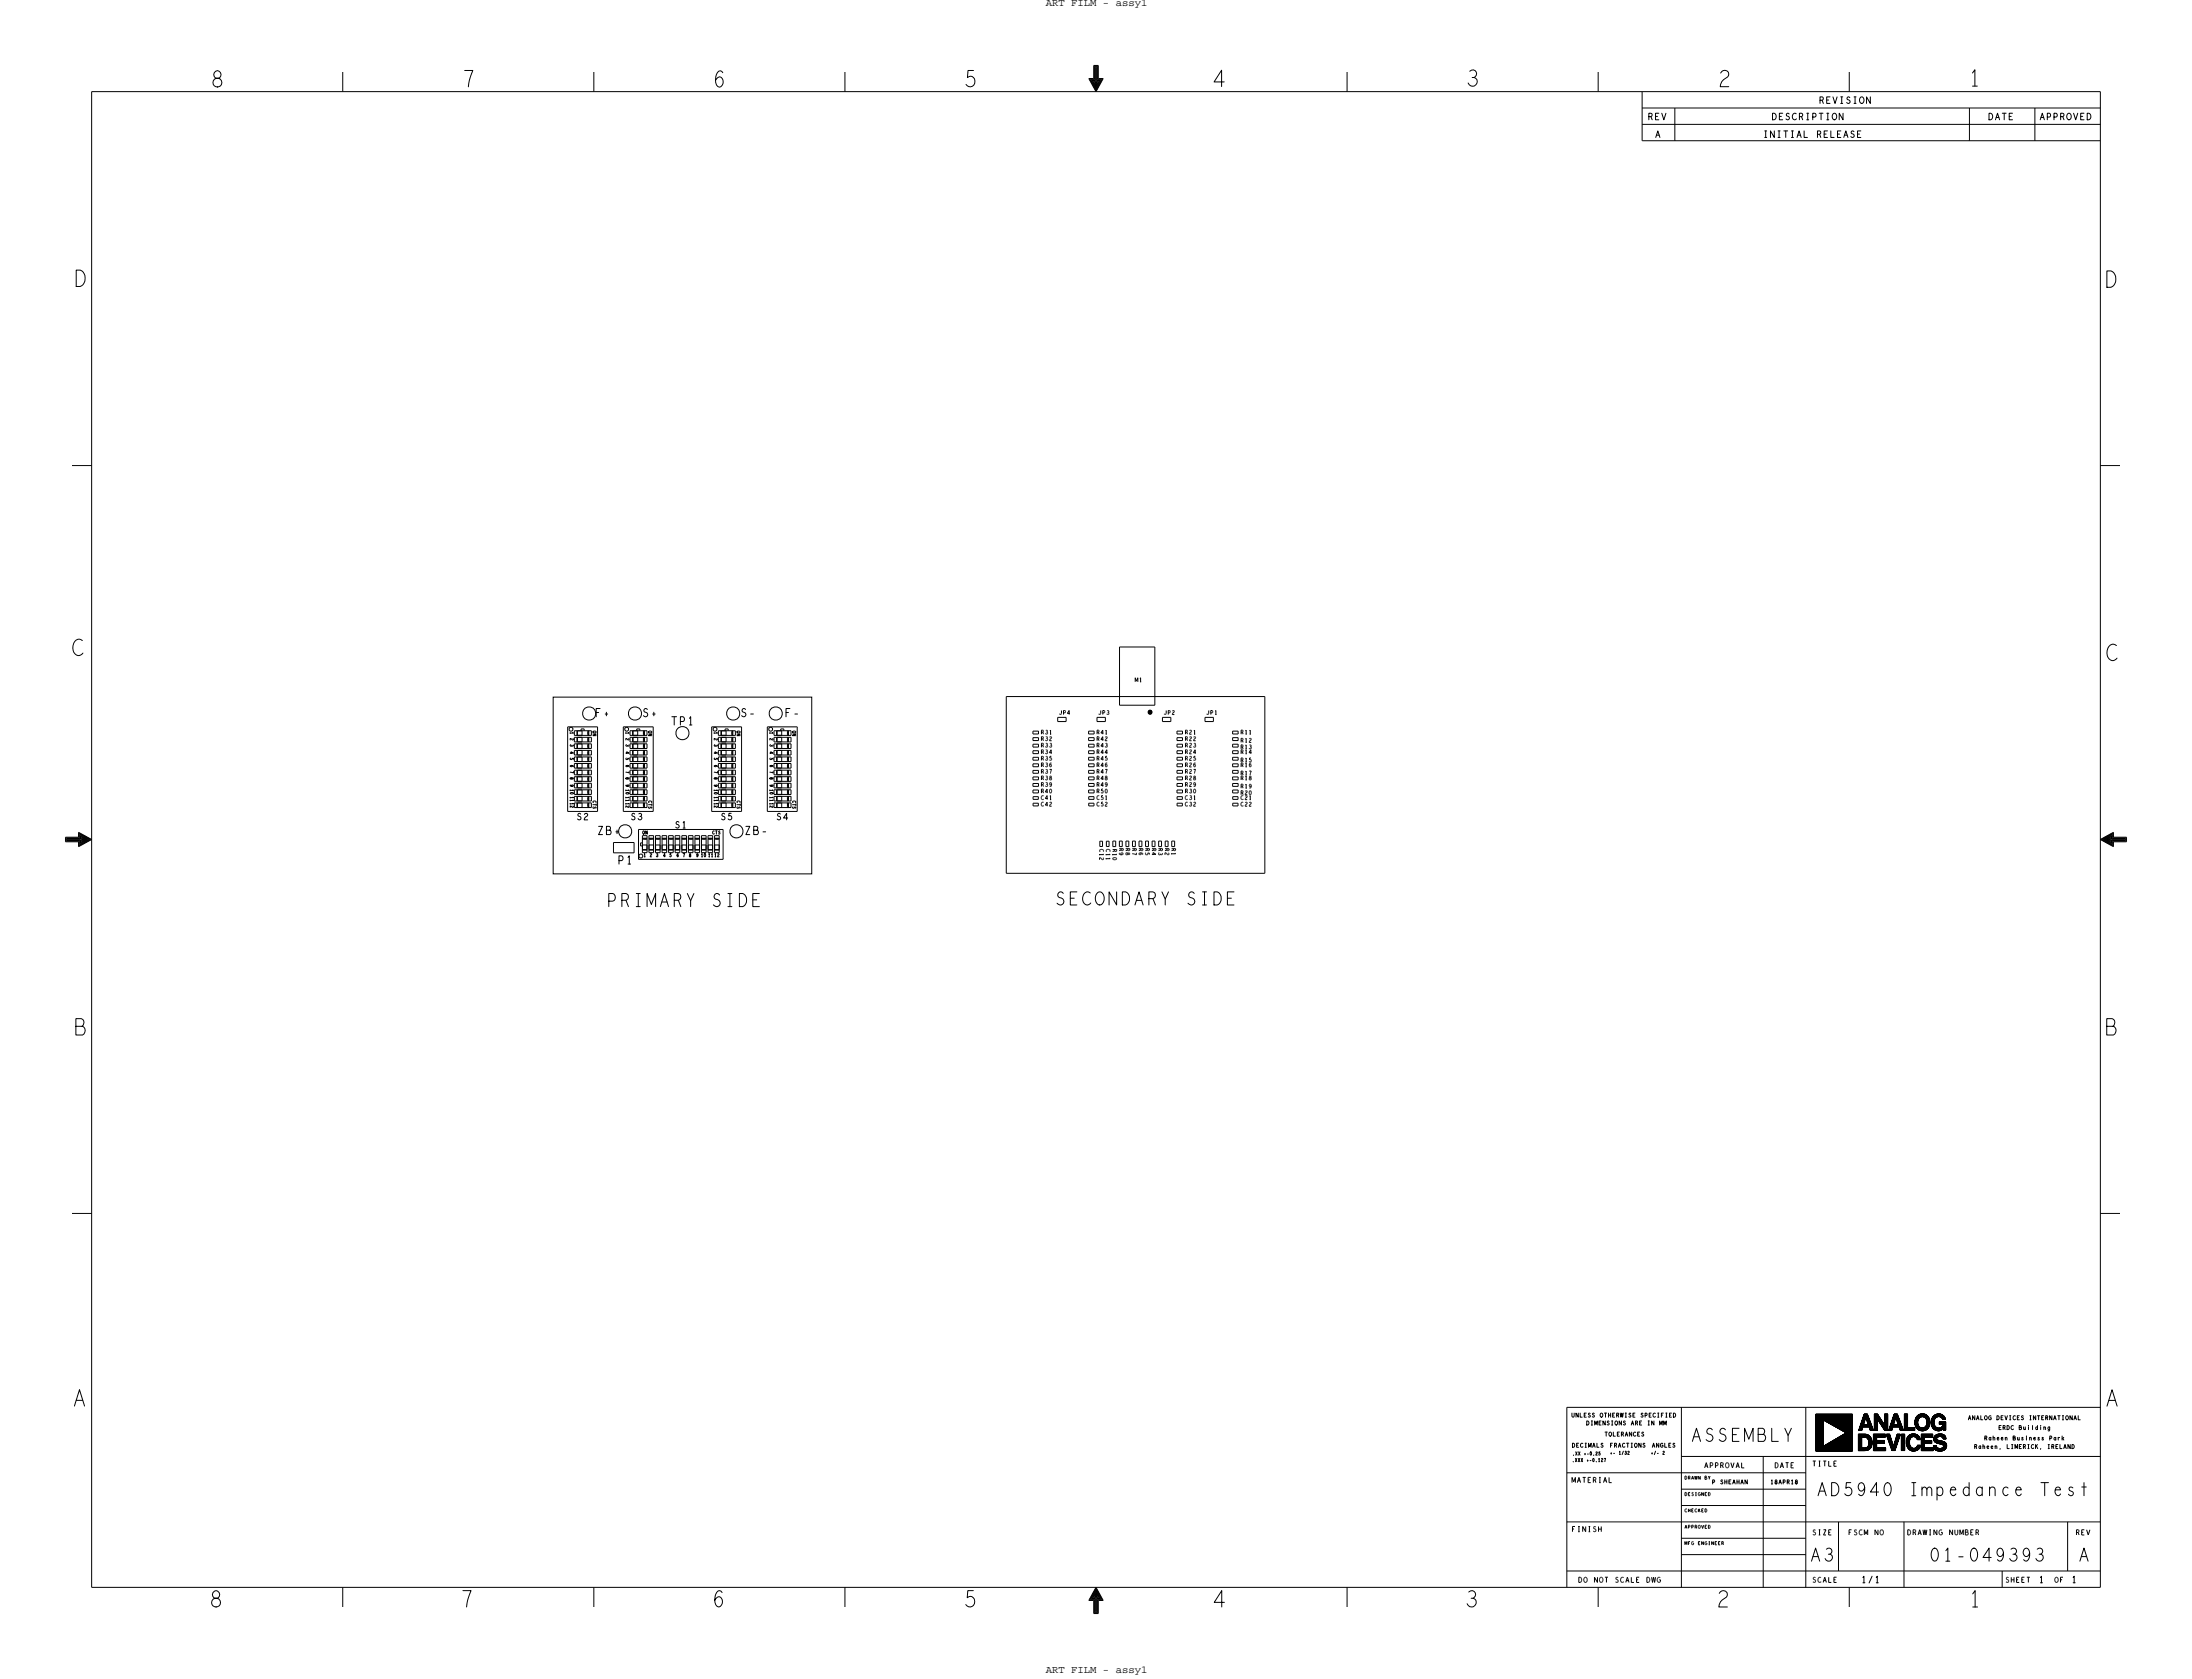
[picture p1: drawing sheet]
<svg xmlns="http://www.w3.org/2000/svg" width="425mm" height="326mm" viewBox="0 0 425 326" stroke-linecap="round" stroke-linejoin="round" font-family="sans-serif">
<defs><g id="words">
<g font-size="3.2">
<text x="284.5" y="16.7">3</text>
<text x="382" y="16.7">1</text>
<text x="14.2" y="272.8">A</text>
<text x="408.6" y="272.8">A</text>
<text x="284.3" y="311.8">3</text>
<text x="382" y="311.8">1</text>
</g>
<g font-size="2.5">
<text x="370.5" y="290.2">Impedance</text>
<text x="396.1" y="290.2">Test</text>
<text x="351.3" y="302.9">A3</text>
<text x="403.4" y="302.9">A</text>
</g>
<g font-size="2.1">
<text x="202.9" y="1.2">ART FILM - assy1</text>
<text x="202.9" y="324.5">ART FILM - assy1</text>
</g>
<g font-size="1.6">
<text x="115.4" y="139.1">F+</text>
<text x="124.7" y="139.1">S+</text>
<text x="152.3" y="139.1">F-</text>
<text x="115.9" y="161.9">ZB+</text>
</g>
<g font-size="1.3">
<text x="319.7" y="23.2">REV</text>
<text x="321.1" y="26.7">A</text>
<text x="352.4" y="26.7">RELEASE</text>
<text x="361.1" y="307.1">1/1</text>
<text x="395.6" y="307.1">1</text>
<text x="401.9" y="307.1">1</text>
</g>
<g font-size=".8">
<text x="316.5" y="276.5">ARE</text>
<text x="383" y="281.1">Raheen,</text>
<text x="385" y="279.4">Raheen</text>
<text x="389.3" y="281.1">LIMERICK,</text>
<text x="390.5" y="279.4">Business</text>
<text x="391.6" y="277.4">Building</text>
<text x="397.7" y="279.4">Park</text>
<text x="333.7" y="287.9">SHEAHAN</text>
</g>
<g font-size=".6">
<text x="110.6" y="142" transform="rotate(90 110.6 142)">1</text>
<text x="121.4" y="142" transform="rotate(90 121.4 142)">1</text>
<text x="138.6" y="142" transform="rotate(90 138.6 142)">1</text>
<text x="149.4" y="142" transform="rotate(90 149.4 142)">1</text>
<text x="110.6" y="144.4" transform="rotate(90 110.6 144.4)">3</text>
<text x="121.4" y="144.4" transform="rotate(90 121.4 144.4)">3</text>
<text x="138.6" y="144.4" transform="rotate(90 138.6 144.4)">3</text>
<text x="149.4" y="144.4" transform="rotate(90 149.4 144.4)">3</text>
<text x="110.6" y="154.5" transform="rotate(90 110.6 154.5)">11</text>
<text x="121.4" y="154.5" transform="rotate(90 121.4 154.5)">11</text>
<text x="138.6" y="154.5" transform="rotate(90 138.6 154.5)">11</text>
<text x="149.4" y="154.5" transform="rotate(90 149.4 154.5)">11</text>
<text x="124.9" y="166.2">1</text>
<text x="127.3" y="166.2">3</text>
<text x="137.4" y="166.2">11</text>
<text x="307.3" y="282.3">+-0.25</text>
<text x="307.8" y="283.6">+-0.127</text>
<text x="312.4" y="282.2">+-</text>
<text x="320.3" y="282.2">+/-</text>
</g>
</g></defs>
<!-- layer: Board Outline -->
<path d="M107.3 135.3h50.2v34.2h-50.2z" fill="none" stroke="#000" stroke-width=".19"/>
<!-- layer: Components -->
<g fill="none" stroke="#000" stroke-width=".19">
<path d="M17.8 17.8h389.7zM17.8 17.8v290.2zM66.5 14v3.8zM115.2 14v3.8zM163.9 14v3.8zM211.2 15.2h1zM211.2 15.2l1.4 2.6zM211.4 15.4h.9zM211.4 15.4l1.2 2.2zM211.6 15.5h.8zM211.6 15.5l1 1.9zM211.8 15.6h.8z"/>
<path d="M211.8 15.6l.8 1.6zM212 15.7l.6 1.3zM212 15.7h1.3zM212.2 15.9l.4 .9zM212.2 15.9h.9zM212.2 12.7v2.5zM212.2 12.7h.9zM212.3 12.8v2.6zM212.3 12.8h.6zM212.4 16l.2 .6zM212.4 16h.5zM212.4 13v2.5z"/>
<path d="M212.4 13h.4zM212.5 16.1l.1 .3zM212.5 16.1h.3zM212.6 13.1v2.5zM212.6 13.1h.1zM212.6 16.2v.1zM212.7 15.6h.8zM212.7 13.1v2.5zM212.8 16.1l-.2 .3zM212.8 15.5h.8zM212.8 13v2.5zM212.9 16l-.3 .6z"/>
<path d="M212.9 15.4h.9zM212.9 12.8v2.6zM213.1 15.9l-.5 .9zM213.1 15.2h.9zM213.1 12.7v2.5zM213.3 15.7l-.7 1.3zM213.5 15.6l-.9 1.6zM213.6 15.5l-1 1.9zM213.8 15.4l-1.2 2.2zM214 15.2l-1.4 2.6zM261.3 14v3.8zM310.1 14v3.8z"/>
<path d="M318.6 17.8v9.5zM358.8 14v3.8zM407.5 17.8v290.2zM318.6 21h88.9zM318.6 24.1h88.9zM318.6 27.3h88.9zM324.9 21v6.3zM382.1 21v6.3zM394.8 21v6.3zM14 90.3h3.8zM407.5 90.3h3.8zM110.1 141h5.8z"/>
<path d="M110.1 141v16.4zM110.1 157.4h5.8zM111.4 141.8h3.3zM111.4 142.7h3.3zM111.4 141.8v.9zM111.4 148.1h3.3zM111.4 149h3.3zM111.4 148.1v.9zM111.4 146.9h3.3zM111.4 147.8h3.3zM111.4 146.9v.9zM111.4 145.6h3.3z"/>
<path d="M111.4 146.5h3.3zM111.4 145.6v.9zM111.4 144.3h3.3zM111.4 145.2h3.3zM111.4 144.3v.9zM111.4 143h3.3zM111.4 144h3.3zM111.4 143v1zM111.4 149.4h3.3zM111.4 150.3h3.3zM111.4 149.4v.9zM111.4 150.7h3.3z"/>
<path d="M111.4 151.6h3.3zM111.4 150.7v.9zM111.4 152h3.3zM111.4 152.9h3.3zM111.4 152v.9zM111.4 153.2h3.3zM111.4 154.1h3.3zM111.4 153.2v.9zM111.4 154.5h3.3zM111.4 155.4h3.3zM111.4 154.5v.9zM111.4 155.8h3.3z"/>
<path d="M111.4 156.7h3.3zM111.4 155.8v.9zM111.9 141.8v.9zM111.9 148.1v.9zM111.9 146.9v.9zM111.9 145.6v.9zM111.9 144.3v.9zM111.9 143v1zM111.9 149.4v.9zM111.9 150.7v.9zM111.9 152v.9zM111.9 153.2v.9z"/>
<path d="M111.9 154.5v.9zM111.9 155.8v.9zM112 141.8h.9zM112 141.8v.9zM112 142.7h.9zM112 148.1h.9zM112 148.1v.9zM112 149h.9zM112 146.9h.9zM112 146.9v.8zM112 147.7h.9zM112 145.6h.9z"/>
<path d="M112 145.6v.9zM112 146.5h.9zM112 144.3h.9zM112 144.3v.9zM112 145.2h.9zM112 143.1h.9zM112 143.1v.8zM112 143.9h.9zM112 149.4h.9zM112 149.4v.9zM112 150.3h.9zM112 150.7h.9z"/>
<path d="M112 150.7v.9zM112 151.6h.9zM112 152h.9zM112 152v.9zM112 152.9h.9zM112 153.2h.9zM112 153.2v.9zM112 154.1h.9zM112 154.5h.9zM112 154.5v.9zM112 155.4h.9zM112 155.8h.9z"/>
<path d="M112 155.8v.9zM112 156.7h.9zM112.7 141.4v.4zM112.7 141.4h.6zM112.9 141.8v.9zM112.9 148.1v.9zM112.9 146.9v.8zM112.9 145.6v.9zM112.9 144.3v.9zM112.9 143.1v.8zM112.9 149.4v.9zM112.9 150.7v.9z"/>
<path d="M112.9 152v.9zM112.9 153.2v.9zM112.9 154.5v.9zM112.9 155.8v.9zM113.3 141.4v.4zM114 142v.5zM114 148.3v.5zM114 147.1v.5zM114 145.8v.5zM114 144.5v.5zM114 143.3v.4zM114 149.6v.5z"/>
<path d="M114 150.9v.5zM114 152.2v.5zM114 153.4v.5zM114 154.7v.5zM114 156v.5zM114 142.5l.1 .2M114 148.8l.1 .2M114 147.6l.1 .2M114 146.3l.1 .2M114 145l.1 .2M114 143.7l.1 .2M114 150.1l.1 .2"/>
<path d="M114 151.4l.1 .2M114 152.7l.1 .2M114 153.9l.1 .2M114 155.2l.1 .2M114 156.5l.1 .2M114.1 141.8v.9zM114.1 148.1v.9zM114.1 146.9v.9zM114.1 145.6v.9zM114.1 144.3v.9zM114.1 143v1zM114.1 149.4v.9z"/>
<path d="M114.1 150.7v.9zM114.1 152v.9zM114.1 153.2v.9zM114.1 154.5v.9zM114.1 155.8v.9zM114.1 143l-.1 .2M114.1 141.8l-.1 .2M114.1 148.1l-.1 .2M114.1 149.4l-.1 .2M114.1 146.9l-.1 .2M114.1 145.6l-.1 .2M114.1 144.3l-.1 .2"/>
<path d="M114.1 150.7l-.1 .2M114.1 152l-.1 .2M114.1 153.2l-.1 .2M114.1 154.5l-.1 .2M114.1 155.8l-.1 .2M114.2 141.8v.9zM114.2 148.1v.9zM114.2 146.9v.9zM114.2 145.6v.9zM114.2 144.3v.9zM114.2 143v1zM114.2 149.4v.9z"/>
<path d="M114.2 150.7v.9zM114.2 152v.9zM114.2 153.2v.9zM114.2 154.5v.9zM114.2 155.8v.9zM114.7 141.8v.9zM114.7 148.1v.9zM114.7 146.9v.9zM114.7 145.6v.9zM114.7 144.3v.9zM114.7 143v1zM114.7 149.4v.9z"/>
<path d="M114.7 150.7v.9zM114.7 152v.9zM114.7 153.2v.9zM114.7 154.5v.9zM114.7 155.8v.9zM115.9 141v16.4zM120.9 141h5.8zM120.9 141v16.4zM120.9 157.4h5.8zM122.2 141.8h3.3zM122.2 142.7h3.3zM122.2 141.8v.9z"/>
<path d="M122.2 148.1h3.3zM122.2 149h3.3zM122.2 148.1v.9zM122.2 146.9h3.3zM122.2 147.8h3.3zM122.2 146.9v.9zM122.2 145.6h3.3zM122.2 146.5h3.3zM122.2 145.6v.9zM122.2 144.3h3.3zM122.2 145.2h3.3zM122.2 144.3v.9z"/>
<path d="M122.2 143h3.3zM122.2 144h3.3zM122.2 143v1zM122.2 149.4h3.3zM122.2 150.3h3.3zM122.2 149.4v.9zM122.2 150.7h3.3zM122.2 151.6h3.3zM122.2 150.7v.9zM122.2 152h3.3zM122.2 152.9h3.3zM122.2 152v.9z"/>
<path d="M122.2 153.2h3.3zM122.2 154.1h3.3zM122.2 153.2v.9zM122.2 154.5h3.3zM122.2 155.4h3.3zM122.2 154.5v.9zM122.2 155.8h3.3zM122.2 156.7h3.3zM122.2 155.8v.9zM122.7 141.8v.9zM122.7 148.1v.9zM122.7 146.9v.9z"/>
<path d="M122.7 145.6v.9zM122.7 144.3v.9zM122.7 143v1zM122.7 149.4v.9zM122.7 150.7v.9zM122.7 152v.9zM122.7 153.2v.9zM122.7 154.5v.9zM122.7 155.8v.9zM122.8 141.8h.9zM122.8 141.8v.9zM122.8 142.7h.9z"/>
<path d="M122.8 148.1h.9zM122.8 148.1v.9zM122.8 149h.9zM122.8 146.9h.9zM122.8 146.9v.8zM122.8 147.7h.9zM122.8 145.6h.9zM122.8 145.6v.9zM122.8 146.5h.9zM122.8 144.3h.9zM122.8 144.3v.9zM122.8 145.2h.9z"/>
<path d="M122.8 143.1h.9zM122.8 143.1v.8zM122.8 143.9h.9zM122.8 149.4h.9zM122.8 149.4v.9zM122.8 150.3h.9zM122.8 150.7h.9zM122.8 150.7v.9zM122.8 151.6h.9zM122.8 152h.9zM122.8 152v.9zM122.8 152.9h.9z"/>
<path d="M122.8 153.2h.9zM122.8 153.2v.9zM122.8 154.1h.9zM122.8 154.5h.9zM122.8 154.5v.9zM122.8 155.4h.9zM122.8 155.8h.9zM122.8 155.8v.9zM122.8 156.7h.9zM123.5 141.4v.4zM123.5 141.4h.6zM123.7 141.8v.9z"/>
<path d="M123.7 148.1v.9zM123.7 146.9v.8zM123.7 145.6v.9zM123.7 144.3v.9zM123.7 143.1v.8zM123.7 149.4v.9zM123.7 150.7v.9zM123.7 152v.9zM123.7 153.2v.9zM123.7 154.5v.9zM123.7 155.8v.9zM124.1 141.4v.4z"/>
<path d="M124.8 142v.5zM124.8 148.3v.5zM124.8 147.1v.5zM124.8 145.8v.5zM124.8 144.5v.5zM124.8 143.3v.4zM124.8 149.6v.5zM124.8 150.9v.5zM124.8 152.2v.5zM124.8 153.4v.5zM124.8 154.7v.5zM124.8 156v.5z"/>
<path d="M124.8 142.5l.1 .2M124.8 148.8l.1 .2M124.8 147.6l.1 .2M124.8 146.3l.1 .2M124.8 145l.1 .2M124.8 143.7l.1 .2M124.8 150.1l.1 .2M124.8 151.4l.1 .2M124.8 152.7l.1 .2M124.8 153.9l.1 .2M124.8 155.2l.1 .2M124.8 156.5l.1 .2"/>
<path d="M124.9 141.8v.9zM124.9 148.1v.9zM124.9 146.9v.9zM124.9 145.6v.9zM124.9 144.3v.9zM124.9 143v1zM124.9 149.4v.9zM124.9 150.7v.9zM124.9 152v.9zM124.9 153.2v.9zM124.9 154.5v.9zM124.9 155.8v.9z"/>
<path d="M124.9 143l-.1 .2M124.9 141.8l-.1 .2M124.9 148.1l-.1 .2M124.9 149.4l-.1 .2M124.9 146.9l-.1 .2M124.9 145.6l-.1 .2M124.9 144.3l-.1 .2M124.9 150.7l-.1 .2M124.9 152l-.1 .2M124.9 153.2l-.1 .2M124.9 154.5l-.1 .2M124.9 155.8l-.1 .2"/>
<path d="M125 141.8v.9zM125 148.1v.9zM125 146.9v.9zM125 145.6v.9zM125 144.3v.9zM125 143v1zM125 149.4v.9zM125 150.7v.9zM125 152v.9zM125 153.2v.9zM125 154.5v.9zM125 155.8v.9z"/>
<path d="M125.5 141.8v.9zM125.5 148.1v.9zM125.5 146.9v.9zM125.5 145.6v.9zM125.5 144.3v.9zM125.5 143v1zM125.5 149.4v.9zM125.5 150.7v.9zM125.5 152v.9zM125.5 153.2v.9zM125.5 154.5v.9zM125.5 155.8v.9z"/>
<path d="M126.7 141v16.4zM138.1 141h5.8zM138.1 141v16.4zM138.1 157.4h5.8zM139.4 141.8h3.3zM139.4 142.7h3.3zM139.4 141.8v.9zM139.4 148.1h3.3zM139.4 149h3.3zM139.4 148.1v.9zM139.4 146.9h3.3zM139.4 147.8h3.3z"/>
<path d="M139.4 146.9v.9zM139.4 145.6h3.3zM139.4 146.5h3.3zM139.4 145.6v.9zM139.4 144.3h3.3zM139.4 145.2h3.3zM139.4 144.3v.9zM139.4 143h3.3zM139.4 144h3.3zM139.4 143v1zM139.4 149.4h3.3zM139.4 150.3h3.3z"/>
<path d="M139.4 149.4v.9zM139.4 150.7h3.3zM139.4 151.6h3.3zM139.4 150.7v.9zM139.4 152h3.3zM139.4 152.9h3.3zM139.4 152v.9zM139.4 153.2h3.3zM139.4 154.1h3.3zM139.4 153.2v.9zM139.4 154.5h3.3zM139.4 155.4h3.3z"/>
<path d="M139.4 154.5v.9zM139.4 155.8h3.3zM139.4 156.7h3.3zM139.4 155.8v.9zM139.9 141.8v.9zM139.9 148.1v.9zM139.9 146.9v.9zM139.9 145.6v.9zM139.9 144.3v.9zM139.9 143v1zM139.9 149.4v.9zM139.9 150.7v.9z"/>
<path d="M139.9 152v.9zM139.9 153.2v.9zM139.9 154.5v.9zM139.9 155.8v.9zM140 141.8h.9zM140 141.8v.9zM140 142.7h.9zM140 148.1h.9zM140 148.1v.9zM140 149h.9zM140 146.9h.9zM140 146.9v.8z"/>
<path d="M140 147.7h.9zM140 145.6h.9zM140 145.6v.9zM140 146.5h.9zM140 144.3h.9zM140 144.3v.9zM140 145.2h.9zM140 143.1h.9zM140 143.1v.8zM140 143.9h.9zM140 149.4h.9zM140 149.4v.9z"/>
<path d="M140 150.3h.9zM140 150.7h.9zM140 150.7v.9zM140 151.6h.9zM140 152h.9zM140 152v.9zM140 152.9h.9zM140 153.2h.9zM140 153.2v.9zM140 154.1h.9zM140 154.5h.9zM140 154.5v.9z"/>
<path d="M140 155.4h.9zM140 155.8h.9zM140 155.8v.9zM140 156.7h.9zM140.7 141.4v.4zM140.7 141.4h.6zM140.9 141.8v.9zM140.9 148.1v.9zM140.9 146.9v.8zM140.9 145.6v.9zM140.9 144.3v.9zM140.9 143.1v.8z"/>
<path d="M140.9 149.4v.9zM140.9 150.7v.9zM140.9 152v.9zM140.9 153.2v.9zM140.9 154.5v.9zM140.9 155.8v.9zM141.3 141.4v.4zM142 142v.5zM142 148.3v.5zM142 147.1v.5zM142 145.8v.5zM142 144.5v.5z"/>
<path d="M142 143.3v.4zM142 149.6v.5zM142 150.9v.5zM142 152.2v.5zM142 153.4v.5zM142 154.7v.5zM142 156v.5zM142 142.5l.1 .2M142 148.8l.1 .2M142 147.6l.1 .2M142 146.3l.1 .2M142 145l.1 .2"/>
<path d="M142 143.7l.1 .2M142 150.1l.1 .2M142 151.4l.1 .2M142 152.7l.1 .2M142 153.9l.1 .2M142 155.2l.1 .2M142 156.5l.1 .2M142.1 141.8v.9zM142.1 148.1v.9zM142.1 146.9v.9zM142.1 145.6v.9zM142.1 144.3v.9z"/>
<path d="M142.1 143v1zM142.1 149.4v.9zM142.1 150.7v.9zM142.1 152v.9zM142.1 153.2v.9zM142.1 154.5v.9zM142.1 155.8v.9zM142.1 143l-.1 .2M142.1 141.8l-.1 .2M142.1 148.1l-.1 .2M142.1 149.4l-.1 .2M142.1 146.9l-.1 .2"/>
<path d="M142.1 145.6l-.1 .2M142.1 144.3l-.1 .2M142.1 150.7l-.1 .2M142.1 152l-.1 .2M142.1 153.2l-.1 .2M142.1 154.5l-.1 .2M142.1 155.8l-.1 .2M142.2 141.8v.9zM142.2 148.1v.9zM142.2 146.9v.9zM142.2 145.6v.9zM142.2 144.3v.9z"/>
<path d="M142.2 143v1zM142.2 149.4v.9zM142.2 150.7v.9zM142.2 152v.9zM142.2 153.2v.9zM142.2 154.5v.9zM142.2 155.8v.9zM142.7 141.8v.9zM142.7 148.1v.9zM142.7 146.9v.9zM142.7 145.6v.9zM142.7 144.3v.9z"/>
<path d="M142.7 143v1zM142.7 149.4v.9zM142.7 150.7v.9zM142.7 152v.9zM142.7 153.2v.9zM142.7 154.5v.9zM142.7 155.8v.9zM143.9 141v16.4zM148.9 141h5.8zM148.9 141v16.4zM148.9 157.4h5.8zM150.2 141.8h3.3z"/>
<path d="M150.2 142.7h3.3zM150.2 141.8v.9zM150.2 148.1h3.3zM150.2 149h3.3zM150.2 148.1v.9zM150.2 146.9h3.3zM150.2 147.8h3.3zM150.2 146.9v.9zM150.2 145.6h3.3zM150.2 146.5h3.3zM150.2 145.6v.9zM150.2 144.3h3.3z"/>
<path d="M150.2 145.2h3.3zM150.2 144.3v.9zM150.2 143h3.3zM150.2 144h3.3zM150.2 143v1zM150.2 149.4h3.3zM150.2 150.3h3.3zM150.2 149.4v.9zM150.2 150.7h3.3zM150.2 151.6h3.3zM150.2 150.7v.9zM150.2 152h3.3z"/>
<path d="M150.2 152.9h3.3zM150.2 152v.9zM150.2 153.2h3.3zM150.2 154.1h3.3zM150.2 153.2v.9zM150.2 154.5h3.3zM150.2 155.4h3.3zM150.2 154.5v.9zM150.2 155.8h3.3zM150.2 156.7h3.3zM150.2 155.8v.9zM150.7 141.8v.9z"/>
<path d="M150.7 148.1v.9zM150.7 146.9v.9zM150.7 145.6v.9zM150.7 144.3v.9zM150.7 143v1zM150.7 149.4v.9zM150.7 150.7v.9zM150.7 152v.9zM150.7 153.2v.9zM150.7 154.5v.9zM150.7 155.8v.9zM150.8 141.8h.9z"/>
<path d="M150.8 141.8v.9zM150.8 142.7h.9zM150.8 148.1h.9zM150.8 148.1v.9zM150.8 149h.9zM150.8 146.9h.9zM150.8 146.9v.8zM150.8 147.7h.9zM150.8 145.6h.9zM150.8 145.6v.9zM150.8 146.5h.9zM150.8 144.3h.9z"/>
<path d="M150.8 144.3v.9zM150.8 145.2h.9zM150.8 143.1h.9zM150.8 143.1v.8zM150.8 143.9h.9zM150.8 149.4h.9zM150.8 149.4v.9zM150.8 150.3h.9zM150.8 150.7h.9zM150.8 150.7v.9zM150.8 151.6h.9zM150.8 152h.9z"/>
<path d="M150.8 152v.9zM150.8 152.9h.9zM150.8 153.2h.9zM150.8 153.2v.9zM150.8 154.1h.9zM150.8 154.5h.9zM150.8 154.5v.9zM150.8 155.4h.9zM150.8 155.8h.9zM150.8 155.8v.9zM150.8 156.7h.9zM151.5 141.4v.4z"/>
<path d="M151.5 141.4h.6zM151.7 141.8v.9zM151.7 148.1v.9zM151.7 146.9v.8zM151.7 145.6v.9zM151.7 144.3v.9zM151.7 143.1v.8zM151.7 149.4v.9zM151.7 150.7v.9zM151.7 152v.9zM151.7 153.2v.9zM151.7 154.5v.9z"/>
<path d="M151.7 155.8v.9zM152.1 141.4v.4zM152.8 142v.5zM152.8 148.3v.5zM152.8 147.1v.5zM152.8 145.8v.5zM152.8 144.5v.5zM152.8 143.3v.4zM152.8 149.6v.5zM152.8 150.9v.5zM152.8 152.2v.5zM152.8 153.4v.5z"/>
<path d="M152.8 154.7v.5zM152.8 156v.5zM152.8 142.5l.1 .2M152.8 148.8l.1 .2M152.8 147.6l.1 .2M152.8 146.3l.1 .2M152.8 145l.1 .2M152.8 143.7l.1 .2M152.8 150.1l.1 .2M152.8 151.4l.1 .2M152.8 152.7l.1 .2M152.8 153.9l.1 .2"/>
<path d="M152.8 155.2l.1 .2M152.8 156.5l.1 .2M152.9 141.8v.9zM152.9 148.1v.9zM152.9 146.9v.9zM152.9 145.6v.9zM152.9 144.3v.9zM152.9 143v1zM152.9 149.4v.9zM152.9 150.7v.9zM152.9 152v.9zM152.9 153.2v.9z"/>
<path d="M152.9 154.5v.9zM152.9 155.8v.9zM152.9 143l-.1 .2M152.9 141.8l-.1 .2M152.9 148.1l-.1 .2M152.9 149.4l-.1 .2M152.9 146.9l-.1 .2M152.9 145.6l-.1 .2M152.9 144.3l-.1 .2M152.9 150.7l-.1 .2M152.9 152l-.1 .2M152.9 153.2l-.1 .2"/>
<path d="M152.9 154.5l-.1 .2M152.9 155.8l-.1 .2M153 141.8v.9zM153 148.1v.9zM153 146.9v.9zM153 145.6v.9zM153 144.3v.9zM153 143v1zM153 149.4v.9zM153 150.7v.9zM153 152v.9zM153 153.2v.9z"/>
<path d="M153 154.5v.9zM153 155.8v.9zM153.5 141.8v.9zM153.5 148.1v.9zM153.5 146.9v.9zM153.5 145.6v.9zM153.5 144.3v.9zM153.5 143v1zM153.5 149.4v.9zM153.5 150.7v.9zM153.5 152v.9zM153.5 153.2v.9z"/>
<path d="M153.5 154.5v.9zM153.5 155.8v.9zM154.7 141v16.4zM12.7 162.4h2.5zM12.7 162.4v.9zM12.7 163.3h2.5zM12.8 162.6h2.6zM12.8 162.6v.6zM12.8 163.2h2.6zM13 162.7h2.5zM13 162.7v.4zM13 163.1h2.5z"/>
<path d="M13.1 162.8h2.5zM13.1 162.8v.1zM13.1 162.9h2.5zM15.2 161.5l2.6 1.4zM15.2 161.5v.9zM15.2 163.3v1zM15.2 164.3l2.6-1.4zM15.4 161.7l2.2 1.2zM15.4 161.7v.9zM15.4 163.2v.9zM15.4 164.1l2.2-1.2zM15.5 161.9l1.9 1z"/>
<path d="M15.5 161.9v.8zM15.5 163.1v.8zM15.5 163.9l1.9-1zM15.6 162.1v.7zM15.6 162.1l1.6 .8zM15.6 162.9v.8zM15.6 163.7l1.6-.8zM15.7 162.2l1.3 .7zM15.7 162.2v1.3zM15.7 163.5l1.3-.6zM15.9 162.4l.9 .5zM15.9 162.4v.9z"/>
<path d="M15.9 163.3l.9-.4zM16 162.6l.6 .3zM16 162.6v.5zM16 163.1l.6-.2zM16.1 162.8l.3 .1zM16.1 162.8v.2zM16.1 163l.3-.1zM16.2 162.9h.1zM119 163.5v2zM119 165.5h4zM119 163.5h4zM123 163.5v2z"/>
<path d="M123.9 160.9v5.8zM123.9 166.7h16.4zM123.9 160.9h16.4zM124 165.8l.3-.1 .3 .1v.5l-.3 .2-.3-.2zM124.3 164.1h.3zM124.3 163.5v.6zM124.3 163.5h.3zM124.6 162.7l.2 .1M124.6 162.6h.9zM124.6 162.7h.9zM124.6 162.1v3.3zM124.6 162.1h.9z"/>
<path d="M124.6 165.4h.9zM124.6 164.9h.9zM124.6 163.9v.9zM124.6 164.8h.9zM124.6 163.9h.9zM124.8 162.8h.5zM125.5 163.9v.9zM125.5 162.7l-.2 .1M125.5 162.1v3.3zM125.9 162.7l.2 .1M125.9 162.6h.9zM125.9 162.7h.9z"/>
<path d="M125.9 162.1v3.3zM125.9 162.1h.9zM125.9 165.4h.9zM125.9 164.9h.9zM125.9 163.9v.9zM125.9 164.8h.9zM125.9 163.9h.9zM126.1 162.8h.5zM126.8 163.9v.9zM126.8 162.7l-.2 .1M126.8 162.1v3.3zM127.2 162.7l.2 .1"/>
<path d="M127.2 162.6h.9zM127.2 162.7h.9zM127.2 162.1v3.3zM127.2 162.1h.9zM127.2 165.4h.9zM127.2 164.9h.9zM127.2 163.9v.9zM127.2 164.8h.9zM127.2 163.9h.9zM127.4 162.8h.5zM128.1 163.9v.9zM128.1 162.7l-.2 .1"/>
<path d="M128.1 162.1v3.3zM128.4 162.7l.2 .1M128.4 162.6h.9zM128.4 162.7h.9zM128.4 162.1v3.3zM128.4 162.1h.9zM128.4 165.4h.9zM128.4 164.9h.9zM128.5 163.9v.9zM128.5 164.8h.8zM128.5 163.9h.8zM128.6 162.8h.5z"/>
<path d="M129.3 163.9v.9zM129.3 162.7l-.2 .1M129.3 162.1v3.3zM129.7 162.7l.2 .1M129.7 162.6h.9zM129.7 162.7h.9zM129.7 162.1v3.3zM129.7 162.1h.9zM129.7 165.4h.9zM129.7 164.9h.9zM129.7 163.9v.9zM129.7 164.8h.9z"/>
<path d="M129.7 163.9h.9zM129.9 162.8h.5zM130.6 163.9v.9zM130.6 162.7l-.2 .1M130.6 162.1v3.3zM131 162.7l.2 .1M131 162.6h.9zM131 162.7h.9zM131 162.1v3.3zM131 162.1h.9zM131 165.4h.9zM131 164.9h.9z"/>
<path d="M131 163.9v.9zM131 164.8h.9zM131 163.9h.9zM131.2 162.8h.5zM131.9 163.9v.9zM131.9 162.7l-.2 .1M131.9 162.1v3.3zM132.3 162.7l.2 .1M132.3 162.7h.9zM132.3 162.6h.9zM132.3 162.1v3.3zM132.3 162.1h.9z"/>
<path d="M132.3 165.4h.9zM132.3 164.9h.9zM132.3 163.9v.9zM132.3 164.8h.9zM132.3 163.9h.9zM132.5 162.8h.5zM133.2 163.9v.9zM133.2 162.7l-.2 .1M133.2 162.1v3.3zM133.5 162.7l.2 .1M133.5 162.7h1zM133.5 162.6h1z"/>
<path d="M133.5 162.1v3.3zM133.5 162.1h1zM133.5 165.4h1zM133.5 164.9h1zM133.6 163.9v.9zM133.6 164.8h.8zM133.6 163.9h.8zM133.8 162.8h.4zM134.4 163.9v.9zM134.4 162.7l-.2 .1M134.5 162.1v3.3zM134.8 162.7l.2 .1"/>
<path d="M134.8 162.7h.9zM134.8 162.6h.9zM134.8 162.1v3.3zM134.8 162.1h.9zM134.8 165.4h.9zM134.8 164.9h.9zM134.8 163.9v.9zM134.8 164.8h.9zM134.8 163.9h.9zM135 162.8h.5zM135.7 163.9v.9zM135.7 162.7l-.2 .1"/>
<path d="M135.7 162.1v3.3zM136.1 162.7l.2 .1M136.1 162.7h.9zM136.1 162.6h.9zM136.1 162.1v3.3zM136.1 162.1h.9zM136.1 165.4h.9zM136.1 164.9h.9zM136.1 163.9v.9zM136.1 164.8h.9zM136.1 163.9h.9zM136.3 162.8h.5z"/>
<path d="M137 163.9v.9zM137 162.7l-.2 .1M137 162.1v3.3zM137.4 162.7l.2 .1M137.4 162.7h.9zM137.4 162.6h.9zM137.4 162.1v3.3zM137.4 162.1h.9zM137.4 165.4h.9zM137.4 164.9h.9zM137.4 163.9v.9zM137.4 164.8h.8z"/>
<path d="M137.4 163.9h.8zM137.6 162.8h.5zM138.2 163.9v.9zM138.3 162.7l-.2 .1M138.3 162.1v3.3zM138.6 162.7l.2 .1M138.6 162.7h.9zM138.6 162.6h.9zM138.6 162.1v3.3zM138.6 162.1h.9zM138.6 165.4h.9zM138.6 164.9h.9z"/>
<path d="M138.6 163.9v.9zM138.6 164.8h.9zM138.6 163.9h.9zM138.8 162.8h.5zM139.5 163.9v.9zM139.5 162.7l-.2 .1M139.5 162.1v3.3zM140.3 160.9v5.8zM407.5 162.9l2.5-1.4zM407.5 162.9l2.5 1.4zM407.7 162.9l2.2-1.2zM407.7 162.9l2.2 1.2z"/>
<path d="M407.9 162.9l1.9-1zM407.9 162.9l1.9 1zM408.1 162.9l1.5-.8zM408.1 162.9l1.5 .8zM408.2 162.9l1.3-.7zM408.2 162.9l1.3 .6zM408.4 162.9l1-.5zM408.4 162.9l1 .4zM408.6 162.9l.7-.3zM408.6 162.9l.7 .2zM408.8 162.9l.3-.1zM408.8 162.9l.3 .1z"/>
<path d="M408.9 162.9h.2zM409.1 162.8v.2zM409.3 162.6v.5zM409.4 162.4v.9zM409.5 162.2v1.3zM409.6 162.8h2.6zM409.6 162.1v.7zM409.6 162.9v.8zM409.6 162.9h2.6zM409.8 162.7h2.5zM409.8 161.9v.8zM409.8 163.1v.8z"/>
<path d="M409.8 163.1h2.5zM409.9 162.6h2.5zM409.9 161.7v.9zM409.9 163.2v.9zM409.9 163.2h2.5zM410 162.4h2.6zM410 161.5v.9zM410 163.3v1zM410 163.3h2.6zM412.2 162.8v.1zM412.3 162.7v.4zM412.4 162.6v.6z"/>
<path d="M412.6 162.4v.9zM14 235.4h3.8zM407.5 235.4h3.8zM304 273.1h103.5zM304 273.1v34.9zM326.2 273.1v34.9zM350.3 273.1v34.9zM352.3 274.4h7.1zM352.3 280h1.4zM352.3 279.9h1.4zM352.3 279.8h1.4zM352.3 279.7h1.4z"/>
<path d="M352.3 279.6h1.4zM352.3 279.5h1.4zM352.3 279.4h1.4zM352.3 279.3h1.4zM352.3 279.2h1.4zM352.3 279.1h1.4zM352.3 279h1.4zM352.3 278.9h1.4zM352.3 278.8h1.4zM352.3 278.7h1.4zM352.3 278.6h1.4zM352.3 278.5h1.4z"/>
<path d="M352.3 278.4h1.4zM352.3 278.3h1.4zM352.3 278.2h1.4zM352.3 278.1h1.4zM352.3 278h1.4zM352.3 277.9h1.4zM352.3 277.8h1.4zM352.3 277.7h1.4zM352.3 277.6h1.4zM352.3 277.5h1.4zM352.3 277.4h1.4zM352.3 277.3h1.4z"/>
<path d="M352.3 277.2h1.4zM352.3 277.1h1.4zM352.3 277h1.4zM352.3 276.9h1.4zM352.3 276.8h1.4zM352.3 276.7h1.4zM352.3 276.6h1.4zM352.3 276.5h1.4zM352.3 276.4h1.4zM352.3 276.3h1.4zM352.3 276.2h1.4zM352.3 276.1h1.4z"/>
<path d="M352.3 276h1.4zM352.3 275.9h1.4zM352.3 275.8h1.4zM352.3 275.7h1.4zM352.3 275.6h1.4zM352.3 275.5h1.4zM352.3 275.5h7.1zM352.3 275.4h7.1zM352.3 275.3h7.1zM352.3 275.2h7.1zM352.3 275.1h7.1zM352.3 275h7.1z"/>
<path d="M352.3 274.9h7.1zM352.3 274.8h7.1zM352.3 274.7h7.1zM352.3 274.6h7.1zM352.3 274.5h7.1zM352.3 274.4v7.1zM353.7 275.5l4.5 2.5zM353.7 275.5v5.1zM353.7 275.5h5.7zM353.8 275.5h5.6zM353.8 275.6h5.6zM353.9 275.6h5.5z"/>
<path d="M354 275.6h5.4zM354 275.7h5.4zM354.1 275.7h5.3zM354.2 275.7h5.2zM354.2 275.8h5.2zM354.3 275.8h5.1zM354.4 275.9h5zM354.5 275.9h4.9zM354.5 276h4.9zM354.6 276h4.8zM354.7 276h4.7zM354.7 276.1h4.7z"/>
<path d="M354.8 276.1h4.6zM354.8 280h4.6zM354.9 280h4.5zM354.9 276.1h4.5zM354.9 279.9h4.5zM354.9 276.2h4.5zM355 279.9h4.4zM355 276.2h4.4zM355.1 279.8h4.3zM355.1 276.2h4.3zM355.1 276.3h4.3zM355.2 279.8h4.2z"/>
<path d="M355.2 276.3h4.2zM355.2 279.7h4.2zM355.2 276.4h4.2zM355.3 279.7h4.1zM355.3 276.4h4.1zM355.4 276.4h4zM355.4 279.7h4zM355.4 279.6h4zM355.4 276.5h4zM355.5 276.5h3.9zM355.5 279.6h3.9zM355.6 276.5h3.8z"/>
<path d="M355.6 279.5h3.8zM355.6 276.6h3.8zM355.7 276.6h3.7zM355.7 279.5h3.7zM355.7 279.4h3.7zM355.8 276.6h3.6zM355.8 279.4h3.6zM355.8 276.7h3.6zM355.9 279.4h3.5zM355.9 276.7h3.5zM355.9 279.3h3.5zM356 276.8h3.4z"/>
<path d="M356 279.3h3.4zM356.1 276.8h3.3zM356.1 279.3h3.3zM356.1 279.2h3.3zM356.1 276.9h3.3zM356.2 279.2h3.2zM356.2 276.9h3.2zM356.2 279.1h3.2zM356.3 279.1h3.1zM356.3 276.9h3.1zM356.3 277h3.1zM356.4 277h3z"/>
<path d="M356.4 279.1h3zM356.4 279h3zM356.5 279h2.9zM356.5 277h2.9zM356.5 277.1h2.9zM356.6 279h2.8zM356.6 277.1h2.8zM356.6 278.9h2.8zM356.7 278.9h2.7zM356.7 277.2h2.7zM356.7 278.8h2.7zM356.8 278.8h2.6z"/>
<path d="M356.8 277.2h2.6zM356.9 277.3h2.5zM356.9 278.8h2.5zM356.9 278.7h2.5zM357 277.3h2.4zM357 278.7h2.4zM357 277.4h2.4zM357.1 278.7h2.3zM357.1 277.4h2.3zM357.1 278.6h2.3zM357.2 277.4h2.2zM357.2 278.6h2.2z"/>
<path d="M357.2 277.5h2.2zM357.3 277.5h2.1zM357.3 278.5h2.1zM357.4 277.5h2zM357.4 278.5h2zM357.4 277.6h2zM357.4 278.4h2zM357.5 278.4h1.9zM357.5 277.6h1.9zM357.6 277.7h1.8zM357.6 278.4h1.8zM357.6 278.3h1.8z"/>
<path d="M357.7 277.7h1.7zM357.7 278.3h1.7zM357.7 277.8h1.7zM357.8 278.3h1.6zM357.8 277.8h1.6zM357.8 278.2h1.6zM357.9 278.2h1.5zM357.9 277.8h1.5zM357.9 277.9h1.5zM357.9 278.1h1.5zM358 277.9h1.4zM358 278.1h1.4z"/>
<path d="M358.1 278.1h1.3zM358.1 277.9h1.3zM358.1 278h1.3zM358.2 278h1.2zM359.4 274.4v7.1zM360.5 278.3h1.3zM360.5 280h.7zM360.5 279.9h.7zM360.5 279.8h.7zM360.5 279.7h.7zM360.5 279.6h.7zM360.5 279.5h.7z"/>
<path d="M360.5 279.4h.7zM360.5 279.3h.7zM360.5 279.2h.7zM360.5 279.1h.7zM360.5 279h.7zM360.5 278.9h.7zM360.5 278.8h.7zM360.5 278.8h2.4zM360.5 278.8h2.3zM360.5 278.7h2.3zM360.5 278.7h2.2zM360.5 278.6h2.2z"/>
<path d="M360.5 278.6h2.1zM360.5 278.5h2.1zM360.5 278.5h2zM360.5 278.4h2zM360.5 278.4h1.9zM360.5 278.4h1.8zM360.5 278.3h1.7zM360.5 278.3h1.6zM360.5 278.3h1.5zM360.5 278.3h1.4zM360.5 278.3v3.1zM360.6 277.5h.6z"/>
<path d="M360.6 277.4h.6zM360.6 277.4h.7zM360.6 277.3h.7zM360.7 277.3h.6zM360.7 277.2h.6zM360.7 277.1h.6zM360.7 277.1h.7zM360.7 277h.7zM360.8 277h.6zM360.8 276.9h.6zM360.8 276.8h.6zM360.8 276.8h2.4z"/>
<path d="M360.8 276.7h2.4zM360.9 276.7h2.3zM360.9 276.6h2.2zM360.9 276.5h2.2zM360.9 276.4h2.2zM361 276.4h2.1zM361 276.4h.6zM361 276.3h.6zM361 276.2h.6zM361 276.1h.6zM361.1 276.1h.5zM361.1 276.1h.6z"/>
<path d="M361.1 276h.6zM361.1 275.9h.6zM361.1 275.8h.6zM361.2 275.8h.5zM361.2 275.7h.6zM361.2 278.8h.5zM361.2 278.8v2.2zM361.2 275.6h.6zM361.2 275.5h.6zM361.3 275.5h.5zM361.3 275.4h.5zM361.3 275.4h.6z"/>
<path d="M361.3 275.3h.6zM361.3 275.2h.6zM361.4 275.2h.5zM361.4 275.1h.5zM361.4 275.1h.6zM361.4 275h.6zM361.4 275h1.1zM361.4 276.8l-.2 .7zM361.4 276.8h1.2zM361.4 274.9h1.1zM361.5 274.9h1zM361.5 274.8h1z"/>
<path d="M361.5 274.8h.9zM361.5 274.7h.9zM361.5 274.6h.9zM361.6 274.6h.8zM361.6 274.5h.8zM361.6 274.5h.7zM361.6 276.4h.8zM361.6 276.2v.2zM361.6 274.4h.7zM361.6 274.4l-1 3.1zM361.7 278.8h.1M361.8 278.3h.1z"/>
<path d="M361.8 278.8h.1M361.8 278.8h1.1zM361.9 278.8h.1M361.9 278.8h1zM361.9 278.3h.1zM362 278.8h.9zM362 275l-.4 1.2zM362 275l.4 1.2zM362 275h.5zM362 278.9h.9zM362 275.1h.5zM362 275.1h.6z"/>
<path d="M362 278.3h.1zM362 278.9h.1M362 275.2h.6zM362 275.3h.6zM362.1 275.3h.5zM362.1 278.9h.1M362.1 278.9h.8zM362.1 275.3h.6zM362.1 275.4h.6zM362.1 278.9h.9zM362.1 278.3h.1zM362.1 275.5h.6z"/>
<path d="M362.1 275.6h.6zM362.2 275.6h.5zM362.2 279h.8zM362.2 275.6h.6zM362.2 279h.1M362.2 275.7h.6zM362.2 278.3l.1 .1zM362.2 275.8h.6zM362.3 279h.7zM362.3 275.9h.5zM362.3 275.9h.6zM362.3 279.1h.7z"/>
<path d="M362.3 274.4l1.2 3.1zM362.3 276h.6zM362.3 279.1h.1M362.3 279.1h.8zM362.3 278.4h.1zM362.3 276.1h.6zM362.3 276.1h.7zM362.3 279.2h.8zM362.4 279.2h.7zM362.4 276.1h.6zM362.4 276.2h.6zM362.4 276.2h.1"/>
<path d="M362.4 279.2v.1zM362.4 276.3h.1M362.4 276.3h.6zM362.4 276.3v.1zM362.4 276.4h.7zM362.4 276.4h.6zM362.4 279.3h.7zM362.4 278.4l.1 .1zM362.4 279.3h.1M362.4 279.4h.7zM362.5 279.4h.6zM362.5 279.4h.7z"/>
<path d="M362.5 279.4h.1M362.5 279.5h.7zM362.5 279.5v.1zM362.5 278.5h.1zM362.5 279.6h.7zM362.5 279.6h.1M362.5 279.7h.7zM362.5 279.7h.1M362.5 279.8h.7zM362.5 279.8h.1M362.6 279.8h.6zM362.6 279.9h.6z"/>
<path d="M362.6 280h.6zM362.6 279.9v.1zM362.6 280l-.1 .1zM362.6 276.8l.2 .7zM362.6 276.8h.6zM362.6 276.9h.6zM362.6 278.5l.1 .1zM362.6 276.9h.7zM362.6 277h.7zM362.7 277h.6zM362.7 277.1h.6zM362.7 278.6l.1 .1z"/>
<path d="M362.7 277.2h.6zM362.7 277.2h.7zM362.7 277.3h.7zM362.8 277.3h.6zM362.8 277.4h.6zM362.8 278.7v.1zM362.8 277.4h.7zM362.8 277.5h.7zM362.8 278.8l.1 .1zM362.9 278.9l.1 .1zM363 279v.1zM363 279.1l.1 .1z"/>
<path d="M363.1 279.2v.1zM363.1 279.3l.1 .1zM363.2 279.4v.1zM363.2 279.5v.1zM363.2 279.6v.2zM363.2 279.8v.1zM363.2 279.9v.2zM363.4 278.3h2.4zM363.4 280h2.2zM363.4 279.9h2.2zM363.4 279.8h2.2zM363.4 279.7h2.2z"/>
<path d="M363.4 279.6h2.2zM363.4 279.5h2.2zM363.4 279.5h.7zM363.4 279.4h.7zM363.4 279.3h.7zM363.4 279.2h.7zM363.4 279.1h.7zM363.4 279h.7zM363.4 278.9h.7zM363.4 278.8h.7zM363.4 278.8h2.4zM363.4 278.7h2.4z"/>
<path d="M363.4 278.6h2.4zM363.4 278.5h2.4zM363.4 278.4h2.4zM363.4 278.3v3.1zM363.6 274.4h.7zM363.6 274.4v3.1zM363.6 277.5h.7zM363.6 277.4h.7zM363.6 277.3h.7zM363.6 277.2h.7zM363.6 277.1h.7zM363.6 277h.7z"/>
<path d="M363.6 276.9h.7zM363.6 276.8h.7zM363.6 276.7h.7zM363.6 276.6h.7zM363.6 276.5h.7zM363.6 276.4h.7zM363.6 276.3h.7zM363.6 276.2h.7zM363.6 276.1h.7zM363.6 276h.7zM363.6 275.9h.7zM363.6 275.8h.7z"/>
<path d="M363.6 275.7h.7zM363.6 275.6h.7zM363.6 275.5h.7zM363.6 275.4h.7zM363.6 275.4h1.3zM363.6 275.3h1.3zM363.6 275.3h1.2zM363.6 275.2h1.2zM363.6 275.1h1.2zM363.6 275.1h1.1zM363.6 275h1.1zM363.6 275h1z"/>
<path d="M363.6 274.9h1zM363.6 274.8h1zM363.6 274.8h.9zM363.6 274.7h.9zM363.6 274.7h.8zM363.6 274.6h.8zM363.6 274.5h.8zM363.6 274.5h.7zM364.1 279.5h1.5zM364.1 278.8v.7zM364.1 278.8h1.7zM364.3 275.4v2.1z"/>
<path d="M364.3 275.4l1.3 2.1zM364.3 275.4h.6zM364.3 274.4l1.3 2.1zM364.3 275.4h.7zM364.3 275.5h.7zM364.4 275.6h.6zM364.4 275.6h.7zM364.4 275.7h.7zM364.5 275.7h.6zM364.5 275.8h.6zM364.5 275.8h.7zM364.5 275.9h.7z"/>
<path d="M364.6 275.9h.6zM364.6 275.9h.7zM364.6 276h.7zM364.7 276h.6zM364.7 276.1h.6zM364.7 276.1h.7zM364.7 276.2h.7zM364.8 276.2h.6zM364.8 276.2h.7zM364.8 276.3h.7zM364.9 276.3h.6zM364.9 276.4h.6z"/>
<path d="M364.9 276.4h.7zM364.9 276.5h.7zM365 276.5h.6zM365 276.5h1.2zM365 276.6h1.2zM365.1 276.6h1.1zM365.1 276.7h1.1zM365.1 276.8h1.1zM365.2 276.8h1zM365.2 276.9h1zM365.3 276.9h.9zM365.3 277h.9z"/>
<path d="M365.3 277.1h.9zM365.4 277.1h.8zM365.4 277.2h.8zM365.5 277.2h.7zM365.5 277.3h.7zM365.5 277.4h.7zM365.6 277.4h.6zM365.6 277.5h.6zM365.6 279.5v.6zM365.6 274.4h.6zM365.6 274.4v2.1zM365.6 276.5h.6z"/>
<path d="M365.6 276.4h.6zM365.6 276.3h.6zM365.6 276.2h.6zM365.6 276.1h.6zM365.6 276h.6zM365.6 275.9h.6zM365.6 275.8h.6zM365.6 275.7h.6zM365.6 275.6h.6zM365.6 275.5h.6zM365.6 275.4h.6zM365.6 275.3h.6z"/>
<path d="M365.6 275.2h.6zM365.6 275.1h.6zM365.6 275h.6zM365.6 274.9h.6zM365.6 274.8h.6zM365.6 274.7h.6zM365.6 274.6h.6zM365.6 274.5h.6zM365.8 278.3v.5zM366 278.3h.6zM366 278.3v.1zM366 278.4h.7z"/>
<path d="M366 278.4h.6zM366 278.4l1 3zM366 278.5h.7zM366 278.6h.7zM366.1 278.6h.6zM366.1 278.7h.6zM366.1 278.7h.7zM366.1 278.8h.7zM366.1 278.9h.7zM366.2 278.9h.6zM366.2 279h.6zM366.2 279h.7z"/>
<path d="M366.2 279.1h.7zM366.2 279.2h.7zM366.2 274.4v3.1zM366.3 279.2h.6zM366.3 279.3h.6zM366.3 279.3h.7zM366.3 279.4h.7zM366.3 279.5h.7zM366.4 279.5h.6zM366.4 279.6h.6zM366.4 277.5h.6zM366.4 279.7h.7z"/>
<path d="M366.4 277.5h.7zM366.4 277.4h.7zM366.4 279.8h.7zM366.5 279.8h.6zM366.5 277.4h.6zM366.5 277.3h.6zM366.5 279.9h.6zM366.5 277.2h.6zM366.5 280h.6zM366.5 280h.7zM366.5 277.1h.6zM366.5 277.1h.7z"/>
<path d="M366.6 277.1h.6zM366.6 277h.6zM366.6 276.9h.6zM366.6 278.3l.7 2.3zM366.6 276.8h.6zM366.6 276.8h2.4zM366.7 276.8h2.3zM366.7 276.7h2.3zM366.7 276.6h2.3zM366.7 276.6h2.2zM366.7 276.5h2.2zM366.8 276.5h2.1z"/>
<path d="M366.8 276.4h2.1zM366.8 276.4h.6zM366.8 276.3h.6zM366.8 276.2h.6zM366.9 276.2h.5zM366.9 276.1h.5zM366.9 276.1h.6zM366.9 276h.6zM366.9 275.9h.6zM367 275.9h.5zM367 275.8h.5zM367 275.8h.6z"/>
<path d="M367 275.7h.6zM367 275.6h.6zM367.1 275.6h.5zM367.1 275.5h.5zM367.1 275.5h.6zM367.1 275.4h.6zM367.1 275.3h.6zM367.2 275.3h.5zM367.2 275.2h.5zM367.2 275.2h.6zM367.2 275.1h.6zM367.2 275h.6z"/>
<path d="M367.2 275h1.2zM367.2 276.8l-.2 .7zM367.2 276.8h1.2zM367.2 275h1.1zM367.3 275h1zM367.3 274.9h1zM367.3 274.8h1zM367.3 274.7h.9zM367.4 274.7h.8zM367.4 274.6h.8zM367.4 274.5h.8zM367.4 276.4h.8z"/>
<path d="M367.4 274.5h.7zM367.4 276.2v.2zM367.4 274.4h.7zM367.5 274.4h.6zM367.5 274.4l-1.1 3.1zM367.5 280h.6zM367.5 279.9h.7zM367.6 279.9h.6zM367.6 279.8h.6zM367.6 279.7h.6zM367.6 279.7h.7zM367.6 279.6h.7z"/>
<path d="M367.7 279.6h.6zM367.7 279.5h.6zM367.7 279.4h.6zM367.7 279.4h.7zM367.7 279.3h.7zM367.7 279.2h.7zM367.8 279.2h.6zM367.8 279.1h.6zM367.8 275l-.4 1.2zM367.8 275l.4 1.2zM367.8 275h.6zM367.8 275.1h.6z"/>
<path d="M367.8 279.1h.7zM367.8 279h.7zM367.8 275.2h.6zM367.8 278.9h.7zM367.9 278.9h.6zM367.9 275.2h.5zM367.9 275.3h.5zM367.9 278.8h.6zM367.9 275.3h.6zM367.9 278.8h.7zM367.9 278.7h.7zM367.9 275.4h.6z"/>
<path d="M367.9 278.6h.7zM367.9 275.5h.6zM368 278.6h.6zM368 275.5h.5zM368 278.5h.6zM368 275.5h.6zM368 275.6h.6zM368 278.5h.7zM368 278.4h.7zM368 275.7h.6zM368 278.3h.7zM368 275.8h.6z"/>
<path d="M368 278.3l-.7 2.3zM368.1 275.8h.5zM368.1 275.8h.6zM368.1 275.9h.6zM368.1 274.4l1.2 3.1zM368.1 276h.6zM368.1 276.1h.6zM368.1 276.1h.7zM368.2 276.1h.6zM368.2 276.2h.6zM368.2 276.2h.1M368.2 276.3h.1"/>
<path d="M368.2 276.3h.6zM368.2 276.3v.1zM368.2 276.4h.7zM368.2 276.3h.7zM368.4 276.8l.3 .7zM368.4 276.8h.6zM368.4 276.9h.6zM368.4 276.9h.7zM368.5 277h.6zM368.5 277.1h.6zM368.5 277.1h.7zM368.5 277.2h.7z"/>
<path d="M368.6 277.2h.6zM368.6 277.3h.6zM368.6 277.4h.6zM368.6 277.4h.7zM368.6 277.5h.7zM368.7 277.5h.6zM368.7 278.3v.1zM368.7 278.4l-1.1 3zM368.9 278.3h.6zM368.9 278.4h.6zM368.9 278.5h.6zM368.9 278.6h.6z"/>
<path d="M368.9 278.7h.6zM368.9 278.8h.6zM368.9 278.9h.6zM368.9 279h.6zM368.9 279.1h.6zM368.9 279.2h.6zM368.9 279.3h.6zM368.9 279.4h.6zM368.9 279.5h.6zM368.9 279.6h.6zM368.9 279.7h.6zM368.9 279.8h.6z"/>
<path d="M368.9 279.9h.6zM368.9 280h.6zM368.9 278.3v3.1zM369.4 274.4h.7zM369.4 274.4v3.1zM369.4 277.5h2.1zM369.4 277.4h2.1zM369.4 277.3h2.1zM369.4 277.2h2.1zM369.4 277.1h2.1zM369.4 277h2.1zM369.4 277h.7z"/>
<path d="M369.4 276.9h.7zM369.4 276.8h.7zM369.4 276.7h.7zM369.4 276.6h.7zM369.4 276.5h.7zM369.4 276.4h.7zM369.4 276.3h.7zM369.4 276.2h.7zM369.4 276.1h.7zM369.4 276h.7zM369.4 275.9h.7zM369.4 275.8h.7z"/>
<path d="M369.4 275.7h.7zM369.4 275.6h.7zM369.4 275.5h.7zM369.4 275.4h.7zM369.4 275.3h.7zM369.4 275.2h.7zM369.4 275.1h.7zM369.4 275h.7zM369.4 274.9h.7zM369.4 274.8h.7zM369.4 274.7h.7zM369.4 274.6h.7z"/>
<path d="M369.4 274.5h.7zM369.5 278.3v3.1zM369.8 279.7v.2zM369.8 279.7h.7zM369.8 279.8h.7zM369.8 279.6h.7zM369.8 279.9h.7zM369.8 279.6v.1zM369.8 279.9v.1zM369.8 280h.7zM369.8 279.5h.7zM369.8 279.5v.1z"/>
<path d="M369.8 279.4h.7zM369.8 279.3h.7zM369.8 279.3v.2zM369.9 279.3h.6zM369.9 279.3h.7zM369.9 279.2h.7zM369.9 279.2l-.1 .1zM369.9 279.1h.7zM369.9 279.1v.1zM369.9 279.1h.8zM369.9 279h.8zM370 279h.7z"/>
<path d="M370 279l-.1 .1zM370 278.9h.7zM370 278.9h.8zM370 278.9v.1zM370 278.8h.8zM370 278.8h.9zM370.1 278.8l-.1 .1zM370.1 278.8h.8zM370.1 277h1.4zM370.1 274.4v2.6zM370.1 278.8h.9zM370.1 278.7h1z"/>
<path d="M370.1 278.7v.1zM370.1 278.7h1.1zM370.1 278.7h2.2zM370.2 278.7h2.1zM370.2 278.7h.1M370.2 278.6h2.1zM370.2 278.6h2zM370.3 278.5h.1M370.2 278.6h.1M370.3 278.6h1.9zM370.3 278.5h1.9zM370.4 278.5h.1"/>
<path d="M370.3 278.5h1.8zM370.4 278.5h1.7zM370.4 278.5l.1-.1zM370.4 278.5h1.6zM370.4 278.4h1.6zM370.5 279.8v.2zM370.5 278.4h.1M370.5 278.4h1.5zM370.5 280v.1zM370.5 279.7v.1zM370.5 279.6v.1zM370.5 279.5v.1z"/>
<path d="M370.5 278.4h1.4zM370.5 279.5h.1M370.5 278.4l.1-.1zM370.5 279.4h.1M370.6 278.4h1.3zM370.5 279.3h.1M370.6 278.3h1.2zM370.6 279.2h.1M370.7 278.3h.1M370.7 278.3h1.1zM370.6 279.1h.1M370.7 278.3h1z"/>
<path d="M370.7 279h.1M370.8 278.3h.1M370.8 278.9h.1M370.8 278.3h.9zM370.8 278.3h.1zM370.8 278.3h.8zM370.9 278.8h.1M370.9 278.3h.7zM370.9 278.3l.1-.1zM370.9 278.2h.6zM371 278.2h.4zM371 278.8h.1"/>
<path d="M371 278.2h.1zM371.1 278.7h.1M371.1 278.2h.3zM371.1 278.2h.1zM371.2 278.7h.1M371.2 278.2h.1zM371.3 278.7h1zM371.3 278.7h.1M371.3 278.2h.1zM371.4 278.7h.9zM371.4 278.7h.1M371.4 278.8h.9z"/>
<path d="M371.4 278.2l.2 .1zM371.5 278.8h.9zM371.5 276v.1zM371.5 276h.6zM371.5 275.9h.6zM371.5 276.1h.6zM371.5 276.1v.1zM371.5 275.8v.2zM371.5 275.8h.6zM371.5 276.2h.6zM371.5 278.8h.1M371.5 275.8h.1"/>
<path d="M371.5 276.2v.2zM371.5 275.7h.6zM371.5 276.3h.6zM371.5 275.7v.1zM371.5 275.6h.6zM371.5 276.4h.6zM371.5 276.4v.1zM371.5 277v.5zM371.5 275.5v.2zM371.5 275.5h.6zM371.5 276.4h.7zM371.5 275.5h.7z"/>
<path d="M371.5 276.5h.7zM371.5 276.5l.1 .1zM371.5 275.4h.7zM371.5 275.4v.1zM371.5 276.6h.7zM371.6 278.3h.1M371.6 276.6h.6zM371.6 275.4h.6zM371.6 278.8h.8zM371.6 276.6v.1zM371.6 275.3h.6zM371.6 278.8h.1"/>
<path d="M371.6 276.7h.7zM371.6 275.3h.7zM371.6 275.3l-.1 .1zM371.6 276.7v.1zM371.6 275.2h.7zM371.6 278.9h.8zM371.6 276.8h.7zM371.6 278.9h.1M371.6 275.2v.1zM371.6 276.8h.8zM371.6 276.8l.1 .1zM371.7 278.3h.1"/>
<path d="M371.6 275.1h.8zM371.7 276.8h.7zM371.7 278.9h.7zM371.7 275.1h.7zM371.7 276.9h.7zM371.7 278.9h.1M371.7 275.1l-.1 .1zM371.7 278.9h.8zM371.7 276.9h.8zM371.7 276.9l.1 .1zM371.7 275h.7zM371.7 275h.8z"/>
<path d="M371.7 279h.8zM371.7 277h.8zM371.7 275v.1zM371.7 279h.1M371.7 277h.9zM371.8 278.3h.1M371.8 279h.7zM371.8 275h.8zM371.8 277h.8zM371.8 277v.1zM371.8 274.9h.8zM371.8 277h.9z"/>
<path d="M371.8 274.9h.9zM371.8 279h.1M371.8 274.9l-.1 .1zM371.8 277.1h1zM371.8 279.1h.7zM371.8 274.9h1zM371.8 277.1h1.1zM371.8 277.1h2.3zM371.9 278.4h.1M371.8 277.1l.1 .1zM371.8 274.9h1.1zM371.8 279.1h.1"/>
<path d="M371.8 274.9h2.3zM371.8 274.8h2.3zM371.9 274.8h2.2zM371.9 274.8l-.1 .1zM371.9 279.1h.6zM371.9 277.1h2.1zM371.9 274.8h2.1zM371.9 279.1h.7zM371.9 279.2h.1M371.9 279.2h.7zM371.9 277.2h2.1zM371.9 277.2h.1z"/>
<path d="M372 278.4h.1M371.9 274.7h2.1zM371.9 274.7v.1zM371.9 274.7h.1zM371.9 279.3h.7zM371.9 279.3h.1M372 279.3h.6zM372 277.2h2zM372 274.7h2zM372 277.2h1.9zM372 274.7h1.9zM372 277.2v.1z"/>
<path d="M372 278.5h.1M372 277.3h1.9zM372 274.7l.1-.1zM372.1 278.5h.1M372 274.6h1.9zM372 277.3l.1 .1zM372.1 277.3h1.8zM372.1 274.6h1.8zM372.1 277.3h1.7zM372.1 274.6h1.7zM372.1 276.1v.1zM372.1 276v.1z"/>
<path d="M372.1 275.8v.2zM372.1 276.2v.1zM372.1 274.6l.1-.1zM372.1 275.8h.1M372.1 276.3v.1zM372.1 277.4h1.7zM372.2 278.6h.1M372.1 275.7v.1zM372.2 276.5h.1M372.1 277.4h.1zM372.1 275.6v.1zM372.2 277.4h1.6z"/>
<path d="M372.2 276.5v.1zM372.2 274.6h1.6zM372.2 274.5h1.6zM372.2 275.5l-.1 .1zM372.2 277.4h1.5zM372.2 274.5h1.5zM372.2 274.5h.1zM372.2 276.6h.1M372.2 275.4v.1zM372.2 277.4l.1 .1zM372.3 276.7h.1M372.3 278.7h.1"/>
<path d="M372.3 274.5h1.4zM372.3 275.3l-.1 .1zM372.3 277.4h1.3zM372.3 277.5h1.3zM372.3 274.5h1.3zM372.3 276.8h.1M372.3 274.5l.1-.1zM372.3 275.3h.1M372.3 277.5h.1zM372.4 276.8h.1M372.4 278.8h.1M372.4 277.5h1.2z"/>
<path d="M372.4 274.4h1.2zM372.3 275.2h.1M372.4 277.5h1.1zM372.4 278.9h.1M372.4 274.4h1.1zM372.5 276.9h.1M372.4 274.4h.1M372.4 277.5h.1zM372.4 275.1h.1M372.5 279h.1M372.5 277.5h1zM372.5 274.4h1z"/>
<path d="M372.5 277h.1M372.5 275h.1M372.5 277.5h.9zM372.5 274.4h.1zM372.5 274.4h.9zM372.5 279.1h.1M372.5 277.5l.1 .1zM372.6 277h.1M372.6 279.2h.1M372.6 274.4h.8zM372.6 277.6h.7zM372.6 274.4h.1"/>
<path d="M372.6 279.3h.1M372.6 274.4h.7zM372.7 277h.1M372.6 274.9h.1M372.6 277.6h.1zM372.7 274.3h.6zM372.7 274.9h.1M372.7 274.3h.1zM372.7 277.6h.5zM372.7 274.3h.5zM372.7 278.3h2.3zM372.7 280h2.1z"/>
<path d="M372.7 279.9h2.1zM372.7 279.8h2.1zM372.7 279.7h2.1zM372.7 279.6h2.1zM372.7 279.5h2.1zM372.7 279.5h.6zM372.7 279.4h.6zM372.7 279.3h.6zM372.7 279.2h.6zM372.7 279.1h.6zM372.7 279h.6zM372.7 278.9h.6z"/>
<path d="M372.7 278.8h.6zM372.7 278.8h2.3zM372.7 278.7h2.3zM372.7 278.6h2.3zM372.7 278.5h2.3zM372.7 278.4h2.3zM372.7 277.6h.1zM372.8 277.1h.1M372.7 278.3v3.1zM372.8 274.3h.4zM372.8 277.6h.4zM372.8 274.3h.1z"/>
<path d="M372.9 277.1h.1M372.8 274.9h.1M372.8 277.6h.2zM372.9 277.1h.1zM372.9 277.6h.2zM372.9 274.3h.2zM372.9 274.3h.1zM372.9 274.9h.1M373 277.6h.1zM373 274.9h.1M373 274.3h.1zM373.1 277.1h.1"/>
<path d="M373 277.1h1.1zM373 274.9h1.1zM373 274.9h.2zM373.1 277.6h.1zM373.1 274.9h1zM373.1 277.1h1zM373.1 274.3h.1zM373.2 277h.1M373.2 274.9h.9zM373.2 277h.9zM373.2 277.6h.1zM373.2 274.9h.1"/>
<path d="M373.2 274.3l.1 .1zM373.3 277h.1M373.3 274.9h.8zM373.3 277h.8zM373.4 277.6h.1M373.3 274.9h.1M373.4 277h.1M373.3 277h.9zM373.3 274.4h.1zM373.3 275h.9zM373.3 279.5h1.5zM373.3 278.8v.7z"/>
<path d="M373.3 278.8h1.7zM373.4 275h.8zM373.4 277h.8zM373.4 277.6l.1-.1zM373.4 276.9h.1M373.4 275h.1M373.4 276.9h.8zM373.4 274.4h.1M373.5 276.9h.1M373.5 275h.7zM373.5 276.9h.7zM373.5 275.1h.7z"/>
<path d="M373.5 274.4l.1 .1zM373.5 276.8h.7zM373.5 275.1h.1M373.5 276.8h.8zM373.5 275.1h.8zM373.5 277.5l.1-.1zM373.6 275.1h.7zM373.6 276.8h.1M373.6 276.8h.7zM373.6 275.1h.1M373.6 275.2h.7zM373.6 276.7h.7z"/>
<path d="M373.6 274.5h.1zM373.6 276.7h.1M373.6 275.2h.1M373.6 275.3h.7zM373.6 277.4h.2zM373.7 276.7h.6zM373.7 276.7h-.1zM373.7 275.3h.6zM373.7 276.6h.6zM373.7 275.3v.1zM373.7 274.5l.1 .1zM373.7 275.4h.6z"/>
<path d="M373.7 276.6h.7zM373.7 276.6v.1zM373.7 275.4h.7zM373.7 275.4v.1zM373.7 276.5h.7zM373.7 275.5h.7zM373.7 276.5v.1zM373.7 275.5l.1 .1zM373.7 276.4h.7zM373.8 276.4h.6zM373.8 275.5h.6zM373.8 277.4v-.1z"/>
<path d="M373.8 275.6h.6zM373.8 276.4l-.1 .1zM373.8 274.6h.1zM373.8 275.6v.1zM373.8 276.3h.6zM373.8 276.3v.1zM373.8 275.7h.6zM373.8 275.7v.1zM373.8 276.2h.6zM373.8 275.8h.6zM373.8 275.8h.1M373.8 276.2v.1z"/>
<path d="M373.8 276.1h.6zM373.8 275.9h.6zM373.8 275.9v.1zM373.8 276.1v.1zM373.8 276h.6zM373.8 276v.1zM373.8 277.3h.1zM373.9 274.6v.1zM373.9 277.3l.1-.1zM373.9 274.7l.1 .1zM374 274.8h.1zM374.1 274.8v.1z"/>
<path d="M374.1 277.1l-.1 .1zM374.1 277v.1zM374.1 274.9l.1 .1zM374.2 275l.1 .1zM374.2 276.9l-.1 .1zM374.2 276.8v.1zM374.3 275.1v.1zM374.3 276.7l-.1 .1zM374.3 275.2v.1zM374.3 276.6v.1zM374.3 275.3l.1 .1zM374.4 275.4v.2z"/>
<path d="M374.4 276.5l-.1 .1zM374.4 275.6v.1zM374.4 276.4v.1zM374.4 275.7h.1M374.4 276.2v.2zM374.4 275.8v.2zM374.4 276.1v.1zM374.4 276v.1zM374.6 276v.1zM374.6 276h.6zM374.6 275.9h.6zM374.6 276.1h.6z"/>
<path d="M374.6 276.1v.1zM374.6 275.8h.6zM374.6 275.8v.2zM374.6 276.2h.6zM374.6 275.7h.6zM374.6 276.2l.1 .2zM374.6 276.3h.6zM374.6 275.7v.1zM374.6 276.3h.7zM374.6 275.7h.7zM374.7 275.6h.6zM374.7 276.3h.6z"/>
<path d="M374.7 276.4h.6zM374.7 276.4v.1zM374.7 275.6l-.1 .1zM374.7 275.5h.6zM374.7 276.5h.6zM374.7 276.5v.1zM374.7 275.4h.6zM374.7 275.4v.2zM374.7 276.6h.6zM374.7 276.6h.7zM374.7 276.6l.1 .1zM374.7 275.4h.7z"/>
<path d="M374.7 275.3h.7zM374.7 276.7h.7zM374.7 275.3v.1zM374.8 275.3h.6zM374.8 276.7h.6zM374.8 276.7v.1zM374.8 275.2h.6zM374.8 276.8h.7zM374.8 275.2l-.1 .1zM374.8 279.5v.6zM374.8 275.2h.7zM374.8 276.8l.1 .1z"/>
<path d="M374.8 275.1h.7zM374.8 276.9h.7zM374.8 275.1v.1zM374.8 276.9h.8zM374.9 275.1h.7zM374.9 276.9v.1zM374.9 276.9h.7zM374.9 275h.7zM374.9 276.9h.8zM374.9 275l-.1 .1zM374.9 277h.8zM374.9 275h.8z"/>
<path d="M374.9 277l.1 .1zM374.9 277h.9zM374.9 274.9h.8zM374.9 274.9v.1zM374.9 274.9h.9zM375 277h.8zM375 274.9h.8zM375 277.1h.9zM375 277.1v.1zM375 278.3v.5zM375 277.1h1zM375 274.9h.9z"/>
<path d="M375 277.1h2.5zM375 274.9h1zM375 274.8l-.1 .1zM375 274.8h1zM375 274.8h2.2zM375 277.2h2.5zM375 277.2h.1zM375.1 277.2h2.4zM375.1 274.8h2.1zM375.1 277.2h1.9zM375.1 274.8l.1-.1zM375.1 274.8h-.1z"/>
<path d="M375.1 274.8h2zM375.1 274.7h2zM375.1 277.2l.1 .1zM375.1 277.2h1.8zM375.1 279.3h.1M375.1 279.2h.7zM375.1 279.3h.7zM375.1 279.1h.7zM375.1 279.4h.1M375.1 279.2h.1M375.1 279.3h.8zM375.1 279.4h.8z"/>
<path d="M375.2 279.4h.1M375.1 279h.7zM375.1 277.3h1.8zM375.1 279.4h.9zM375.2 279h.6zM375.2 279.4h.8zM375.2 274.7h1.9zM375.2 279.5h.1M375.2 277.3h1.7zM375.2 279l-.1 .1zM375.2 279.5h.8zM375.2 279.5h.9z"/>
<path d="M375.2 274.7l.1-.1zM375.2 278.9h.6zM375.2 279.5h1zM375.2 279.6h.1M375.2 279h.1M375.2 274.7h1.8zM375.2 279.5h1.1zM375.2 277.3l.1 .1zM375.2 279.5h1.2zM375.2 278.9h.7zM375.2 279.6h1.2zM375.2 278.8h.7z"/>
<path d="M375.2 279.6h1.3zM375.2 278.9h.1M375.2 279.6h1.4zM375.2 276v.1zM375.2 276.1v.1zM375.2 275.8v.2zM375.2 274.6h1.8zM375.2 279.6h1.5zM375.2 278.8h.8zM375.2 276.2l.1 .1zM375.3 279.7h.1M375.2 275.7v.1z"/>
<path d="M375.2 279.6h1.6zM375.2 277.3h1.6zM375.3 278.8h.8zM375.3 276.3v.1zM375.3 279.6h1.6zM375.2 278.8h.1M375.3 274.6h.1M375.3 275.6l-.1 .1zM375.3 277.3h1.5zM375.3 274.6h1.7zM375.3 278.7h.8zM375.3 279.7h1.6z"/>
<path d="M375.3 278.7h.9zM375.3 277.4h1.5zM375.3 277.4h.1zM375.3 279.7h1.7zM375.3 278.7h1zM375.3 276.5h.1M375.3 275.5v.1zM375.3 278.7h2.1zM375.3 274.6h1.6zM375.3 278.8h.1M375.3 279.7h1.8zM375.3 276.6h.1"/>
<path d="M375.3 275.4v.1zM375.4 279.8h.1M375.3 278.6h2.1zM375.3 279.7h1.9zM375.4 276.7h.1M375.3 277.4h1.4zM375.3 278.7h.1M375.3 274.6l.2-.1zM375.4 274.6h1.5zM375.4 278.6h2zM375.4 275.4h-.1zM375.4 279.7h1.8z"/>
<path d="M375.4 277.4h1.3zM375.4 277.4l.1 .1zM375.4 279.8h1.8zM375.4 274.5h1.5zM375.4 279.8h1.9zM375.4 278.6h1.9zM375.4 274.5h1.4zM375.3 278.6h.1M375.4 278.6h.1M375.4 275.3v.1zM375.4 278.5h1.9zM375.4 277.5h1.3z"/>
<path d="M375.5 276.8h.1M375.5 279.9h.1M375.5 274.5h1.3zM375.5 274.5l.1-.1zM375.5 277.5h.1M375.5 279.8h1.8zM375.5 278.5h1.8zM375.5 275.2l-.1 .1zM375.5 278.5l.1-.1zM375.5 277.5h1.1zM375.5 279.8h1.9zM375.5 276.9h.1"/>
<path d="M375.5 279.9h.1zM375.5 279.9h1.9zM375.5 274.5h1.2zM375.5 278.5h1.7zM375.5 275.2h.1M375.5 275.1h.1M375.5 277.5h.1zM375.6 276.9h.1M375.6 278.5h1.6zM375.6 274.4h.1M375.6 279.9h1.8zM375.6 274.4h1.1z"/>
<path d="M375.6 277.5h1zM375.6 278.4h1.6zM375.6 275.1h.1M375.6 277.5h.9zM375.6 279.9h.1zM375.6 278.4h.1M375.6 279.9h1.9zM375.7 277h.1M375.6 278.4h1.5zM375.6 274.4h1zM375.6 275h.1M375.6 277.5l.1 .1z"/>
<path d="M375.6 274.4h.1zM375.7 279.9h1.8zM375.7 278.4h1.4zM375.7 277.5h.8zM375.7 274.4h.9zM375.7 279.9l.1 .1zM375.8 277h.1M375.7 278.4h.1M375.7 280h1.8zM375.7 275h.1M375.7 277.6h.7zM375.7 274.4h.8z"/>
<path d="M375.7 278.4h1.3zM375.7 277.6h.1zM375.7 274.4h.1zM375.8 278.3h1.2zM375.8 274.4h.7zM375.8 279.1h.1M375.8 277.6h.6zM375.8 279h.1M375.8 277l.1 .1zM375.8 274.9h.1M375.8 280h1.7zM375.8 279.2h.1"/>
<path d="M375.8 278.3h.1zM375.8 280h.1zM375.8 278.9h.1M375.8 279.3h.1M375.9 278.9h.1M375.8 274.4l.1-.1zM375.8 277.6h.5zM375.8 278.3h1.1zM375.8 277.6h.2zM375.9 278.8h.1M375.9 274.4h.5zM375.9 278.3h1z"/>
<path d="M375.9 278.3h.1zM376 277.1h.1M375.9 277.6h.4zM375.9 274.3h.5zM375.9 274.9h.1M375.9 279.4h.1M376 278.8h.1M375.9 274.3h.3zM376 277.6h.1zM376 278.3h.8zM376 274.3h.3zM376 279.4h.1"/>
<path d="M376 278.3h.1zM376 277.1h.1zM376 277.6h.2zM376 274.9h.1M376 279.5h.1M376.1 278.7h.1M376.1 274.8h.1M376.1 278.3h.6zM376.1 277.6h.1M376.1 278.3l.1-.1zM376.1 277.1h.1zM376.1 274.3h.1z"/>
<path d="M376.1 279.5h.1M376.1 278.2h.6zM376.2 278.7h.1M376.2 274.3h.1zM376.2 277.6h.1M376.2 274.8h1zM376.2 279.5h.1M376.2 278.2h.1zM376.3 278.7h.1M376.2 278.2h.4zM376.2 275.9h1.3zM376.2 275.9v.5z"/>
<path d="M376.2 276.4h.8zM376.2 276.3h1.3zM376.2 276.2h1.3zM376.2 276.1h1.3zM376.2 276h1.3zM376.3 277.1h.1M376.2 274.8h.1M376.2 277.1h1.3zM376.3 274.9h.9zM376.3 279.5h.1M376.3 274.3h.1zM376.3 278.2h.3z"/>
<path d="M376.3 277.1h1.2zM376.4 277.1h.1M376.3 274.9h.1M376.3 278.2h.1zM376.4 278.7h.1M376.3 277.6h.1M376.4 274.3l.1 .1zM376.4 274.9h.1M376.4 277h.1M376.4 274.9h.8zM376.4 277.1h1.1zM376.5 278.7h.1"/>
<path d="M376.4 277.6h.1M376.4 277h1.1zM376.4 278.2h.1zM376.4 274.9h.9zM376.4 279.6h.1zM376.5 277h.1M376.5 274.9h.8zM376.5 277h1zM376.6 274.4h.1M376.5 278.7h.9zM376.5 277.5h.1M376.5 274.9h.1"/>
<path d="M376.6 277h.1M376.5 275h.8zM376.6 278.7h.1M376.5 278.2h.1zM376.5 279.6h.1M376.5 275h.1M376.6 275h.7zM376.6 277h.9zM376.6 278.7h.8zM376.6 276.9h.1M376.6 276.9h.9zM376.6 275h.1"/>
<path d="M376.6 277.5h.1M376.6 279.6h.2zM376.7 278.8h.1M376.7 276.9h.1M376.6 278.8h.9zM376.7 274.5h.1M376.6 278.2l.1 .1zM376.7 275.1h.1M376.7 276.9h.8zM376.7 275.1h.6zM376.7 278.8h.8zM376.7 277.5h.1"/>
<path d="M376.7 275.1h.7zM376.8 274.5h.1M376.7 276.8h.8zM376.7 278.3h.1M376.8 278.8h.1M376.7 277.4h.1M376.7 275.2h.7zM376.8 276.8h.7zM376.8 279.6h.1zM376.8 276.8h.1M376.8 275.2v.1zM376.8 275.2h.6z"/>
<path d="M376.8 278.8h.7zM376.8 278.9h.1M376.9 274.6h.1M376.8 275.3h.6zM376.8 277.4l.1-.1zM376.8 278.9h.7zM376.8 276.7h.7zM376.9 278.9h.1M376.8 278.3h.1M376.8 275.3h.1M376.8 276.7h.1M376.9 276.7h.6z"/>
<path d="M376.9 275.3h.5zM376.9 278.9h.6zM376.9 279h.1M376.9 275.3h.1M376.9 279.6l.1 .1zM377 274.6h.1M376.9 276.7h.1M376.9 275.4h.5zM376.9 276.6h.6zM376.9 279h.6zM376.9 277.3l.1-.1zM376.9 276.6h.1"/>
<path d="M376.9 278.3h.1M376.9 279.1h.1M377 279.1h.1M376.9 279.1h.6zM377 279.1h.5zM377 276.5h.5zM377 274.7h.1M377 279.1h.6zM377 276.5h.1M377 279.2h.1M377 276.4v.1zM377 276.4h.5z"/>
<path d="M377 279.2h.6zM377 279.7h.1zM377 278.3h.1M377 277.2v.3zM377 277.5h.5zM377 277.4h.5zM377 277.3h.5zM377 277.2h.5zM377.1 274.7h.1M377.1 278.4h.1M377.1 279.7h.1zM377.1 274.8h.1"/>
<path d="M377.2 274.8h.1M377.2 279.7l.1 .1zM377.2 274.9h.1M377.2 278.4h.1M377.3 274.9h.1M377.2 278.5h.1M377.3 279.8h.1M377.3 275h.1M377.3 278.5h.1M377.3 275.1h.1M377.4 275.1h.1M377.4 278.6v.1z"/>
<path d="M377.4 275.2h.1M377.4 275.3h.1M377.4 279.9h.1M377.4 278.7h.1M377.4 275.4h.1M377.5 278.8h.1M377.5 279.9h.1M377.5 278.9h.1M377.5 275.9v1.6zM377.5 280h.1M377.5 279h.1M377.5 279.1h.1"/>
<path d="M377.6 279.1h.1M377.6 279.2h.1M304 285.8h46.3zM304 295.3h103.5zM305 286.6l.3 .9zM305 286.6v1.1zM305.1 296.7h.3zM305.1 296.2h.4zM305.1 296.2v1zM305.6 286.6v1.1zM305.6 286.6l-.3 .9zM306.1 287.3h.4z"/>
<path d="M306.2 297.2h.3zM306.2 296.2h.3zM306.3 286.6l.3 1.1zM306.3 286.6l-.3 1.1zM306.3 296.2v1zM307 286.6h.6zM307 296.2l.6 1zM307 296.2v1zM307.3 286.6v1.1zM307.6 296.2v1zM308.1 287.1h.3zM308.1 286.6h.5z"/>
<path d="M308.1 286.6v1.1zM308.1 287.7h.5zM308.2 297.2h.3zM308.2 296.2h.3zM308.4 296.2v1zM309.1 297l.1 .1zM309.1 287.2h.3zM309.1 286.6h.3zM309.1 286.6v1.1zM309.2 296.4v.1zM309.2 296.3v.1zM309.2 296.5l.1 .1z"/>
<path d="M309.2 297.1l.1 .1zM309.2 296.2h.1zM309.2 296.2v.1zM309.3 296.6h.1zM309.3 297.2h.1zM309.3 296.2h.1M309.4 296.2h.1M309.4 297.2l.1-.1zM309.4 287.2l.2 .5zM309.4 287.2l.1-.1zM309.4 286.6l.1 .1zM309.4 296.6l.2 .1z"/>
<path d="M309.5 296.2l.1 .1zM309.5 287.1l.1-.1zM309.5 286.7h.1M309.6 296.7v.1zM309.6 286.8v.1zM309.6 297l-.1 .1zM309.6 296.8v.1zM309.6 286.9v.1zM309.6 296.9v.1zM310.1 296.7h.6zM310.1 296.2v1zM310.2 286.6h.3z"/>
<path d="M310.2 287.7h.3zM310.4 286.6v1.1zM310.7 296.2v1zM311.2 287.3h.4zM311.4 286.6l.3 1.1zM311.4 286.6l-.3 1.1zM312.2 287.7h.5zM312.2 286.6v1.1zM326.2 282.6h81.3zM326.2 292.1h24.1zM326.2 288.9h24.1zM326.2 298.5h24.1z"/>
<path d="M326.9 299.1l.2 .5zM326.9 299.1v.6zM326.9 293.1h.1M326.9 293.2h.1M326.9 293v.1zM326.9 290.2h.2zM326.9 289.6h.2zM326.9 289.6v.6zM326.9 287h.2zM326.9 286.4h.2zM326.9 286.4v.6zM326.9 292.9v.1z"/>
<path d="M326.9 296.3h.3zM327 293.3h.1M327 292.8h.1M327.1 292.7h.1M327.1 290.2h.1M327.1 289.6h.1M327.1 287h.1M327.1 286.4h.1M327.1 295.9l.2 .6zM327.1 295.9l-.2 .6zM327.1 293.4h.1M327.2 292.7h.1"/>
<path d="M327.2 292.7l.1 .1zM327.2 290.1h.1M327.2 289.6h.1M327.2 286.9h.1M327.2 286.5h.1M327.2 293.3h.1M327.2 289.7h.1M327.2 290h.1M327.2 289.8l.1 .1zM327.2 286.8h.1M327.2 286.6l.1 .1zM327.3 289.9l-.1 .1z"/>
<path d="M327.3 286.7l-.1 .1zM327.3 299.1v.6zM327.3 299.1l-.2 .5zM327.6 289.9h.2zM327.6 289.6h.3zM327.6 289.6v.6zM327.6 290.2h.3zM327.6 293.1h.3zM327.6 286.7h.2zM327.6 286.4h.2zM327.6 286.4v.6zM327.6 296.3h.2z"/>
<path d="M327.6 295.9h.2zM327.6 295.9v.6zM327.6 292.7v.7zM327.6 299.4h.2zM327.6 299.1h.3zM327.6 299.1v.6zM327.8 286.7l.1 .3zM327.8 286.7h.1M327.8 286.4h.1M327.8 296.3h.1M327.8 295.9h.1M327.8 296h.1"/>
<path d="M327.9 286.6h.1M327.9 286.5h.1M327.9 296.2h.1M327.9 296h.1M327.9 296.1h.1M327.9 292.7v.7zM328.2 299.4h.1M328.2 299.5h.1M328.2 299.6h.1M328.2 290.1h.1M328.2 293h.2zM328.2 296.3h.2z"/>
<path d="M328.2 295.9h.2zM328.2 295.9v.6zM328.2 299.3h.1M328.3 299.7h.1M328.2 292.7h.3zM328.2 292.7v.7zM328.2 293.4h.3zM328.3 289.8h.1M328.2 286.8h.3zM328.2 289.7h.1M328.3 299.2h.1M328.2 299.2h.1"/>
<path d="M328.3 290.2h.1M328.3 289.6h.1M328.3 289.7h.1M328.3 299.1h.1M328.4 289.9h.1M328.4 299.7h.1M328.4 286.4l.2 .6zM328.4 286.4l-.2 .6zM328.4 299.1h.1M328.5 299.7h.1M328.4 289.6h.1M328.5 289.9h.1"/>
<path d="M328.4 290.2h.1M328.5 296.3h.1M328.4 295.9h.1M328.4 299.4h.2zM328.5 289.6h.1M328.5 296h.1M328.5 290h.1M328.5 299.1h.1M328.5 290.2h.1M328.5 296.2h.1M328.5 290.1h.1M328.5 296.1h.1"/>
<path d="M328.6 299.6h.1M328.6 299.4v.2zM328.8 286.4l.1 .6zM328.8 293.1h.1M328.8 293.2h.1M328.8 293v.1zM328.9 296.2h.2zM328.9 295.9h.2zM328.9 295.9v.6zM328.9 293.2h.1M328.9 292.9l-.1 .1zM328.9 293.3h.1"/>
<path d="M328.9 292.8h.1M329 292.8h.1M328.9 290.2h.2zM328.9 289.6h.2zM329 292.7h.1M329 293.3h.1M329 289.6v.6zM329 286.4l.1 .6zM329 286.4l-.1 .6zM329 293.4h.1M329.1 292.7h.1M329.1 296.2l.1 .3z"/>
<path d="M329.1 296.2h.1M329.1 295.9h.1M329.1 293.4h.1M329.1 292.7l.1 .1zM329.1 296h.1M329.1 293.3h.1M329.2 296.2h.1M329.2 296h.1M329.2 296.1h.1M329.2 293.3h.1M329.3 286.4l-.2 .6zM329.5 296.3h.1"/>
<path d="M329.5 296.4h.1M329.5 289.9h.1M329.5 290h.1M329.5 296.2h.1M329.5 289.8h.1M329.5 290.1h.1M329.5 286.4l.4 .6zM329.5 286.4v.6zM329.5 292.7v.7zM329.6 290.1h.1M329.5 296.1h.1M329.6 296.5h.1"/>
<path d="M329.5 299.4h.2zM329.5 299.1h.3zM329.5 299.1v.6zM329.5 299.7h.3zM329.6 289.6h.1M329.5 289.7h.1M329.6 290.2h.1M329.6 296h.1M329.5 296h.1M329.6 295.9h.1M329.7 296.5h.1M329.7 290.2h.1"/>
<path d="M329.6 293l.2 .4zM329.7 289.6h.1M329.7 295.9h.1M329.8 290.2h.1M329.7 289.9h.2zM329.8 296.5h.1M329.8 290.1h.1M329.8 289.6h.1M329.8 296h.1M329.8 292.7l-.3 .4zM329.8 296.4h.1M329.9 286.4v.6z"/>
<path d="M329.9 290.1h.1M329.9 289.9v.2zM329.9 296.4h.1M329.9 296.1h.1M329.9 296.3h.1M329.9 296.2h.1M330.1 295.9l.2 .6zM330.1 289.6l.4 .6zM330.1 289.6v.6zM330.1 299.1l.4 .6zM330.1 299.1v.6zM330.1 293h.3z"/>
<path d="M330.1 292.7h.4zM330.1 292.7v.7zM330.1 293.4h.4zM330.5 289.6v.6zM330.5 299.1v.6zM330.5 295.9l-.2 .6zM330.8 299.4h.1M330.8 299.5h.1M330.8 286.7h.2zM330.8 287h.2zM330.8 286.4v.6zM330.8 286.4h.2z"/>
<path d="M330.8 299.6h.1M330.8 293.4h.1zM330.8 292.7h.1zM330.8 292.7v.7zM330.8 289.9h.2zM330.8 289.6h.3zM330.8 289.6v.6zM330.8 290.2h.3zM330.8 296.2h.2zM330.8 295.9h.3zM330.8 295.9v.6zM330.8 296.5h.3z"/>
<path d="M330.8 299.3h.1M330.8 299.7h.1M330.8 284.4h.4zM330.8 299.2h.1M330.9 299.7h.1M330.9 299.1h.1M331 299.7h.1M331 293.3h.1M330.9 292.7h.1M331 299.1h.1M331.1 299.7h.1M331.1 286.4h.1"/>
<path d="M331 299.4h.2zM331 292.8h.1M331.1 286.7h.1M331 286.7h.1M331 283.8l.3 1zM331 283.8l-.3 1zM331 287h.1M331.1 286.5h.1M331.1 293.3h.1M331.1 292.8h.1M331.1 286.8h.1M331.1 299.1h.1"/>
<path d="M331.1 286.6h.1M331.1 293.2h.1M331.1 292.9h.1M331.2 286.8h.1M331.1 287h.1M331.1 293v.1zM331.1 293.1v.1zM331.1 286.9h.1M331.2 299.6h.1M331.2 299.4v.2zM331.4 290.2h.2zM331.4 289.6h.2z"/>
<path d="M331.4 289.6v.6zM331.4 296.5h.2zM331.4 295.9h.2zM331.4 295.9v.6zM331.4 286.4l.2 .3zM331.5 299.7h.2zM331.5 299.1h.2zM331.7 290.2h.1M331.6 289.6h.1M331.7 296.5h.1M331.6 295.9h.1M331.6 286.7v.3z"/>
<path d="M331.6 299.1v.6zM331.7 290.1h.1M331.7 289.6h.1M331.7 296h.1M331.7 289.7h.1M331.7 296.4h.1M331.7 296.1h.1M331.8 286.4l-.2 .3zM331.8 290h.1M331.8 289.8v.1zM331.8 296.3h.1M331.8 296.1v.1z"/>
<path d="M331.8 284.4h.3zM331.8 283.8h.3zM331.8 283.8v1zM331.8 289.9v.1zM331.8 296.2v.1zM332.1 299.1l.3 .6zM332.1 299.1v.6zM332.1 284.4l.1-.1zM332.1 283.8h.1zM332.2 283.8l.1 .2zM332.3 284.2l-.1 .1zM332.3 284v.1z"/>
<path d="M332.3 284.1v.1zM332.4 299.1v.6zM332.7 299.4h.2zM332.7 299.1h.4zM332.7 299.1v.6zM332.7 299.7h.4zM332.8 284.4h.3zM332.8 283.8h.3zM332.8 283.8v1zM333.1 284.4l.1-.1zM333.1 283.8h.1zM333.2 283.8l.1 .2z"/>
<path d="M333.3 284.2l-.1 .1zM333.3 284v.1zM333.3 284.1v.1zM333.4 299.4h.2zM333.4 299.1h.3zM333.4 299.1v.6zM333.4 299.7h.3zM333.8 284.3h.3zM333.8 283.8h.3zM333.8 283.8v1zM334 299.4h.2zM334 299.1h.2z"/>
<path d="M334 299.1v.6zM334.1 284.3l.2 .5zM334.1 284.3h.1zM334.1 283.8h.1zM334.2 284.3l.1-.1zM334.2 283.8h.1M334.2 299.4l.2 .3zM334.3 299.4h.1M334.2 299.1h.1M334.3 283.9v.1zM334.3 299.1h.1M334.3 284v.2z"/>
<path d="M334.3 299.3h.1M334.3 299.2h.1M334.4 299.3h.1M334.7 284.2v.2zM334.7 284.4l.1 .1zM334.8 284.1l-.1 .1zM334.8 284.5v.1zM334.8 284v.1zM334.8 284.6l.1 .1zM334.9 283.9l.1-.1zM334.9 283.9l-.1 .1zM334.9 284.7l.1 .1z"/>
<path d="M335 283.8h.1zM335 284.8h.1zM335.1 284.8h.1zM335.1 283.8h.1zM335.2 284.8l.1-.1zM335.2 283.8l.1 .1zM335.3 283.9l.1 .1zM335.4 284.6l-.1 .1zM335.4 284v.1zM335.4 284.5v.1zM335.4 284.1v.1zM335.4 284.4v.1z"/>
<path d="M335.4 284.2v.2zM335.8 283.8l.3 1zM336.4 283.8l-.3 1zM336.9 284.4h.4zM337.1 283.8l.3 1zM337.1 283.8l-.3 1zM337.9 284.8h.5zM337.9 283.8v1zM342.1 282.6v25.4zM344.4 284.8h.3zM344.4 283.8h.3zM344.4 283.8v1z"/>
<path d="M344.7 284.8h.1zM344.7 283.8h.1zM344.8 284.8v-.1zM344.8 283.8v.1zM344.8 283.9l.1 .1zM344.9 284.6l-.1 .1zM344.9 284v.1zM344.9 284.5v.1zM344.9 284.1l.1 .2zM345 284.3l-.1 .2zM345.5 284.4h.4zM345.7 283.8l.3 1z"/>
<path d="M345.7 283.8l-.3 1zM346.4 283.8h.6zM346.7 283.8v1zM347.5 284.3h.3zM347.5 283.8h.5zM347.5 283.8v1zM347.5 284.8h.5zM351.7 283.5h.6zM351.7 297.7l.1 .1zM351.8 297.1v.1zM351.8 296.9v.2zM351.8 297.2h.1z"/>
<path d="M351.8 297.8h.1zM351.9 296.9v-.1zM351.9 296.9h-.1zM351.9 297.2l.1 .1zM351.9 297.8h.1zM351.9 296.8h.1M352 283.5v1zM352 296.8h.1M352 297.8h.1zM352 297.3l.2 .1zM352.1 296.8l.1 .1zM352.2 297.4v.1z"/>
<path d="M352.2 297.7l-.1 .1zM352.2 297.5v.1zM352.2 297.6v.1zM352.3 280.3h1.4zM352.3 280.2h1.4zM352.3 280.1h1.4zM352.3 281.5h7.1zM352.3 281.4h7.1zM352.3 281.3h7.1zM352.3 281.2h7.1zM352.3 281.1h7.1zM352.3 281h7.1z"/>
<path d="M352.3 280.9h7.1zM352.3 280.8h7.1zM352.3 280.7h7.1zM352.3 280.6h7.1zM352.3 280.6h1.4zM352.3 280.5h1.4zM352.3 280.4h1.4zM352.8 284.5h.3zM352.8 283.5h.3zM352.8 297.8h.3zM352.8 296.8h.3zM353 283.5v1z"/>
<path d="M353 296.8v1zM353.7 283.5h.6zM353.7 280.6l4.5-2.6zM353.7 280.6h5.7zM353.8 280.6h5.6zM353.8 297.8h.5zM353.8 296.8h.5zM353.9 280.6h5.5zM353.9 280.5h5.5zM354 280.5h5.4zM354 283.5v1zM354 280.4h5.4z"/>
<path d="M354.1 280.4h5.3zM354.2 280.4h5.2zM354.2 280.3h5.2zM354.3 280.3h5.1zM354.3 296.8l-.5 1zM354.4 280.3h5zM354.4 280.2h5zM354.5 280.2h4.9zM354.5 280.1h4.9zM354.6 280.1h4.8zM354.7 280.1h4.7zM354.7 280h4.7z"/>
<path d="M354.8 284.5h.5zM354.8 283.5v1zM354.8 297.3h.3zM354.8 296.8h.5zM354.8 296.8v1zM354.8 297.8h.5zM355.8 284h.3zM355.8 283.5h.5zM355.8 283.5v1zM355.8 284.5h.5zM356.7 295.3v9.5zM358.7 297.3h.3z"/>
<path d="M358.7 296.8h.5zM358.7 296.8v1zM359.7 297.7l.1 .1zM359.8 297.1v.1zM359.8 296.9v.2zM359.8 297.2h.1zM359.8 297.8h.1zM359.9 296.9v-.1zM359.9 296.9h-.1zM359.9 297.2l.1 .1zM359.9 297.8h.1zM359.9 296.8h.1"/>
<path d="M360 296.8h.1M360 297.8h.1zM360 297.3l.2 .1zM360.1 296.8l.1 .1zM360.2 297.4v.1zM360.2 297.7l-.1 .1zM360.2 297.5v.1zM360.2 297.6v.1zM360.5 280.3h.7zM360.5 280.2h.7zM360.5 280.1h.7zM360.5 281.4h1.3z"/>
<path d="M360.5 281.4h1.4zM360.5 281.4h1.5zM360.5 281.4h1.6zM360.5 281.4h1.7zM360.5 281.4h1.8zM360.5 281.3h1.9zM360.5 281.3h2zM360.5 281.3h2.1zM360.5 281.2h2.1zM360.5 281.2h2.2zM360.5 281.1h2.2zM360.5 281.1h2.3z"/>
<path d="M360.5 281h2.3zM360.5 281h2.4zM360.5 281h.7zM360.5 280.9h.7zM360.5 280.8h.7zM360.5 280.7h.7zM360.5 280.6h.7zM360.5 280.5h.7zM360.5 280.4h.7zM360.7 297.4v.1zM360.7 297.2v.2zM360.7 297.5v.1z"/>
<path d="M360.7 297.6l.1 .1zM360.7 297v.2zM360.8 296.9l-.1 .1zM360.8 296.9h.1zM360.8 297.7l.1 .1zM360.9 296.9l.1-.1zM360.9 297.8h.1M361 297.8h.1M361 296.8h.1zM361.1 297.8h.1M361.2 296.8h.1M361.2 297.8h.1"/>
<path d="M361.2 281h.5zM361.3 296.9h.1M361.3 297.7h.1M361.7 296.8l.3 .9zM361.7 296.8v1zM361.8 281h.1M361.8 281.4h.1zM361.8 281h1.1zM361.9 280.9h.1M361.9 281.4h.1zM361.9 280.9h1zM362 280.9h.1"/>
<path d="M362 280.9h.9zM362 281.4h.2zM362.1 280.9h.1M362.1 280.9h.8zM362.1 280.9h.9zM362.2 280.9h.1M362.2 280.9h.8zM362.2 280.8h.1M362.2 281.4h.1zM362.2 280.8h.8zM362.3 280.8h.1M362.3 280.8h.7z"/>
<path d="M362.3 281.4l.1-.1zM362.3 280.7h.7zM362.3 280.7h.8zM362.3 280.7h.1M362.3 296.8v1zM362.3 296.8l-.3 .9zM362.4 280.7h.7zM362.4 280.7h.1M362.4 281.3h.1zM362.4 280.6h.7zM362.4 280.6h.1M362.4 280.5h.7z"/>
<path d="M362.4 280.5h.1M362.5 280.5h.6zM362.5 280.5h.7zM362.5 280.4h.7zM362.5 280.4h.1M362.5 281.3l.1-.1zM362.5 280.3h.7zM362.5 280.3h.1M362.5 280.2h.7zM362.5 280.2h.1M362.5 280.1h.7zM362.5 280.1v.1z"/>
<path d="M362.5 280h.7zM362.6 281.2h.1zM362.7 281.2l.1-.1zM362.8 281.1v-.1zM362.9 281h-.1zM363 280.9l-.1 .1zM363 280.8v.1zM363.1 280.7l-.1 .1zM363.1 280.6v.1zM363.2 280.4l-.1 .2zM363.2 280.3v.1zM363.2 280.2v.1z"/>
<path d="M363.2 280.1v.1zM363.4 280.3h.7zM363.4 280.2h.7zM363.4 280.1h.7zM363.4 281.4h2.4zM363.4 281.3h2.4zM363.4 281.2h2.4zM363.4 281.1h2.4zM363.4 281h2.4zM363.4 280.9h2.4zM363.4 280.9h.7zM363.4 280.8h.7z"/>
<path d="M363.4 280.7h.7zM363.4 280.6h.7zM363.4 280.5h.7zM363.4 280.4h.7zM363.8 296.8l.5 1zM363.8 296.8v1zM364.1 280.1h1.5zM364.1 280.9h1.7zM364.1 280.1v.8zM364.3 296.8v1zM364.7 297.2v.2zM364.7 297.4v.1z"/>
<path d="M364.7 297.1v.1zM364.7 297.5l.1 .1zM364.8 297l-.1 .1zM364.8 297.6l.1 .1zM364.9 296.9l.1-.1zM364.9 296.9l-.1 .1zM364.9 297.7l.1 .1zM365 296.8h.1zM365 297.8h.1zM365.1 297.8h.1zM365.1 296.8h.1zM365.2 297.8l.1-.1z"/>
<path d="M365.2 296.8l.1 .1zM365.3 296.9v.1zM365.3 297.6v.1zM365.3 297l.1 .1zM365.4 297.5l-.1 .1zM365.4 297.1v.1zM365.4 297.4v.1zM365.4 297.2v.2zM365.8 280.9v.5zM366.6 280h.6zM366.6 280.1h.6zM366.6 280.2h.6z"/>
<path d="M366.6 280.3h.6zM366.6 280.3h.7zM366.7 280.3h.6zM366.7 280.4h.6zM366.7 280.5h.6zM366.7 280.6h.6zM366.7 280.6h1.2zM366.8 280.6h1.1zM366.8 280.7h1.1zM366.8 280.8h1.1zM366.8 280.8h1zM366.8 280.9h1z"/>
<path d="M366.9 280.9h.9zM366.9 281h.9zM366.9 281.1h.9zM366.9 281.1h.8zM366.9 281.2h.8zM367 281.2h.7zM367 281.3h.7zM367 281.4h.7zM367 281.4h.6zM367.3 280.6h.6zM367.4 280.6h.5zM367.4 280.5h.5z"/>
<path d="M367.4 280.5h.6zM367.4 280.4h.6zM367.4 280.3h.6zM367.4 280.2h.6zM367.4 280.2h.7zM367.5 280.2h.6zM367.5 280.1h.6zM368.9 280.1h.6zM368.9 280.2h.6zM368.9 280.3h.6zM368.9 281.4h.6zM368.9 280.4h.6z"/>
<path d="M368.9 280.5h.6zM368.9 280.6h.6zM368.9 280.7h.6zM368.9 280.8h.6zM368.9 280.9h.6zM368.9 281h.6zM368.9 281.1h.6zM368.9 281.2h.6zM368.9 281.3h.6zM369.4 295.3v12.7zM369.8 280v.2zM369.8 280.1h.7z"/>
<path d="M369.8 280.2l.1 .1zM369.8 280.2h.7zM369.8 280.3h.7zM369.9 280.3h.6zM369.9 280.3v.1zM369.9 280.4h.6zM369.9 280.4h.7zM369.9 280.4v.1zM369.9 280.5h.7zM369.9 280.5l.1 .1zM369.9 280.6h.7zM370 280.6h.6z"/>
<path d="M370 280.6h.7zM370 280.6v.1zM370 280.7h.7zM370 280.7l.1 .1zM370 280.8h.7zM370 280.8h.8zM370.1 280.8h.7zM370.1 280.8v.1zM370.1 280.9h.7zM370.1 280.9h.8zM370.1 297.8h.3zM370.1 296.8h.3z"/>
<path d="M370.1 296.8v1zM370.1 280.9l.1 .1zM370.1 280.9h.9zM370.1 281h.9zM370.2 281h.8zM370.2 281h.9zM370.2 281h1zM370.2 281l.1 .1zM370.2 281h2.2zM370.2 281h2.1zM370.2 281.1h2.1zM370.3 281.1h2z"/>
<path d="M370.3 281.1v.1zM370.3 281.2h2zM370.3 281.2h1.9zM370.3 281.2h.1zM370.4 281.2h1.8zM370.4 297.8h.1zM370.4 296.8l.1 .1zM370.4 281.2l.1 .1zM370.4 281.2h1.7zM370.4 281.3h1.7zM370.5 281.3h1.6zM370.5 280.1v.1z"/>
<path d="M370.5 297.8v-.1zM370.5 296.9h.1M370.5 280.2v.1zM370.5 281.3l.1 .1zM370.5 280.3v.1zM370.5 281.3h1.5zM370.5 280.4l.1 .1zM370.5 296.9l.1 .1zM370.6 281.3h1.4zM370.6 281.4h1.4zM370.6 281.4h.1M370.6 280.5v.1z"/>
<path d="M370.6 281.4h1.3zM370.6 297.6l-.1 .1zM370.6 297l.1 .1zM370.6 280.6l.1 .1zM370.7 281.4l.1 .1zM370.7 297.5l-.1 .1zM370.7 297.1v.2zM370.7 281.4h1.2zM370.7 280.7h.1M370.7 297.3v.2zM370.7 281.4h1.1zM370.8 280.8h.1"/>
<path d="M370.8 281.4h.9zM370.8 281.5h.9zM370.8 281.5h.1M370.9 280.9h.1M370.9 281.5h.7zM371 280.9h.1M370.9 281.5h.1zM370.9 281.5h.6zM371 281h.1M371 281.5h.5zM371 281.5h.1M371 281.5h.4z"/>
<path d="M371.1 281h.1M371.1 281.5h.2zM371.2 281h.1M371.1 281.5h.1zM371.2 297.3h.3zM371.2 296.8h.3zM371.2 296.8v1zM371.2 281.5h.1zM371.3 281h.1M371.4 281h.1M371.3 281.5h.2zM371.4 281h1z"/>
<path d="M371.5 281h.1M371.5 281.5h.1zM371.5 281h.9zM371.5 297.3l.2 .5zM371.5 297.3h.1zM371.5 296.8l.1 .1zM371.6 281h.1M371.6 281.5h.1zM371.6 281h.8zM371.6 296.9h.1M371.6 280.9h.1M371.6 280.9h.8z"/>
<path d="M371.6 297.2v.1zM371.6 296.9l.1 .2zM371.7 280.9h.1M371.7 280.9h.7zM371.7 281.5l.1-.1zM371.7 297.1l-.1 .1zM371.7 280.9h.8zM371.8 280.8h.1M371.8 280.8h.7zM371.8 281.4h.1M371.8 280.7h.7zM371.8 280.7h.1"/>
<path d="M371.9 281.4h.1M371.9 280.7h.6zM371.9 280.7h.1M371.9 280.7h.7zM371.9 280.6h.7zM371.9 280.6h.1M371.9 280.5h.7zM371.9 280.5h.1M372 280.5h.6zM372 280.5h.1M372 280.4h.6zM372 280.4h.1"/>
<path d="M372 281.3h.1M372.1 281.3h.1M372.2 281.2h.1M372.2 297.5h.4zM372.3 281.1h.1M372.4 281l-.1 .1zM372.4 296.8l.3 1zM372.4 296.8l-.3 1zM372.4 281h.1M372.4 280.9h.1M372.5 280.8h.1M372.5 280.7h.1"/>
<path d="M372.6 280.7h.1M372.6 280.6h.1M372.6 280.5h.1M372.6 280.4h.1M372.7 280.3h.6zM372.7 280.2h.6zM372.7 280.1h.6zM372.7 280.1h2.1zM372.7 281.4h2.4zM372.7 281.3h2.4zM372.7 281.2h2.4zM372.7 281.1h2.4z"/>
<path d="M372.7 281h2.4zM372.7 280.9h2.4zM372.7 280.9h.6zM372.7 280.8h.6zM372.7 280.7h.6zM372.7 280.6h.6zM372.7 280.5h.6zM372.7 280.4h.6zM373.1 296.8l.1 1zM373.3 280.1h1.5zM373.3 280.9h1.8zM373.3 280.1v.8z"/>
<path d="M373.4 296.8l.2 1zM373.4 296.8l-.2 1zM373.8 296.8l-.2 1zM374.3 297.8h.3zM374.3 296.8h.3zM374.5 296.8v1zM375.1 280.9v.5zM375.1 280.7h.1M375.1 280.6h.1M375.1 280.5h.6zM375.1 280.6h.6zM375.1 280.7h.6z"/>
<path d="M375.1 280.8h.1M375.1 280.8h.6zM375.1 280.9h.1M375.1 280.8h.7zM375.1 280.9h.7zM375.2 280.9h.1M375.1 280.9h.8zM375.2 280.9h.7zM375.2 281h.1M375.2 281h.7zM375.2 281h.8zM375.2 296.8l.6 1z"/>
<path d="M375.2 296.8v1zM375.2 281h.9zM375.2 281.1h.1M375.2 281h1zM375.2 281h1.1zM375.2 281h2.3zM375.2 281.1h2.3zM375.3 281.1h.1M375.3 281.1h2.2zM375.3 281.1h2.1zM375.3 281.2h.1M375.3 281.2h2.1z"/>
<path d="M375.4 281.3h.1M375.4 281.2h1.9zM375.4 281.3h1.9zM375.5 281.3h.1M375.5 281.3h1.7zM375.5 281.4h.1M375.6 281.4h.1M375.5 281.4h1.7zM375.6 281.4h1.5zM375.7 281.4h.1M375.7 281.4h1.3zM375.7 280.6h.1"/>
<path d="M375.7 280.5h.1M375.7 281.4l.1 .1zM375.7 280.7h.1M375.8 280.8h.1M375.8 281.4h1.1zM375.8 296.8v1zM375.8 281.5h1.1zM375.8 281.5h.1zM375.8 280.9h.1M375.9 280h1.6zM375.9 281.5h1zM375.9 280.9h.1"/>
<path d="M375.9 280h.1zM375.9 281.5h.9zM375.9 281.5h.1zM375.9 280h1.7zM376 280h1.6zM376.1 280.1h.1M376 281.5h.8zM376 281h.1M376 280.1h1.6zM376 281.5h.7zM376 281.5h.1zM376.1 280.1h1.5z"/>
<path d="M376.1 281h.1M376.1 281.5h.6zM376.2 280.1h.1M376.1 281.5h.2zM376.2 280.1h1.4zM376.2 281.5h.4zM376.2 297.2v.2zM376.2 297.4v.1zM376.2 297.1v.1zM376.2 297.5v.1zM376.2 280.1h.1zM376.2 281h.1"/>
<path d="M376.2 297v.1zM376.2 297.6l.1 .1zM376.3 280.1h1.3zM376.3 281.5h.3zM376.3 281.5h.2zM376.3 296.9h.1zM376.3 296.9l-.1 .1zM376.3 297.7l.1 .1zM376.3 280.1l.2 .1zM376.3 281h.1M376.4 280.1h1.2zM376.4 296.9l.1-.1z"/>
<path d="M376.4 297.8h.1zM376.4 281h.1M376.4 281h1.1zM376.5 281h.1M376.5 280.2h1.1zM376.5 296.8h.1M376.5 281h1zM376.5 280.2h.1zM376.5 297.8h.2zM376.5 281.5h.2zM376.6 281h.1M376.6 297.3h.2z"/>
<path d="M376.6 280.2h1zM376.6 296.8h.1zM376.6 281h.9zM376.7 280.2h.1M376.6 281h.1zM376.7 281.5h.2zM376.7 297.8v-.1zM376.7 280.2h.9zM376.7 281h.8zM376.7 296.8l.1 .1zM376.8 280.2h.1M376.7 281l.2-.1z"/>
<path d="M376.8 281h.8zM376.8 280.2h.8zM376.8 280.3h.1M376.8 280.9h.8zM376.8 280.3h.8zM376.9 280.3h.1M376.8 297.6l-.1 .1zM376.8 297.3v.3zM376.9 280.9h.7zM376.9 280.3h.7zM376.9 280.9h.1M376.9 280.3v.1z"/>
<path d="M376.9 280.3h.8zM376.9 281.5l.1-.1zM376.9 280.8h.7zM376.9 280.4h.8zM377 280.4h.1M377 280.4h.7zM377 280.8h.6zM377 281.4h.1zM377 280.8h.1M377 280.5h.1M377 280.7h.6zM377 280.5h.7z"/>
<path d="M377 280.7h.7zM377 280.7h.1M377 280.6h.1M377 280.6h.7zM377.1 281.4h.1zM377.2 281.3h.1M377.2 281.3l.1-.1zM377.3 281.2h.1zM377.5 281.1l-.1 .1zM377.5 281v.1zM377.6 280h.1M377.6 280.9h.1"/>
<path d="M377.6 280.1h.1M377.6 280.2h.1M377.6 280.8h.1M377.7 280.3h.1M377.7 280.7h.1M377.7 280.4h.1M377.7 280.6h.1M377.7 280.5h.1M378.2 296.8l.6 1zM378.2 296.8v1zM378.8 296.8v1zM379.3 297.5v.2z"/>
<path d="M379.3 296.8v.7zM379.3 297.7l.1 .1zM379.4 297.8h.1zM379.5 297.8h.2zM379.8 297.7l-.1 .1zM379.8 296.8v.7zM379.8 297.5v.2zM380.2 296.8l.4 .9zM380.2 296.8v1zM380.9 296.8v1zM380.9 296.8l-.3 .9zM381.3 297.3h.4z"/>
<path d="M381.3 297.8h.4zM381.3 296.8v1zM381.3 296.8h.3zM381.6 296.8l.1 .1zM381.8 297.3h.1M381.7 297.8h.1zM381.8 296.9h.1M381.7 297.3h.1M381.8 297.3v.1zM381.8 296.9v.1zM381.7 297.2h.1M381.8 297v.1z"/>
<path d="M381.8 297.4l.1 .1zM381.8 297.7v.1zM381.9 297.5l-.1 .2zM382.3 297.3h.3zM382.3 296.8h.5zM382.3 296.8v1zM382.3 297.8h.5zM383.3 297.3h.4zM383.3 296.8h.4zM383.3 296.8v1zM383.7 297.3l.2 .5zM383.7 297.3h.1z"/>
<path d="M383.7 296.8l.1 .1zM383.8 297.3v-.1zM383.8 296.9h.1M383.8 296.9l.1 .2zM383.9 297.1l-.1 .1zM401.1 295.3v9.5zM402.8 297.3h.4zM402.8 296.8h.4zM402.8 296.8v1zM403.2 297.3l.2 .5zM403.2 297.3h.1zM403.2 296.8l.1 .1z"/>
<path d="M403.3 297.3v-.1zM403.3 296.9h.1M403.3 296.9l.1 .2zM403.4 297.1l-.1 .1zM403.9 297.3h.3zM403.9 296.8h.5zM403.9 296.8v1zM403.9 297.8h.5zM404.8 296.8l.3 1zM405.4 296.8l-.3 1zM17.8 308h389.7zM66.5 308v3.8z"/>
<path d="M115.2 308v3.8zM163.9 308v3.8zM211.2 310.5h1zM211.4 310.4h.9zM211.6 310.3h.8zM211.8 310.1h.8zM212 310h1.3zM212.2 309.9h.9zM212.2 310.5v2.6zM212.2 313.1h.9zM212.3 310.4v2.5zM212.3 312.9h.6z"/>
<path d="M212.4 309.8h.5zM212.4 310.3v2.5zM212.4 312.8h.4zM212.5 309.6h.3zM212.6 310.1v2.6zM212.6 312.7h.1zM212.6 308.4l1 1.9zM212.6 308.4l-1 1.9zM212.6 308.6l.9 1.5zM212.6 308.6l-.8 1.5zM212.6 308.7l.7 1.3zM212.6 308.7l-.6 1.3z"/>
<path d="M212.6 308.9l.5 1zM212.6 308.9l-.4 1zM212.6 309.1l.3 .7zM212.6 309.1l-.2 .7zM212.6 309.3l.2 .3zM212.6 309.3l-.1 .3zM212.6 309.4v.2zM212.6 308l1.4 2.5zM212.6 308l-1.4 2.5zM212.6 308.2l1.2 2.2zM212.6 308.2l-1.2 2.2zM212.7 310.1v2.6z"/>
<path d="M212.7 310.1h.8zM212.8 310.3v2.5zM212.8 310.3h.8zM212.9 310.4v2.5zM212.9 310.4h.9zM213.1 310.5v2.6zM213.1 310.5h.9zM261.3 308v3.8zM304 304.8h103.5zM306.3 307h.3zM306.3 306h.3zM306.3 306v1z"/>
<path d="M306.6 307h.1zM306.6 306l.1 .1zM306.7 307v-.1zM306.7 306.1h.1M306.7 306.1l.1 .1zM306.8 306.8l-.1 .1zM306.8 306.2v.2zM306.8 306.7v.1zM306.8 306.4l.1 .1zM306.9 306.5l-.1 .2zM307.3 306.5v.1zM307.3 306.6v.1z"/>
<path d="M307.3 306.3v.2zM307.3 306.7v.1zM307.3 306.2v.1zM307.3 306.8l.1 .1zM307.4 306.1l.1-.1zM307.4 306.1l-.1 .1zM307.4 306.9l.1 .1zM307.5 306h.1zM307.5 307h.1zM307.6 307h.1zM307.6 306h.1zM307.7 307l.1-.1z"/>
<path d="M307.7 306l.1 .1zM307.8 306.1l.1 .1zM307.9 306.8l-.1 .1zM307.9 306.2v.1zM307.9 306.7v.1zM307.9 306.3v.2zM307.9 306.6v.1zM307.9 306.5v.1zM309.3 306l.6 1zM309.3 306v1zM309.9 306v1zM310.1 308v3.8z"/>
<path d="M310.3 306.5v.1zM310.3 306.6v.1zM310.3 306.3v.2zM310.3 306.7l.1 .1zM310.4 306.2l-.1 .1zM310.4 306.8l.1 .1zM310.5 306.1v-.1zM310.5 306.1l-.1 .1zM310.5 306.9v.1zM310.5 306h.1zM310.5 307h.1zM310.6 307h.1z"/>
<path d="M310.6 306h.1zM310.7 307l.1-.1zM310.7 306l.1 .1zM310.8 306.1l.1 .1zM310.9 306.8l-.1 .1zM310.9 306.2l.1 .1zM311 306.7l-.1 .1zM311 306.3v.2zM311 306.6v.1zM311 306.5v.1zM311.4 306h.6zM311.7 306v1z"/>
<path d="M313.4 306.9l.1 .1zM313.5 306.3v.1zM313.5 306.2v.1zM313.5 306.4l.1 .1zM313.5 307h.1zM313.6 306.1l.1-.1zM313.6 306.1l-.1 .1zM313.6 306.5h.2zM313.6 307h.1zM313.7 306h.1M313.7 307h.1zM313.8 306.5l.1 .1z"/>
<path d="M313.8 306l.1 .1zM313.9 306.6v.1zM313.9 306.9l-.1 .1zM313.9 306.7l.1 .1zM314 306.8l-.1 .1zM314.4 306.6v.1zM314.4 306.4v.2zM314.4 306.7l.1 .1zM314.5 306.8v.1zM314.5 306.3l-.1 .1zM314.5 306.2v.1zM314.5 306.9l.1 .1z"/>
<path d="M314.6 306.1l-.1 .1zM314.6 306.1l.1-.1zM314.6 307h.1M314.7 307h.1M314.7 306h.1zM314.8 307h.1M314.9 306h.1M314.9 307h.1M315 306.1h.1M315 306.9h.1M315.5 306.7h.4zM315.7 306l.3 1z"/>
<path d="M315.7 306l-.3 1zM316.5 307h.5zM316.5 306v1zM317.5 306.5h.3zM317.5 306h.5zM317.5 306v1zM317.5 307h.5zM319.5 307h.3zM319.5 306h.3zM319.5 306v1zM319.8 307h.1zM319.8 306l.1 .1z"/>
<path d="M319.9 307v-.1zM319.9 306.1h.1M319.9 306.1l.1 .1zM320 306.8l-.1 .1zM320 306.2l.1 .2zM320.1 306.7l-.1 .1zM320.1 306.4v.1zM320.1 306.5v.2zM320.4 306l.2 1zM320.8 306l.2 1zM320.8 306l-.2 1zM321.2 306l-.2 1z"/>
<path d="M321.5 306.5v.1zM321.5 306.6v.1zM321.5 306.4v.1zM321.5 306.7l.1 .1zM321.6 306.2l-.1 .2zM321.6 306.8v.1zM321.6 306.1h.1zM321.6 306.1v.1zM321.6 306.9l.1 .1zM321.7 306.1l.1-.1zM321.7 307h.2zM321.8 306h.1"/>
<path d="M321.9 307h.1zM321.9 306.5h.2zM321.9 306h.1zM322 307l.1-.1zM322 306l.1 .1zM322.1 306.8v.1zM322.1 306.5v.3zM326.2 301.6h24.1zM351.7 306.9l.1 .1zM351.8 306.3v.1zM351.8 306.2v.1zM351.8 306.4l.1 .1z"/>
<path d="M351.8 307h.1zM351.9 306.1v-.1zM351.9 306.1l-.1 .1zM351.9 306.5h.1zM351.9 307h.1zM351.9 306h.1M352 306h.1M352 307h.1zM352 306.5l.2 .1zM352.1 306l.1 .1zM352.2 306.6v.1zM352.2 306.9l-.1 .1z"/>
<path d="M352.2 306.7v.1zM352.2 306.8v.1zM352.7 306.6v.1zM352.7 306.4v.2zM352.7 306.7v.1zM352.7 306.8l.1 .1zM352.7 306.3v.1zM352.8 306.2l-.1 .1zM352.8 306.9l.1 .1zM352.9 306.1l-.1 .1zM352.9 306.1l.1-.1zM352.9 307h.1"/>
<path d="M353 307h.1M353 306h.1zM353.1 307h.1M353.2 306h.1M353.2 307h.1M353.3 306.1h.1M353.3 306.9h.1M353.8 306.7h.4zM354 306l.3 1zM354 306l-.3 1zM354.8 307h.5zM354.8 306v1z"/>
<path d="M355.8 306.5h.3zM355.8 306h.5zM355.8 306v1zM355.8 307h.5zM358.8 308v3.8zM388.4 304.8v3.2zM389.2 306.9l.1 .1zM389.2 306.3l.1 .1zM389.3 306.2l-.1 .1zM389.3 306.4l.1 .1zM389.3 307h.1zM389.3 306.1l.1-.1z"/>
<path d="M389.3 306.1v.1zM389.4 306.5h.1zM389.4 307h.1zM389.4 306h.1M389.5 306h.1M389.5 307h.1zM389.5 306.5l.1 .1zM389.6 306l.1 .1zM389.6 306.6l.1 .1zM389.7 306.9l-.1 .1zM389.7 306.7v.1zM389.7 306.8v.1z"/>
<path d="M390.2 306.5h.5zM390.2 306v1zM390.7 306v1zM391.2 306.5h.3zM391.2 306h.5zM391.2 306v1zM391.2 307h.5zM392.2 306.5h.3zM392.2 306h.5zM392.2 306v1zM392.2 307h.5zM393.2 306h.6z"/>
<path d="M393.5 306v1zM398.6 306.5v.1zM398.6 306.6l.1 .1zM398.7 306.3l-.1 .2zM398.7 306.7v.1zM398.7 306.2v.1zM398.7 306.8l.1 .1zM398.8 306.1l.1-.1zM398.8 306.1l-.1 .1zM398.8 306.9l.1 .1zM398.9 306h.1zM398.9 307h.1z"/>
<path d="M399 307h.1zM399 306h.1zM399.1 307l.1-.1zM399.1 306l.1 .1zM399.2 306.1v.1zM399.2 306.8v.1zM399.2 306.2l.1 .1zM399.3 306.7l-.1 .1zM399.3 306.3v.2zM399.3 306.6v.1zM399.3 306.5v.1zM399.7 306.5h.4z"/>
<path d="M399.7 306h.5zM399.7 306v1z"/>
<circle cx="114.3" cy="138.4" r="1.28"/>
<circle cx="123.2" cy="138.4" r="1.28"/>
<circle cx="142.2" cy="138.4" r="1.28"/>
<circle cx="150.5" cy="138.4" r="1.28"/>
<circle cx="110.8" cy="141.5" r=".38"/>
<circle cx="121.6" cy="141.5" r=".38"/>
<circle cx="132.4" cy="142.3" r="1.28"/>
<circle cx="138.7" cy="141.5" r=".38"/>
<circle cx="149.5" cy="141.5" r=".38"/>
<circle cx="121.3" cy="161.3" r="1.28"/>
<circle cx="142.9" cy="161.3" r="1.28"/>
</g>
<!-- layer: Text -->
<g fill="none" stroke="#000" stroke-width=".19">
<path d="M41.6 14.1a.73 .73 0 0 0 0 .8 .73 .73 0 0 0 .8 .3 .86 .86 0 0 1 .5 1.3 .86 .86 0 0 1-1.4 0 .86 .86 0 0 1 .5-1.3 .72 .72 0 0 0 .8-.9 .72 .72 0 0 0-1.2-.2zM90.2 13.7h1.5l-.6 1.9-.2 1.2M140.2 14.1l-.4-.4a1.84 1.84 0 0 0-1 2.3l.5 .8a.76 .76 0 0 0 .8-.1 .76 .76 0 0 0 .2-.8 .71 .71 0 0 0-.3-.9 .71 .71 0 0 0-.9 .2l-.3 .4M188.9 13.7h-1.1l-.1 1.4a.99 .99 0 0 1 1.5 .6 .99 .99 0 0 1-1.3 1.1l-.5-.4M237.5 15.9h-2l1.5-2.3v3.2M285.1 13.8a.76 .76 0 0 1 1.2 .1 .76 .76 0 0 1-.3 1.1M333.8 14.2a.8 .8 0 0 1 1.2-.5 .8 .8 0 0 1 .2 1.2 2.12 2.12 0 0 0-1.5 1.9h1.7M353.1 19.5h.4l.2-.2-.1-.4-.5-.1v1.3M353.5 19.5l.2 .6M354.4 19.4h.4M355 18.8h-.6v1.3h.6M355.6 18.8l.4 1.3 .4-1.3"/>
<path d="M357.1 18.8h.4M357.3 18.8v1.3M358.9 18.9a.29 .29 0 0 0-.5 0 .29 .29 0 0 0 .1 .4 .37 .37 0 0 1 .4 .3 .37 .37 0 0 1-.2 .4 .37 .37 0 0 1-.4-.1M359.7 18.8h.4M359.9 18.8v1.3M360.9 18.9a.59 .59 0 0 1 .8 .3 .59 .59 0 0 1-.3 .8 .59 .59 0 0 1-.7-.4 .59 .59 0 0 1 .2-.7zM362.9 18.8v1.3l-.8-1.3v1.3M382.7 14.2l.4-.7v3.2M319.9 22.6h.4l.2-.1-.1-.5h-.5v1.2M321.2 26.7l.4-1.3 .4 1.3M321.8 22h-.6v1.2h.6M322.4 22l.4 1.2 .4-1.2"/>
<path d="M342.4 26.7h.4M342.4 25.4h.4M342.6 25.4v1.3M343.9 22a.64 .64 0 0 1 .7 .6 .64 .64 0 0 1-.7 .6zM344.2 25.4v1.3l-.7-1.3v1.3M345 26.7h.3M345 25.4h.3M345.1 25.4v1.3M345.2 22.6h.4M345.9 22h-.7v1.2h.7M346.1 25.4h.7M346.4 25.4v1.3"/>
<path d="M347.1 22.1a.29 .29 0 0 0-.5 0 .29 .29 0 0 0 .1 .4 .37 .37 0 0 1 .4 .3 .37 .37 0 0 1-.1 .4 .37 .37 0 0 1-.5-.1M347.5 26.7h.4M347.5 25.4h.4M347.7 25.4v1.3M348.5 22.1a.61 .61 0 0 0-.8 .4 .61 .61 0 0 0 .4 .7l.4-.1M348.6 26.7l.4-1.3 .4 1.3M348.8 26.2h.5M349.1 22.6h.4l.2-.1-.1-.5h-.5v1.2M349.5 22.6l.2 .6M350 25.4v1.3h.7M350.5 22h.4M350.5 23.2h.4"/>
<path d="M350.7 22v1.2M351.7 22.7l.5-.1 .1-.2-.1-.4h-.5v1.2M352.6 26.1h.4l.2-.2-.1-.4-.5-.1v1.3M352.9 22h.8M353.3 22v1.2M354.4 22h.4M354.4 23.2h.4M354.5 25.4h-.6v1.3h.6M354.6 22v1.2M355.2 25.4v1.3h.6M355.7 22.1a.59 .59 0 0 1 .7 .3 .59 .59 0 0 1-.3 .7 .59 .59 0 0 1-.7-.3 .59 .59 0 0 1 .3-.7zM357.1 20.1h.4"/>
<path d="M357.1 25.4h-.6v1.3h.6M357.6 22v1.2l-.8-1.2v1.2M357.7 26.7l.4-1.3 .4 1.3M359.7 25.5a.29 .29 0 0 0-.5 0 .29 .29 0 0 0 .1 .5 .37 .37 0 0 1 .4 .2 .37 .37 0 0 1-.2 .4 .37 .37 0 0 1-.4-.1M359.7 20.1h.4M361 25.4h-.6v1.3h.6M385.9 22a.64 .64 0 0 1 .7 .6 .64 .64 0 0 1-.7 .6zM387.1 23.2l.4-1.2 .4 1.2M387.3 22.8h.5M388.5 22h.7M388.8 22v1.2M389.8 22.6h.4"/>
<path d="M390.4 22h-.6v1.2h.6M395.8 23.2l.4-1.2 .4 1.2M396 22.8h.5M397.2 22.7l.5-.1 .1-.2-.1-.4h-.5v1.2M398.5 22.7l.5-.1 .1-.2-.1-.4h-.5v1.2M399.8 22.6h.4l.2-.1-.1-.5h-.5v1.2M400.2 22.6l.2 .6M401.2 22.1a.59 .59 0 0 1 .7 .3 .59 .59 0 0 1-.3 .7 .59 .59 0 0 1-.7-.3 .59 .59 0 0 1 .3-.7zM402.3 22l.4 1.2 .4-1.2M403.7 22.6h.4M404.3 22h-.6v1.2h.6M404.9 22a.64 .64 0 0 1 .7 .6 .64 .64 0 0 1-.7 .6z"/>
<path d="M14.8 52.4a1.6 1.6 0 0 1 1.6 .8 1.6 1.6 0 0 1-.1 1.7l-.2 .3-.5 .4h-.8zM408.7 52.6a1.6 1.6 0 0 1 1.6 .7 1.6 1.6 0 0 1 0 1.8l-.2 .3-.6 .3h-.8zM16 124.3a1 1 0 0 0-1.7 .5 1.55 1.55 0 0 0 1.1 2.4l.7-.5M116.4 137.5h-.7v1.6M125.6 137.7a.36 .36 0 0 0-.6-.1 .36 .36 0 0 0 .1 .6 .46 .46 0 0 1 .5 .6 .46 .46 0 0 1-.8 .1M130.3 139.1h1M130.8 139.1v1.6M132 140h.5a.5 .5 0 0 0 .3-.5 .5 .5 0 0 0-.3-.4h-.5v1.6M133.8 139.4l.2-.3v1.6M144.6 137.7a.36 .36 0 0 0-.5-.1 .36 .36 0 0 0 .1 .6 .46 .46 0 0 1 .5 .6 .46 .46 0 0 1-.8 .1M145.6 138.5h.6M153.2 137.5h-.7v1.6"/>
<path d="M410.6 125.3a1 1 0 0 0-1.7 .4 1.55 1.55 0 0 0 1.1 2.5l.7-.5M110.6 146.1h.7l-.5-.2v.3M110.6 153.3v.1M110.6 155.9v.1M110.6 153.9l.4-.1a.16 .16 0 0 1 .3 .1 .18 .18 0 0 1-.3 .2l-.3-.1zM110.7 150.9h.2a.16 .16 0 0 0 .2 .2 .16 .16 0 0 0 .1-.1h-.2a.17 .17 0 0 1-.2 .2 .17 .17 0 0 1-.1-.3zM110.7 152.3l-.1 .1a.28 .28 0 0 0 .3 .2 .28 .28 0 0 0 .3-.3l-.3 .1 .1 .2M110.7 147.1a.17 .17 0 0 0 0 .2 .17 .17 0 0 0 .2 .1 .17 .17 0 0 0 .1-.3h.3v.2M110.9 148.5h.1a.18 .18 0 0 1-.2 .3 .16 .16 0 0 1-.1-.3 .33 .33 0 0 1 .5 .2M111.1 142.1l.2 .1h-.7M111.1 153.3l.2 .1h-.7M111.1 155.2l.2 .1h-.7"/>
<path d="M111.1 154.7l.2 .1h-.7M111.1 155.9l.2 .1h-.7M111.1 143.3l.2 .1-.2 .2-.5-.3v.3M111.1 156.4l.2 .1-.2 .2-.5-.3v.3M111.2 144.5v.3l-.2-.1M111.3 149.7v.3l-.7-.2M112.7 158a.29 .29 0 0 0-.5-.1 .29 .29 0 0 0 .1 .5 .37 .37 0 0 1 .4 .2 .37 .37 0 0 1-.2 .4 .37 .37 0 0 1-.5-.1M113.4 158a.32 .32 0 0 1 .4-.2 .32 .32 0 0 1 .1 .5 .85 .85 0 0 0-.6 .8h.7M115 142.4h.7l-.7 .3h.7M115 156.1h.7M115.1 141.9a.28 .28 0 0 1 .5-.1 .28 .28 0 0 1 0 .4 .28 .28 0 0 1-.5 0zM115.1 156.5a.17 .17 0 0 0 .1 .3 .17 .17 0 0 0 .2-.2h.2v.2"/>
<path d="M115.6 155.7a.26 .26 0 0 0-.2-.3 .26 .26 0 0 0-.3 .3M115.7 156v.3M121.4 146.1h.6l-.4-.2v.3M121.4 153.3v.1M121.4 155.9v.1M121.4 153.9l.4-.1a.16 .16 0 0 1 .2 .1 .16 .16 0 0 1-.2 .2l-.3-.1zM121.5 150.9h.2a.16 .16 0 0 0 .1 .2 .16 .16 0 0 0 .2-.1h-.2a.17 .17 0 0 1-.2 .2 .17 .17 0 0 1-.1-.3zM121.5 152.3l-.1 .1a.28 .28 0 0 0 .3 .2 .28 .28 0 0 0 .3-.3l-.4 .1 .2 .2M121.5 147.1a.17 .17 0 0 0 0 .2 .17 .17 0 0 0 .2 .1 .17 .17 0 0 0 .1-.3h.2v.2M121.7 148.5h.1a.18 .18 0 0 1-.2 .3 .16 .16 0 0 1-.1-.3 .33 .33 0 0 1 .5 .2M121.9 142.1l.1 .1h-.6M121.9 153.3l.1 .1h-.6"/>
<path d="M121.9 155.2l.1 .1h-.6M121.9 154.7l.1 .1h-.6M121.9 155.9l.1 .1h-.6M121.9 143.3l.1 .1-.1 .2-.5-.3v.3M121.9 156.4l.1 .1-.1 .2-.5-.3v.3M122 144.5v.3l-.2-.1M122 149.7v.3l-.6-.2M123.1 158a.29 .29 0 0 0-.4-.1 .29 .29 0 0 0 0 .5 .37 .37 0 0 1 .5 .2 .37 .37 0 0 1-.2 .4 .37 .37 0 0 1-.5-.1M123.9 157.9a.31 .31 0 0 1 .5 0 .31 .31 0 0 1-.1 .5M124.1 158.4a.36 .36 0 0 1 .4 .3 .36 .36 0 0 1-.3 .4 .36 .36 0 0 1-.4-.3M125.8 142.4h.7l-.7 .3h.7M125.8 156.1h.7"/>
<path d="M125.9 141.9a.28 .28 0 0 1 .5-.1 .28 .28 0 0 1 0 .4 .28 .28 0 0 1-.5 0zM125.9 156.5a.17 .17 0 0 0 .1 .3 .17 .17 0 0 0 .2-.2h.2v.2M126.4 155.7a.26 .26 0 0 0-.3-.3 .26 .26 0 0 0-.2 .3M126.5 156v.3M131.7 159.5a.29 .29 0 0 0-.5 0 .29 .29 0 0 0 .1 .4 .37 .37 0 0 1 .5 .3 .37 .37 0 0 1-.2 .4 .37 .37 0 0 1-.5-.1M132.5 159.6l.2-.2v1.3M133.8 140.7h.4M138.6 146.1h.6l-.5-.2v.3M138.6 153.3v.1M138.6 155.9v.1M138.6 153.9l.4-.1a.16 .16 0 0 1 .2 .1 .16 .16 0 0 1-.2 .2l-.4-.1zM138.6 150.9h.3a.16 .16 0 0 0 .1 .2 .16 .16 0 0 0 .2-.1h-.3a.17 .17 0 0 1-.2 .2 .17 .17 0 0 1-.1-.3z"/>
<path d="M138.6 152.3v.1a.28 .28 0 0 0 .3 .2 .28 .28 0 0 0 .2-.3l-.3 .1 .1 .2M138.7 147.1a.17 .17 0 0 0-.1 .2 .17 .17 0 0 0 .3 .1 .17 .17 0 0 0 0-.3h.3v.2M138.8 148.5h.1a.16 .16 0 0 1-.1 .3 .18 .18 0 0 1-.2-.3 .33 .33 0 0 1 .6 .2h-.1M139.1 142.1l.1 .1h-.6M139.1 153.3l.1 .1h-.6M139.1 155.2l.1 .1h-.6M139.1 154.7l.1 .1h-.6M139.1 155.9l.1 .1h-.6M139.1 143.3l.1 .1-.1 .2-.5-.3v.3M139.1 156.4l.1 .1-.1 .2-.5-.3v.3M139.1 144.5v.3l-.2-.1M139.2 149.7v.3l-.6-.2"/>
<path d="M140.6 158a.29 .29 0 0 0-.5-.1 .29 .29 0 0 0 .1 .5 .37 .37 0 0 1 .4 .2 .37 .37 0 0 1-.1 .4 .37 .37 0 0 1-.5-.1M141.9 157.8h-.5v.6a.39 .39 0 0 1 .5 .1 .39 .39 0 0 1-.1 .5 .39 .39 0 0 1-.5-.1M143 142.4h.6l-.6 .3h.6M143 156.1h.6M143 141.9h.1a.28 .28 0 0 1 .4-.1 .28 .28 0 0 1 0 .4 .28 .28 0 0 1-.4 0zM143.1 156.5a.17 .17 0 0 0 0 .3 .17 .17 0 0 0 .2-.2h.3l-.1 .2M143.5 155.7a.26 .26 0 0 0-.2-.3 .26 .26 0 0 0-.2 .3M143.6 156v.3M149.4 146.1h.6l-.5-.2v.3M149.4 153.3v.1M149.4 155.9v.1M149.4 153.9l.4-.1a.16 .16 0 0 1 .2 .1 .16 .16 0 0 1-.2 .2l-.4-.1z"/>
<path d="M149.4 150.9h.3a.16 .16 0 0 0 .1 .2 .16 .16 0 0 0 .2-.1h-.3a.17 .17 0 0 1-.2 .2 .17 .17 0 0 1-.1-.3zM149.4 152.3v.1a.28 .28 0 0 0 .3 .2 .28 .28 0 0 0 .2-.3l-.3 .1 .1 .2M149.4 147.1a.17 .17 0 0 0 0 .2 .17 .17 0 0 0 .3 .1 .17 .17 0 0 0 0-.3h.3v.2M149.6 148.5h.1a.16 .16 0 0 1-.1 .3 .18 .18 0 0 1-.2-.3 .33 .33 0 0 1 .6 .2h-.1M149.9 142.1l.1 .1h-.6M149.9 153.3l.1 .1h-.6M149.9 155.2l.1 .1h-.6M149.9 154.7l.1 .1h-.6M149.9 155.9l.1 .1h-.6M149.9 143.3l.1 .1-.1 .2-.5-.3v.3M149.9 156.4l.1 .1-.1 .2-.5-.3v.3M149.9 144.5v.3l-.2-.1"/>
<path d="M150 149.7v.3l-.6-.2M151.4 158a.29 .29 0 0 0-.5-.1 .29 .29 0 0 0 .1 .5 .37 .37 0 0 1 .4 .2 .37 .37 0 0 1-.1 .4 .37 .37 0 0 1-.5-.1M152.8 158.7h-.8l.6-.9v1.3M153.8 142.4h.6l-.6 .3h.6M153.8 156.1h.6M153.8 141.9h.1a.28 .28 0 0 1 .4-.1 .28 .28 0 0 1 0 .4 .28 .28 0 0 1-.4 0zM153.8 156.5a.17 .17 0 0 0 .1 .3 .17 .17 0 0 0 .2-.2h.3l-.1 .2M154.3 155.7a.26 .26 0 0 0-.2-.3 .26 .26 0 0 0-.2 .3M154.4 156v.3M116.1 160.3h.8l-.8 1.6h.8M117.7 161.1h.6a.47 .47 0 0 1 .3 .4 .47 .47 0 0 1-.3 .4h-.6v-1.6l.6 .1 .1 .3-.1 .4M118.1 174.8h.8a.79 .79 0 0 0 .5-.7 .79 .79 0 0 0-.5-.7h-.8v2.5"/>
<path d="M120.1 167h.5a.5 .5 0 0 0 .3-.5 .5 .5 0 0 0-.3-.5h-.5v1.6M120.6 174.7h.8a.69 .69 0 0 0 .5-.7 .69 .69 0 0 0-.5-.6h-.8v2.5M121.4 174.7l.5 1.2M121.8 166.4l.3-.4v1.6M121.8 167.6h.5M123.4 175.9h.8M123.4 173.4h.8M123.8 173.4v2.5M124.8 161.3a.27 .27 0 0 1 .3 .2 .27 .27 0 0 1-.3 .3zM125 165.7l.1-.1v.6M125.5 175.9v-2.5l.9 2.1 .8-2.1v2.5M125.6 161.2v.6l-.3-.6v.6"/>
<path d="M126.2 165.7l.1-.1 .1 .1-.3 .5h.3M127.4 165.7h.2l-.1 .2M128.1 175.9l.8-2.5 .8 2.5M128.4 175h1M129 166.1h-.3l.3-.5v.6M130.2 165.6h-.2v.3a.17 .17 0 0 1 .2 0 .17 .17 0 0 1 0 .3 .17 .17 0 0 1-.3 0M130.8 174.7h.8a.69 .69 0 0 0 .5-.7 .69 .69 0 0 0-.5-.6h-.8v2.5M131.6 165.7v-.1a.32 .32 0 0 0-.3 .3 .32 .32 0 0 0 .2 .3h.1a.16 .16 0 0 0 0-.2 .16 .16 0 0 0-.2-.1v.1M131.6 174.7l.5 1.2M132.5 160.7h.4M132.5 165.6h.3l-.1 .6M133.3 173.4l.7 1.4v1.1"/>
<path d="M133.8 165.6v.3a.17 .17 0 0 1 .2 .1 .17 .17 0 0 1 0 .2 .17 .17 0 0 1-.3 0l.1-.3a.16 .16 0 0 0 .2-.1 .16 .16 0 0 0-.2-.2zM134.6 173.4l-.6 1.4M135.4 165.9l-.2 .1a.18 .18 0 0 1-.1-.2 .18 .18 0 0 1 .3-.1 .28 .28 0 0 1 0 .3 .28 .28 0 0 1-.2 .2M136.1 165.7l.1-.1v.6M136.1 166.2h.2M136.7 165.6l.2 .1v.3a.16 .16 0 0 1-.1 .2 .16 .16 0 0 1-.2-.2zM137.5 165.7l.1-.1v.6M138.1 165.7l.1-.1v.6M138.6 161.3a.26 .26 0 0 0-.4 .2 .26 .26 0 0 0 .4 .2M138.7 165.7l.1-.1v.6M138.7 166.2h.2M138.8 161.2h.3"/>
<path d="M139 161.2v.6M139.2 165.7l.2-.1 .1 .1-.3 .5h.3M139.6 173.7a.58 .58 0 0 0-.9-.2 .58 .58 0 0 0 .1 1 .73 .73 0 0 1 .9 .9 .73 .73 0 0 1-1.3 .2M139.7 161.3l-.2-.1a.23 .23 0 0 0 0 .3 .23 .23 0 0 0 .2 .1l-.1 .2h-.2M141.2 175.9h.8M141.2 173.4h.8M141.6 173.4v2.5M143.4 173.4a1.32 1.32 0 0 1 1.5 1 1.32 1.32 0 0 1-.8 1.5h-.7zM144.7 160.3h.8l-.8 1.6h.8M146 174.6h.8M146.2 161.1h.6a.47 .47 0 0 1 .3 .4 .47 .47 0 0 1-.2 .4h-.7v-1.6l.7 .1 .1 .3-.2 .4M147.3 173.4h-1.3v2.5h1.3"/>
<path d="M148 161.4h.5M206.3 173.3a.58 .58 0 0 0-.9-.1 .58 .58 0 0 0 .1 .9 .73 .73 0 0 1 .9 1 .73 .73 0 0 1-1.3 .1M207.6 174.3h.8M208.9 173h-1.3v2.6h1.3M211.5 173.3a.89 .89 0 0 0-1-.2 .89 .89 0 0 0-.4 1 1 1 0 0 0 .2 1.1 1 1 0 0 0 1.2 .2l.1-.2M212.9 173.3a.76 .76 0 0 1 .8-.2 .76 .76 0 0 1 .5 .7v.7a.87 .87 0 0 1-.4 .9 .87 .87 0 0 1-.9 0l-.4-.9 .1-.7zM216.6 173v2.6l-1.4-2.6v2.6M217.7 173a1.32 1.32 0 0 1 1.5 1 1.32 1.32 0 0 1-.8 1.6h-.7zM220.2 175.6l.8-2.6 .8 2.6M220.5 174.7h1M222.9 174.4h.8a.69 .69 0 0 0 .5-.7 .69 .69 0 0 0-.5-.7h-.8v2.6M223.7 174.4l.5 1.2"/>
<path d="M225.4 173l.7 1.4v1.2M226.7 173l-.6 1.4M231.7 173.3a.58 .58 0 0 0-.9-.1 .58 .58 0 0 0 .1 .9 .73 .73 0 0 1 .9 1 .73 .73 0 0 1-1.3 .1M233.3 175.6h.8M233.3 173h.8M233.7 173v2.6M235.5 173a1.32 1.32 0 0 1 1.4 1 1.32 1.32 0 0 1-.7 1.6h-.7zM238.1 174.3h.8M239.4 173h-1.3v2.6h1.3M14.7 199.1h1.2a.93 .93 0 0 1 .6 .8 .93 .93 0 0 1-.5 .9h-1.3v-3.2h1.1a.85 .85 0 0 1 .1 1.5M408.7 199.1h1.2a.93 .93 0 0 1 .6 .8 .93 .93 0 0 1-.5 .9h-1.3v-3.2h1.1a.85 .85 0 0 1 .1 1.5M14.4 272.8l1-3.2 1 3.2"/>
<path d="M305 274.2v.5l.2 .3 .2-.3v-.5M306.2 274.2v.8l-.5-.8v.8M306.6 274.2v.8h.4M307.3 274.6h.3M307.7 274.2h-.4v.8h.4M307.8 275.7a.4 .4 0 0 1 .5 .4 .4 .4 0 0 1-.5 .4zM308.5 274.3a.18 .18 0 0 0-.3-.1 .18 .18 0 0 0 .1 .3 .23 .23 0 0 1 .2 .3 .23 .23 0 0 1-.4 .1M308.7 276.5h.3M308.7 275.7h.3M308.8 275.7v.8M309.3 274.3a.18 .18 0 0 0-.3-.1 .18 .18 0 0 0 .1 .3 .23 .23 0 0 1 .2 .3 .23 .23 0 0 1-.4 .1M309.4 276.5v-.8l.2 .7 .3-.7v.8"/>
<path d="M310.2 276.1h.3M310.5 274.2a.34 .34 0 0 1 .5 .4 .34 .34 0 0 1-.5 .3l-.1-.3zM310.6 275.7h-.4v.8h.4M311.3 274.2h.4M311.4 277.9h.4M311.4 275.7v.8l-.4-.8v.8M311.5 274.2v.8M311.6 277.9v.7M312.1 274.6h.4M312.1 274.2v.8M312.2 275.8a.18 .18 0 0 0-.3 0 .18 .18 0 0 0 0 .2 .23 .23 0 0 1 .3 .3 .23 .23 0 0 1-.4 .1M312.2 277.9a.34 .34 0 0 1 .5 .3 .34 .34 0 0 1-.5 .4l-.1-.3z"/>
<path d="M312.5 274.2v.8M312.7 276.5h.2M312.7 275.7h.2M312.8 275.7v.8M312.9 274.6h.2M313 277.9v.7h.4M313.3 274.2h-.4v.8h.4M313.4 275.8a.34 .34 0 0 1 .4 .3 .34 .34 0 0 1-.4 .3l-.1-.3zM313.6 274.6l.4-.1v-.3h-.4v.8M313.8 278.2h.2M313.9 274.6l.1 .4M314.2 277.9h-.4v.7h.4"/>
<path d="M314.3 274.2l.2 .8 .1-.8 .2 .8 .1-.8M314.6 278.3l.3-.1v-.3h-.3v.7M314.6 275.7v.8l-.5-.8v.8M314.8 278.3l.2 .3M315.3 275h.2M315.3 274.2h.2M315.3 278.6l.2-.7 .3 .7M315.3 275.8a.18 .18 0 0 0-.3 0 .18 .18 0 0 0 .1 .2 .23 .23 0 0 1 .2 .3 .23 .23 0 0 1-.4 .1M315.4 278.4h.3M315.4 274.2v.8M316.4 274.3a.18 .18 0 0 0-.3-.1 .18 .18 0 0 0 0 .3 .23 .23 0 0 1 .3 .3 .23 .23 0 0 1-.4 .1M316.5 276.5l.2-.8 .3 .8"/>
<path d="M316.6 277.9v.7l-.5-.7v.7M316.8 274.6h.2M317.2 274.2h-.4v.8h.4M317.3 276.1l.4-.1-.1-.3h-.3v.8M317.3 277.9a.33 .33 0 0 0-.4 .3 .33 .33 0 0 0 .5 .3M317.7 278.2h.2M318.1 277.9h-.4v.7h.4M318.5 275.7h-.4v.8h.4M318.7 274.3a.18 .18 0 0 0-.3-.1 .18 .18 0 0 0 .1 .3 .23 .23 0 0 1 .3 .3 .23 .23 0 0 1-.4 .1M318.9 277.9a.18 .18 0 0 0-.3 0 .18 .18 0 0 0 0 .3 .23 .23 0 0 1 .3 .3 .23 .23 0 0 1-.4 0M319.2 274.6h.3v-.4h-.3v.8M319.7 276.5h.3"/>
<path d="M319.7 275.7h.3M319.9 275.7v.8M319.9 274.6h.3M320.3 274.2h-.4v.8h.4M320.9 275.7v.8l-.5-.8v.8M321.1 274.2a.33 .33 0 0 0-.4 .4 .33 .33 0 0 0 .5 .2M321.6 275h.2M321.6 274.2h.2M321.7 274.2v.8M322 276.5v-.8l.2 .7 .3-.7v.8M322.3 274.6h.3M322.7 274.2h-.4v.8"/>
<path d="M322.8 276.5v-.8l.2 .7 .3-.7v.8M323.2 275h.2M323.2 274.2h.2M323.3 274.2v.8M323.9 274.6h.2M324.3 274.2h-.4v.8h.4M324.7 274.2a.4 .4 0 0 1 .4 .4 .4 .4 0 0 1-.4 .4zM328.3 279.7l.8-2.6 .8 2.6M328.6 278.8h1M332.2 277.4a.58 .58 0 0 0-.9-.1 .58 .58 0 0 0 .1 .9 .73 .73 0 0 1 .9 1 .73 .73 0 0 1-1.3 .1M334.7 277.4a.58 .58 0 0 0-.9-.1 .58 .58 0 0 0 .2 .9 .73 .73 0 0 1 .8 1 .73 .73 0 0 1-1.3 .1M336.1 278.3h.8"/>
<path d="M337.4 277.1h-1.3v2.6h1.3M338.5 279.7v-2.6l.8 2.1 .8-2.1v2.6M341.1 278.3h1a.74 .74 0 0 1 .5 .7 .74 .74 0 0 1-.5 .7h-1v-2.6h.8a.68 .68 0 0 1 .2 1.2M343.7 277.1v2.6h1.3M346.3 277.1l.6 1.4v1.2M347.5 277.1l-.6 1.4M381.9 275.5l.2-.8 .3 .8M382 275.2h.3M383.1 274.7v.8l-.4-.8v.8M383.4 275.5l.3-.8 .2 .8M383.5 275.2h.3M384.3 274.7v.8h.4"/>
<path d="M385.1 279l.3-.1v-.2l-.3-.1v.8M385.1 274.7a.34 .34 0 0 1 .4 .4 .34 .34 0 0 1-.4 .3l-.1-.3zM386.3 274.8a.34 .34 0 0 0-.5 .3 .34 .34 0 0 0 .4 .3l.1-.3h-.2M386.7 278.6v.8M387.4 274.7a.4 .4 0 0 1 .4 .4 .4 .4 0 0 1-.4 .4zM387.8 277h.3M388.2 276.6h-.4v.8h.4M388.2 275.1h.3M388.6 274.7h-.4v.8h.4M388.6 277l.4-.1-.1-.3h-.3v.8M388.9 277l.1 .4M389 274.7l.2 .8 .2-.8"/>
<path d="M389.4 276.6a.4 .4 0 0 1 .4 .4 .4 .4 0 0 1-.4 .4zM389.9 275.5h.2M389.9 274.7h.2M390 274.7v.8M390.6 276.7a.33 .33 0 0 0-.5 .3 .33 .33 0 0 0 .5 .3M391 274.7a.33 .33 0 0 0-.5 .4 .33 .33 0 0 0 .5 .2M391.4 275.1h.2M391.8 274.7h-.4v.8h.4M392.5 274.8a.18 .18 0 0 0-.3-.1 .18 .18 0 0 0 .1 .3 .23 .23 0 0 1 .2 .3 .23 .23 0 0 1-.4 .1M393.8 275.5h.2M393.8 274.7h.2M393.9 274.7v.8"/>
<path d="M394.9 274.7v.8l-.4-.8v.8M395.3 274.7h.4M395.5 274.7v.8M396.1 275.1h.2M396.5 274.7h-.4v.8h.4M396.9 275.1l.4-.1-.1-.3h-.3v.8M397.1 275.1l.2 .4M397.7 279.1l.3-.1v-.3l-.3-.1v.8M398.1 274.7v.8l-.5-.8v.8M398.4 275.5l.3-.8 .2 .8M398.5 275.2h.3M399.2 274.7h.5"/>
<path d="M399.4 274.7v.8M400.1 278.6v.8M400.1 275.5h.2M400.1 274.7h.2M400.2 274.7v.8M400.9 274.7a.34 .34 0 0 1 .4 .4 .34 .34 0 0 1-.4 .3l-.1-.3zM402 274.7v.8l-.4-.8v.8M402.3 275.5l.3-.8 .2 .8M402.4 275.2h.3M403.2 274.7v.8h.4M408.8 272.8l.9-3.2 1 3.2M305.1 280a.4 .4 0 0 1 .4 .4 .4 .4 0 0 1-.4 .4z"/>
<path d="M305.2 283.6h.1M305.3 282.3h.1M305.6 283l.3 .6M305.7 281.7l.3 .6M305.9 280.4h.2M305.9 283l-.3 .6M306 281.7l-.3 .6M306.2 283l.3 .6M306.2 281.7l.3 .6M306.3 280h-.4v.8h.4M306.5 283l-.3 .6M306.5 281.7l-.3 .6"/>
<path d="M306.8 283l.2 .6M307 283l-.2 .6M307.1 280.1a.33 .33 0 0 0-.5 .3 .33 .33 0 0 0 .5 .3M307.5 280.8h.3M307.5 280h.3M307.6 280v.8M308.2 280.8v-.8l.2 .7 .3-.7v.8M308.6 281.7l.1 .1 .1 .3a.16 .16 0 0 1-.2 .2 .16 .16 0 0 1-.1-.2zM309 280.8l.2-.8 .3 .8M309.1 280.5h.3M309.1 283h.1l.1 .4a.16 .16 0 0 1-.2 .2 .16 .16 0 0 1-.1-.2zM309.6 281.8l.2-.1 .1 .1-.3 .5h.3"/>
<path d="M309.8 280v.8h.4M310.2 283.1v-.1v.6M310.4 281.7h-.2v.3a.17 .17 0 0 1 .2 0 .17 .17 0 0 1 0 .3 .17 .17 0 0 1-.2-.1M310.7 283.1l.1-.1 .1 .1-.2 .5h.2M311 280.1a.18 .18 0 0 0-.3 0 .18 .18 0 0 0 0 .3 .23 .23 0 0 1 .3 .3 .23 .23 0 0 1-.4 0M311.2 283h.3l-.1 .6M312.5 280.4h.2M312.8 280h-.3v.8M313.2 280.4l.4-.1v-.2l-.4-.1v.8M313.5 280.4l.1 .4M314 280.8l.2-.8 .3 .8M314.1 280.5h.3"/>
<path d="M314.2 281.7l.1-.1v.6M314.2 282.2h.1M314.9 281.6l-.2 .6M315.2 280.1a.33 .33 0 0 0-.4 .3 .33 .33 0 0 0 .4 .3M315.3 281.6h.2l-.1 .3M315.4 281.9a.16 .16 0 0 1 .1 .1 .16 .16 0 0 1-.1 .2 .16 .16 0 0 1-.2-.1M315.6 280h.4M315.8 280v.8M315.8 281.7l.2-.1 .1 .1-.3 .5h.3M316.5 280.8h.2M316.5 280h.2M316.6 280v.8"/>
<path d="M317.2 280.1a.34 .34 0 0 1 .4 .3 .34 .34 0 0 1-.4 .3l-.1-.2zM318.4 280v.8l-.5-.8v.8M319.1 280.1a.18 .18 0 0 0-.3 0 .18 .18 0 0 0 .1 .3 .23 .23 0 0 1 .2 .3 .23 .23 0 0 1-.4 0M320.6 280.8l.2-.8 .2 .8M320.6 280.5h.4M321.2 281.6l-.3 .6M321.8 280v.8l-.4-.8v.8M322.6 280.1a.34 .34 0 0 0-.5 .3 .34 .34 0 0 0 .5 .3v-.3h-.2M322.6 281.7l.2-.1 .1 .1-.3 .5h.3M323 280v.8h.4M323.8 280.4h.2M324.1 280h-.3v.8h.3"/>
<path d="M324.9 280.1a.18 .18 0 0 0-.3 0 .18 .18 0 0 0 .1 .3 .23 .23 0 0 1 .2 .3 .23 .23 0 0 1-.4 0M332.3 287.6l.3-.1v-.3l-.3-.1v.8M334.2 287.2a.18 .18 0 0 0-.3 0 .18 .18 0 0 0 .1 .3 .23 .23 0 0 1 .2 .3 .23 .23 0 0 1-.4 0M334.6 287.1v.8M335 287.1v.8M335.8 287.1h-.4v.8h.4M336.2 287.9l.2-.8 .2 .8M337 287.1v.8M337.4 287.1v.8M337.7 287.9l.3-.8 .2 .8M339 287.1v.8l-.5-.8v.8M343.7 287.3l.1-.2v.8"/>
<path d="M343.7 287.9h.2M344.4 287.2v.2a.28 .28 0 0 1 .3 .2 .28 .28 0 0 1-.1 .3 .23 .23 0 0 1-.3-.2 .23 .23 0 0 1 .4-.2v-.3zM345.1 287.9l.3-.8 .2 .8M345.2 287.6h.3M345.9 287.6l.4-.1v-.3l-.4-.1v.8M346.7 287.5l.4-.1v-.2l-.4-.1v.8M347 287.5l.1 .4M347.6 287.3l.1-.2v.8M347.6 287.9h.2M348.4 287.2l-.1 .2a.28 .28 0 0 1 .4 .2 .28 .28 0 0 1-.1 .3 .23 .23 0 0 1-.3-.2 .23 .23 0 0 1 .3-.2v-.3zM352.7 290.2l.8-2.5 .8 2.5M353 289.3h1"/>
<path d="M355.3 287.7a1.32 1.32 0 0 1 1.5 1 1.32 1.32 0 0 1-.8 1.5h-.7zM359.1 287.7h-.9l-.1 1.1a.79 .79 0 0 1 1.2 .5 .79 .79 0 0 1-1 .9l-.4-.4M361.8 288.6l-.2 .4a.49 .49 0 0 1-.9 .1 .79 .79 0 0 1-.2-.9 .79 .79 0 0 1 .8-.5 1.63 1.63 0 0 1-.2 2.5l-.5-.3M364.5 289.5h-1.6l1.1-1.8v2.5M366 287.7a.89 .89 0 0 1 .9 1.2v.4a.77 .77 0 0 1-.9 .8 1.8 1.8 0 0 1 0-2.4zM370.9 287.7h.8M371.3 287.7v2.5M382 287.7v2.5M383.1 280.7l.4-.1-.1-.3h-.3v.8M384.7 280.3v.8M389.4 280.3v.8h.4M390.3 280.3h.2"/>
<path d="M390.4 280.3v.8M390.9 281.1v-.8l.3 .6 .2-.6v.8M392.2 280.3h-.4v.8h.4M392.6 280.7l.3-.1v-.3h-.3v.8M393.4 280.3h.3M393.5 280.3v.8M394.5 280.3a.33 .33 0 0 0-.4 .4 .33 .33 0 0 0 .5 .2M394.9 280.3v.8M395.3 280.3l-.4 .5M396 287.7h1.4M396.7 287.7v2.5M397.4 281.1h.2"/>
<path d="M397.4 280.3h.2M397.5 280.3v.8M398.1 280.7l.3-.1v-.3h-.3v.8M398.3 280.7l.2 .4M398.9 280.6h.2M399.2 280.3h-.3v.8h.3M399.6 280.3v.8h.4M400.4 281.1l.2-.8 .3 .8M400.5 280.8h.3M401.6 280.3v.8l-.4-.8v.8M402 280.3a.4 .4 0 0 1 .4 .4 .4 .4 0 0 1-.4 .4zM404.3 287.7v2.5"/>
<path d="M41.3 309a.73 .73 0 0 0 0 .8 .73 .73 0 0 0 .8 .3 .86 .86 0 0 1 .5 1.3 .86 .86 0 0 1-1.4 0 .86 .86 0 0 1 .5-1.3 .72 .72 0 0 0 .9-.9 .72 .72 0 0 0-1.3-.2zM89.8 308.6h1.6l-.7 1.9-.2 1.3M140.1 309l-.5-.4a1.84 1.84 0 0 0-.9 2.3l.4 .8a.76 .76 0 0 0 .8-.1 .76 .76 0 0 0 .3-.8 .71 .71 0 0 0-.4-.9 .71 .71 0 0 0-.9 .2l-.2 .4M188.8 308.6h-1l-.2 1.4a.99 .99 0 0 1 1.6 .7 .99 .99 0 0 1-1.3 1l-.5-.4M237.5 310.9h-1.9l1.4-2.3v3.2M284.9 308.9a.76 .76 0 0 1 1.2 0 .76 .76 0 0 1-.3 1.2M333.5 309.1a.8 .8 0 0 1 1.2-.4 .8 .8 0 0 1 .2 1.2 2.12 2.12 0 0 0-1.4 1.9h1.6M351.4 302.9l.8-2.5 .8 2.5M354.3 300.6a.61 .61 0 0 1 1 0 .61 .61 0 0 1-.3 .9M361.4 306.1l.2-.3v1.3M363.2 305.8l-.6 1.3M364 306.1l.2-.3v1.3"/>
<path d="M375.1 300.4a.89 .89 0 0 1 .9 1.2v.4a.77 .77 0 0 1-.9 .8 1.8 1.8 0 0 1 0-2.4zM377.5 300.9l.4-.5v2.5M377.5 302.9h.8M380 302.1h.8M382.7 309.2l.5-.6v3.2M382.7 300.4a.89 .89 0 0 1 1 1.2l-.1 .4a.77 .77 0 0 1-.9 .8 1.8 1.8 0 0 1 0-2.4zM386.3 302.2h-1.6l1.2-1.8v2.5M388.7 301.3l-.2 .4a.49 .49 0 0 1-.9 .1 .79 .79 0 0 1-.1-.9 .79 .79 0 0 1 .8-.5 1.63 1.63 0 0 1-.3 2.5l-.5-.3M390.1 300.6a.61 .61 0 0 1 1 0 .61 .61 0 0 1-.3 .9M390.5 301.5a.71 .71 0 0 1 .8 .7 .71 .71 0 0 1-.6 .8 .71 .71 0 0 1-.8-.6M393.8 301.3l-.2 .4a.49 .49 0 0 1-.9 .1 .79 .79 0 0 1-.2-.9 .79 .79 0 0 1 .9-.5 1.63 1.63 0 0 1-.3 2.5l-.5-.3M395.2 300.6a.61 .61 0 0 1 1 0 .61 .61 0 0 1-.3 .9"/>
<path d="M395.6 301.5a.71 .71 0 0 1 .8 .7 .71 .71 0 0 1-.6 .8 .71 .71 0 0 1-.8-.6M395.9 306.1l.1-.3v1.3M402.2 306.1l.2-.3v1.3M403.5 302.9l.8-2.5 .8 2.5"/>
</g>
<!-- layer: All Others -->
<g fill="none" stroke="#000" stroke-width=".19">
<path d="M195.2 135.1h50.2zM195.2 135.1v34.3zM205.2 139.2h1.6zM205.2 140h1.6zM205.2 139.2v.8zM205.5 138.5h.1M205.6 138.6h.1M205.7 138.6h.1M205.8 138.6h.1M205.9 138.5v.1zM205.9 137.9v.5zM205.9 138.4v.1z"/>
<path d="M206.3 138.3h.3zM206.3 137.9h.3zM206.3 137.9v.7zM206.6 138.3h.1M206.6 137.9h.1M206.6 137.9l.1 .1zM206.7 138.2h.1M206.7 138v.1zM206.7 138.1v.1zM206.8 139.2v.8zM207.1 138.4h.5zM207.4 137.9l-.3 .5z"/>
<path d="M207.4 137.9v.7zM212.8 139.2h1.6zM212.8 140h1.6zM212.8 139.2v.8zM213.2 138.5h.1M213.2 138.6h.1M213.3 138.6h.1M213.4 138.6h.1M213.5 138.5v.1zM213.5 137.9v.5zM213.5 138.4v.1zM213.9 138.3h.3z"/>
<path d="M213.9 137.9h.3zM213.9 137.9v.7zM214.3 138.3h.1M214.2 137.9h.1M214.3 137.9v.1zM214.3 138.2h.1M214.3 138v.1zM214.3 138.1v.1zM214.4 139.2v.8zM214.7 138.5l.1 .1zM214.8 138.6h.1M214.8 137.9h.1z"/>
<path d="M214.9 138.6h.1M215 137.9h.1M215 138.2h.1M215.1 137.9h.1M215.1 138.2h.1M215 138.6h.1zM215.1 138h.1M215.1 138.3h.1M215.1 138.1h.1M215.2 138.4h.1M215.1 138.6h.1M215.1 138.5h.1"/>
<path d="M217.2 125.5h6.8zM217.2 125.5v11.3zM217.2 136.8h6.8zM220.2 131.5l.3 .7zM220.2 131.5v.8zM220.7 131.5v.8zM220.7 131.5l-.2 .7zM221.2 132.3h.2zM221.3 131.5l-.1 .2zM221.3 131.5v.8zM222.7 138.2h.8zM222.7 138.1h.8z"/>
<path d="M222.8 138.3h.7zM222.8 138h.7zM222.8 138.4h.6zM222.8 137.9h.6zM222.9 137.9h.5zM222.9 138.5h.5zM222.9 137.9h.4zM223 138.5h.3zM223 137.8h.2zM224 125.5v11.3zM225.5 140h1.6zM225.5 139.2v.8z"/>
<path d="M225.5 139.2h1.6zM225.9 138.5h.1M225.9 138.6h.1M226 138.6h.1M226.1 138.6h.1M226.2 138.5v.1zM226.2 137.9v.5zM226.2 138.4v.1zM226.6 138.3h.3zM226.6 137.9h.3zM226.6 137.9v.7zM227 138.3h.1"/>
<path d="M226.9 137.9h.1M227 137.9v.1zM227 138.2h.1M227 138v.1zM227 138.1v.1zM227.1 139.2v.8zM227.4 138.6h.4zM227.4 138.5v.1zM227.5 138.4l-.1 .1zM227.5 137.9h.1M227.5 137.9l-.1 .1zM227.6 137.9h.1"/>
<path d="M227.6 138.3l-.1 .1zM227.6 138.3l.2-.1zM227.6 137.9h.1zM227.7 137.9h.1M227.8 137.9h.1M227.8 138.1h.1M227.8 138h.1M233.8 140h1.6zM233.8 139.2v.8zM233.8 139.2h1.6zM234.1 138.5h.1M234.2 138.6h.1"/>
<path d="M234.3 138.6h.1M234.4 138.6h.1M234.5 138.5l-.1 .1zM234.5 137.9v.5zM234.5 138.4v.1zM234.9 138.3h.2zM234.9 137.9h.2zM234.9 137.9v.7zM235.2 138.3h.1M235.1 137.9h.1M235.2 137.9l.1 .1zM235.3 138.2h.1"/>
<path d="M235.3 138v.1zM235.3 138.1v.1zM235.4 139.2v.8zM235.8 138.6h.2zM235.9 137.9l-.1 .1zM235.9 137.9v.7zM245.4 135.1v34.3zM200.4 141.9h1.1zM200.4 142.4h1.1zM200.4 141.9v.5zM200.4 143.1h1.1zM200.4 148.2h1.1z"/>
<path d="M200.4 148.8h1.1zM200.4 148.2v.6zM200.4 147.5h1.1zM200.4 146.9v.6zM200.4 146.9h1.1zM200.4 145.7h1.1zM200.4 146.2h1.1zM200.4 145.7v.5zM200.4 145h1.1zM200.4 144.4v.6zM200.4 144.4h1.1zM200.4 143.7h1.1z"/>
<path d="M200.4 143.1v.6zM200.4 149.5h1.1zM200.4 153.8h1.1zM200.4 153.3v.5zM200.4 153.3h1.1zM200.4 152.6h1.1zM200.4 152v.6zM200.4 152h1.1zM200.4 150.7h1.1zM200.4 151.3h1.1zM200.4 150.7v.6zM200.4 150h1.1z"/>
<path d="M200.4 149.5v.5zM200.4 154.6h1zM200.4 155.1h1zM200.4 154.6v.5zM200.4 155.8h1zM200.4 156.4h1zM200.4 155.8v.6zM201.4 154.6v.5zM201.4 155.8v.6zM201.5 141.9v.5zM201.5 148.2v.6zM201.5 146.9v.6z"/>
<path d="M201.5 145.7v.5zM201.5 144.4v.6zM201.5 143.1v.6zM201.5 153.3v.5zM201.5 152v.6zM201.5 150.7v.6zM201.5 149.5v.5zM202 154.8v.1zM202 156.1v.1zM202 154.7v.1zM202 155.9v.2zM202 154.9h.1"/>
<path d="M202 156.2h.1M202 142.1h.3zM202 141.7h.3zM202 141.7v.7zM202 143.3h.3zM202 142.9h.3zM202 148.4h.3zM202 148h.3zM202 148v.8zM202 145.9h.3zM202 145.5h.3zM202 145.5v.8z"/>
<path d="M202 147.1h.3zM202 146.7h.3zM202 146.7v.8zM202 144.6h.3zM202 144.2h.3zM202 144.2v.8zM202 142.9v.8zM202 149.7h.3zM202 149.3h.3zM202 155l.1 .1zM202 154.5v.2zM202 151h.3z"/>
<path d="M202 150.6h.3zM202 150.6v.7zM202 153.5h.3zM202 153.1h.3zM202 153.1v.8zM202 152.2h.3zM202 151.8h.3zM202 151.8v.8zM202 149.3v.8zM202 156.3h.1zM202 155.8v.1zM202.1 154.5h.1"/>
<path d="M202.2 154.4h.1M202.1 155.7h.1M202.2 155.7h.1M202.1 155.1h.1M202.1 156.3h.1M202.3 154.4h.1M202.3 155.6h.1M202.2 155.1h.1M202.2 156.4h.1M202.3 142.1l.1 .3zM202.4 142h.1M202.3 141.7h.1"/>
<path d="M202.4 143.3h.1M202.3 142.9h.1M202.3 148.4l.1 .4zM202.4 148.4h.1M202.3 148h.1M202.3 145.9l.1 .4zM202.4 145.8h.1M202.3 145.5h.1M202.3 147.1l.1 .4zM202.4 147.1h.1M202.3 146.7h.1M202.3 144.6l.1 .4z"/>
<path d="M202.4 144.6h.1M202.3 144.2h.1M202.3 143.3l.1 .4zM202.4 149.6h.1M202.3 149.3h.1M202.3 151l.1 .3zM202.4 150.9h.1M202.3 150.6h.1M202.3 153.5l.1 .4zM202.4 153.5h.1M202.3 153.1h.1M202.3 152.2l.1 .4z"/>
<path d="M202.4 152.2h.1M202.3 151.8h.1M202.3 149.7l.1 .4zM202.3 155.1h.1M202.3 156.4h.1M202.4 154.4h.1M202.4 155.7h.1M202.4 141.7h.1M202.4 143h.1M202.4 148.1h.1M202.4 145.5h.1M202.4 146.8h.1"/>
<path d="M202.4 144.2h.1M202.4 149.3h.1M202.4 150.6h.1M202.4 153.1h.1M202.4 151.9h.1M202.4 155.1h.1M202.4 156.4h.1M202.5 154.4h.1M202.5 155.7h.1M202.4 141.8v.1zM202.4 143.2h.1M202.4 143v.1z"/>
<path d="M202.4 148.3h.1M202.4 148.1v.1zM202.4 145.6v.1zM202.4 147h.1M202.4 146.8v.1zM202.4 144.5h.1M202.4 144.3v.1zM202.4 149.4v.1zM202.4 150.6v.1zM202.4 153.4h.1M202.4 153.2v.1zM202.4 152.1h.1"/>
<path d="M202.4 151.9v.1zM202.4 141.9v.1zM202.4 143.1v.1zM202.4 148.2v.1zM202.4 145.7v.1zM202.4 146.9v.1zM202.4 144.4v.1zM202.4 149.5v.1zM202.4 150.7v.2zM202.4 153.3v.1zM202.4 152v.1zM202.8 154.9h.5z"/>
<path d="M202.8 153.7h.5zM202.8 156.2h.5zM202.8 142.3l.1 .1zM202.8 148.6l.1 .1zM202.8 146.1l.1 .1zM202.8 147.4l.1 .1zM202.8 144.8l.1 .1zM202.8 143.6l.1 .1zM202.8 151.2l.1 .1zM202.8 152.5h.1zM202.8 149.9l.1 .1zM202.9 142.4h.1"/>
<path d="M202.9 148.7h.1M202.9 146.2h.1M202.9 147.5h.1M202.9 144.9h.1M202.9 143.7h.1M202.9 151.3h.1M202.9 152.5h.1M202.9 150h.1M202.9 141.7h.1zM202.9 143l.1-.1zM202.9 148.1l.1-.1zM202.9 145.5h.1z"/>
<path d="M202.9 146.8h.1zM202.9 144.3l.1-.1zM202.9 149.3h.1zM202.9 150.6h.1zM202.9 151.9l.1-.1zM203 142.4h.1M203 148.8h.1M203 146.2h.1M203 147.5h.1M203 145h.1M203 143.7h.1M203 151.3h.1"/>
<path d="M203 152.6h.1M203 150.1h.1M203.1 141.7h.1M203.1 142.9h.1M203.1 148h.1M203.1 145.5h.1M203.1 146.7h.1M203.1 144.2h.1M203.1 149.3h.1M203.1 150.6h.1M203.1 151.8h.1M203.1 142h.1"/>
<path d="M203.1 143.3h.1M203.1 148.4h.1M203.1 145.8h.1M203.1 147.1h.1M203.1 144.6h.1M203.1 149.6h.1M203.1 150.9h.1M203.1 152.2h.1M203 146.3h.1M203.2 141.7h.1M203.2 143h.1M203.2 148.1h.1"/>
<path d="M203.2 145.5h.1M203.2 146.8h.1M203.2 144.2h.1M203.2 149.3h.1M203.2 150.6h.1M203.2 151.9h.1M203.2 142.1h.1M203.2 143.3h.1M203.2 148.4h.1M203.2 145.9h.1M203.2 147.1h.1M203.2 144.6h.1"/>
<path d="M203.2 149.7h.1M203.2 150.9h.1M203.2 152.2h.1M203.1 142.4h.1zM203.1 148.8l.1-.1zM203.1 146.2h.1zM203.1 147.5l.1-.1zM203.1 145l.1-.1zM203.1 143.7l.1-.1zM203.1 151.3h.1zM203.1 152.6l.1-.1zM203.1 150.1l.1-.1z"/>
<path d="M203.1 154.4l-.3 .5zM203.1 154.4v.7zM203.1 153.1l-.3 .6zM203.1 153.1v.8zM203.1 155.6l-.3 .6zM203.1 155.6v.8zM203.2 141.8h.1M203.2 145.6h.1M203.2 144.3h.1M203.2 149.4h.1M203.2 150.7h.1M203.2 148.5h.1"/>
<path d="M203.2 147.2h.1M203.2 144.7h.1M203.2 143.4h.1M203.2 151h.1M203.2 152.3h.1M203.2 142h.1M203.2 143.1h.1M203.2 148.2h.1M203.2 148.3h.1M203.2 145.7h.1M203.2 145.8h.1M203.2 146.9h.1"/>
<path d="M203.2 144.4h.1M203.2 144.5h.1M203.2 149.5h.1M203.2 149.6h.1M203.2 152h.1M203.2 152.1h.1M203.2 141.9h.1M203.2 143.2h.1M203.2 147h.1M203.2 150.8h.1M203.3 142.2h.1M203.3 148.6h.1"/>
<path d="M203.3 146h.1M203.3 147.3h.1M203.3 144.8h.1M203.3 143.5h.1M203.3 149.8h.1M203.3 151.1h.1M203.3 152.4h.1M203.2 142.4h.1M203.2 148.7h.1M203.2 146.2h.1M203.2 147.4h.1M203.2 144.9h.1"/>
<path d="M203.2 143.6h.1M203.2 151.3h.1M203.2 152.5h.1M203.2 150h.1M203.2 142.3h.1M203.2 148.6h.1M203.2 146.1h.1M203.2 144.8h.1M203.2 151.2h.1M203.2 149.9h.1M203.6 146h.5zM203.6 147.4h.1"/>
<path d="M203.6 144.8l.1 .1zM203.6 151.1h.1M203.6 153.5v.1zM203.6 143.7h.4zM203.6 153.6v.1zM203.6 153.4v.1zM203.6 156.4h.4zM203.6 149.3h.4zM203.6 151.2h.1M203.6 151h.1M203.6 152.1h.1M203.6 148.4v.2z"/>
<path d="M203.6 143.6v.1zM203.6 156.3v.1zM203.6 148.6l.1 .1zM203.7 150.8h.1M203.6 153.7h.1M203.6 153.3v.1zM203.6 152.2l.1 .1zM203.6 152v.1zM203.7 148.3l-.1 .1zM203.7 152.5h.1M203.7 147.5h.1M203.7 144.9h.1"/>
<path d="M203.7 150.9h.1M203.7 147.1l.1-.1zM203.7 151.3h.1M203.7 150.6h.1M203.6 150.7h.1M203.7 148.3h.1M203.7 148.7v.1zM203.7 144.3l.1-.1zM203.7 151h-.1zM203.8 150.9h.1M203.7 153.8h.1M203.7 153.2h.1"/>
<path d="M203.7 151.9h.1M203.7 151.8h.1M203.7 143h.1M203.7 143l-.1 .1zM203.7 143.5l-.1 .1zM203.7 152.3h.1M203.7 156.2l-.1 .1zM203.7 155.7h.1M203.7 155.7l-.1 .1zM203.7 142.4h.2zM203.7 148.4h.1M203.7 148.4l-.1 .1z"/>
<path d="M203.7 146.7h.3zM203.7 146.7v.4zM203.7 155.1h.2zM203.7 152.6h.1M203.7 148.1h.1M203.7 148.1v.1zM203.7 145h.1M203.7 153.9h.1M203.7 153.1h.1M203.8 153.1h.1M203.8 151.8h.1M203.8 148.8h.1"/>
<path d="M203.8 142.9h.1M203.8 148.3h.1M203.8 147h.1M203.8 155.6h.1M203.9 144.2h.1M203.8 150.9h.1zM203.8 143.4l-.1 .1zM203.8 143.4l.2-.2zM203.8 156.1l-.1 .1zM203.8 156.1l.2-.2zM203.8 148h.1M203.9 144.6h.1"/>
<path d="M203.8 152.6h.1M203.8 141.7l-.1 .1zM203.8 141.7v.7zM203.8 147.5h.1M203.8 154.4l-.1 .1zM203.8 154.4v.7zM203.8 150.6h.1M203.8 151.3h.1M203.9 153.1h.1M203.8 153.9h.1M203.8 152.3h.1M203.9 151.8h.1"/>
<path d="M203.8 149.9v.2zM203.9 148.8h.1M203.9 147h.1M203.8 145h.1M203.8 142.9l.1 .1zM203.8 155.6l.1 .1zM203.8 149.8v.1zM203.9 148h.1M203.9 150.9h.1M204 151h.1M204 144.6h.1M203.9 149.6l-.1 .2z"/>
<path d="M203.9 151.3h.1M203.9 151.9h.1M204 147.1h.1M203.9 150.6h.1M204 153.2h.1M203.9 148.3h.1M203.9 147.5h.1M203.9 145l.1-.1zM203.9 143h.1M203.9 145.5l-.3 .5zM203.9 145.5v.8zM203.9 149.5v.1z"/>
<path d="M203.9 155.7h.1M204 144.3h.1M203.9 151.9l.1 .1zM203.9 152.5v.1zM204 148.7h.1M204 148.4h.1M204 144.7h.1M204 153.3h.1M203.9 153.9h.1M203.9 152.3h.1M204 150.6h.1M204 150.8h.1"/>
<path d="M204 148.6h.1M204 148.5h.1M204 144.4h.1M203.9 144.5h.1M204 150.7h.1M204 153.3v.1zM204 153.8h.1M204 152v.1zM204 152.4l-.1 .1zM204 143h.1M204 155.7h.1M204 143.2h.1"/>
<path d="M204 147.1v.2zM204 144.5h.1M204 149.3l-.1 .2zM204 151.1h.1M204 151.3h.1M204 152.1v.1zM204 152.1v.2zM204 152.3v.1zM204 155.9h.1M204 143.1h.1M204 147.4h.1M204 144.8h.1"/>
<path d="M204 153.4v.1zM204 153.6v.1zM204 155.8h.1M204 147.3v.1zM204 144.9h.1M204 151.2h.1M204 153.5v.1zM211.2 141.9h1.1zM211.2 142.4h1.1zM211.2 141.9v.5zM211.2 143.1h1.1zM211.2 148.2h1.1z"/>
<path d="M211.2 148.8h1.1zM211.2 148.2v.6zM211.2 147.5h1.1zM211.2 146.9v.6zM211.2 146.9h1.1zM211.2 145.7h1.1zM211.2 146.2h1.1zM211.2 145.7v.5zM211.2 145h1.1zM211.2 144.4v.6zM211.2 144.4h1.1zM211.2 143.7h1.1z"/>
<path d="M211.2 143.1v.6zM211.2 149.5h1.1zM211.2 153.8h1.1zM211.2 153.3v.5zM211.2 153.3h1.1zM211.2 152.6h1.1zM211.2 152v.6zM211.2 152h1.1zM211.2 150.7h1.1zM211.2 151.3h1.1zM211.2 150.7v.6zM211.2 150h1.1z"/>
<path d="M211.2 149.5v.5zM211.2 154.6h1zM211.2 155.1h1zM211.2 154.6v.5zM211.2 155.8h1zM211.2 156.4h1zM211.2 155.8v.6zM212.2 154.6v.5zM212.2 155.8v.6zM212.3 141.9v.5zM212.3 148.2v.6zM212.3 146.9v.6z"/>
<path d="M212.3 145.7v.5zM212.3 144.4v.6zM212.3 143.1v.6zM212.3 153.3v.5zM212.3 152v.6zM212.3 150.7v.6zM212.3 149.5v.5zM212.8 154.8v.1zM212.8 156.1v.1zM212.8 154.7v.1zM212.8 155.9v.2zM212.8 154.9h.1"/>
<path d="M212.8 156.2h.1M212.8 142.1h.3zM212.8 141.7h.3zM212.8 141.7v.7zM212.8 143.3h.3zM212.8 142.9h.3zM212.8 148.4h.3zM212.8 148h.3zM212.8 148v.8zM212.8 145.9h.3zM212.8 145.5h.3zM212.8 145.5v.8z"/>
<path d="M212.8 147.1h.3zM212.8 146.7h.3zM212.8 146.7v.8zM212.8 144.6h.3zM212.8 144.2h.3zM212.8 144.2v.8zM212.8 142.9v.8zM212.8 149.7h.3zM212.8 149.3h.3zM212.8 155l.1 .1zM212.8 154.5v.2zM212.8 151h.3z"/>
<path d="M212.8 150.6h.3zM212.8 150.6v.7zM212.8 153.5h.3zM212.8 153.1h.3zM212.8 153.1v.8zM212.8 152.2h.3zM212.8 151.8h.3zM212.8 151.8v.8zM212.8 149.3v.8zM212.8 156.3h.1zM212.8 155.8v.1zM212.9 154.5h.1"/>
<path d="M213 154.4h.1M212.9 155.7h.1M213 155.7h.1M212.9 155.1h.1M212.9 156.3h.1M213 155.6h.1M213 155.1h.1M213 156.4h.1M213.1 154.4h.1M213.1 155.6h.1M213.1 142.1l.1 .3zM213.2 142h.1"/>
<path d="M213.1 141.7h.1M213.2 143.3h.1M213.1 142.9h.1M213.1 148.4l.1 .4zM213.2 148.4h.1M213.1 148h.1M213.1 145.9l.1 .4zM213.2 145.8h.1M213.1 145.5h.1M213.1 147.1l.1 .4zM213.2 147.1h.1M213.1 146.7h.1"/>
<path d="M213.1 144.6l.1 .4zM213.2 144.6h.1M213.1 144.2h.1M213.1 143.3l.1 .4zM213.2 149.6h.1M213.1 149.3h.1M213.1 151l.1 .3zM213.2 150.9h.1M213.1 150.6h.1M213.1 153.5l.1 .4zM213.2 153.5h.1M213.1 153.1h.1"/>
<path d="M213.1 152.2l.1 .4zM213.2 152.2h.1M213.1 151.8h.1M213.1 149.7l.1 .4zM213.1 155.1h.1M213.1 156.4h.1M213.2 154.4h.1M213.2 155.7h.1M213.2 141.7h.1M213.2 143h.1M213.2 148.1h.1M213.2 145.5h.1"/>
<path d="M213.2 146.8h.1M213.2 144.2h.1M213.2 149.3h.1M213.2 150.6h.1M213.2 153.1h.1M213.2 151.9h.1M213.2 155.1h.1M213.2 156.4h.1M213.3 154.4h.1M213.3 155.7h.1M213.2 141.8v.1zM213.2 143.2h.1"/>
<path d="M213.2 143v.1zM213.2 148.3h.1M213.2 148.1v.1zM213.2 145.6v.1zM213.2 147h.1M213.2 146.8v.1zM213.2 144.5h.1M213.2 144.3v.1zM213.2 149.4v.1zM213.2 150.6v.1zM213.2 153.4h.1M213.2 153.2v.1z"/>
<path d="M213.2 152.1h.1M213.2 151.9v.1zM213.2 141.9v.1zM213.2 143.1v.1zM213.2 148.2v.1zM213.2 145.7v.1zM213.2 146.9v.1zM213.2 144.4v.1zM213.2 149.5v.1zM213.2 150.7v.2zM213.2 153.3v.1zM213.2 152v.1z"/>
<path d="M213.6 142.2h.5zM213.6 148.6h.5zM213.6 146h.5zM213.6 147.3h.5zM213.6 144.8h.5zM213.6 143.5h.5zM213.6 149.8h.5zM213.6 151.1h.5zM213.6 152.4h.5zM213.6 155h.1M213.6 153.8h.1M213.6 156.3h.1"/>
<path d="M213.7 155.1h.1M213.7 153.8h.1M213.7 156.4h.1M213.7 154.7l.1-.1zM213.7 153.4h.1zM213.7 156l.1-.1zM213.7 154.4h.3zM213.7 154.4v.3zM213.7 153.1h.3zM213.7 153.1v.3zM213.7 155.6h.3zM213.7 155.6v.4z"/>
<path d="M213.7 153.9h.1M213.8 154.6h.1M213.8 153.4h.1M213.8 155.9h.1M213.8 155.1h.1M213.8 153.9h.1M213.8 156.4h.1M213.9 154.6h.1M213.9 153.4h.1M213.9 155.9h.1M214 154.7h.1M214 153.4h.1"/>
<path d="M214 156h.1M213.9 155.1h.1M213.9 153.9h.1M213.9 156.4h.1M213.9 141.7l-.3 .5zM213.9 141.7v.7zM213.9 148l-.3 .6zM213.9 148v.8zM213.9 145.5l-.3 .5zM213.9 145.5v.8zM213.9 146.7l-.3 .6zM213.9 146.7v.8z"/>
<path d="M213.9 144.2l-.3 .6zM213.9 144.2v.8zM213.9 142.9l-.3 .6zM213.9 142.9v.8zM213.9 149.3l-.3 .5zM213.9 150.6l-.3 .5zM213.9 150.6v.7zM213.9 151.8l-.3 .6zM213.9 151.8v.8zM213.9 149.3v.8zM214 154.8h.1M214 153.5h.1"/>
<path d="M214 154.8v.1zM214 153.5v.1zM214 156v.1zM214 155v.1zM214 153.7v.1zM214 156.2v.1zM214 154.9v.1zM214 153.6v.1zM214 156.1v.1zM214.4 146h.5zM214.4 147.4h.1M214.4 144.8l.1 .1z"/>
<path d="M214.4 151.1h.1M214.4 153.5v.1zM214.4 143.7h.4zM214.4 153.6v.1zM214.4 153.4v.1zM214.4 156.4h.4zM214.4 149.3h.4zM214.4 151.2h.1M214.4 151h.1M214.4 152.1h.1M214.4 148.4v.2zM214.4 143.6v.1z"/>
<path d="M214.4 156.3v.1zM214.4 148.6l.1 .1zM214.5 150.8h.1M214.4 153.7h.1M214.4 153.3v.1zM214.4 152.2l.1 .1zM214.4 152v.1zM214.4 148.3v.1zM214.4 152.5h.1M214.5 147.5h.1M214.5 144.9h.1M214.5 150.9h.1"/>
<path d="M214.5 147.1l.1-.1zM214.5 151.3h.1M214.5 150.6h.1M214.4 150.7h.1M214.4 148.3h.1M214.5 148.7v.1zM214.5 144.3l.1-.1zM214.5 151h-.1zM214.6 150.9h.1M214.5 153.8h.1M214.5 153.2h.1M214.5 151.9h.1"/>
<path d="M214.5 151.8h.1M214.5 143h.1M214.5 143l-.1 .1zM214.5 143.5l-.1 .1zM214.5 152.3h.1M214.5 156.2l-.1 .1zM214.5 155.7h.1M214.5 155.7l-.1 .1zM214.5 142.4h.2zM214.5 148.4h.1M214.5 148.4l-.1 .1zM214.5 146.7h.3z"/>
<path d="M214.5 146.7v.4zM214.5 155.1h.2zM214.5 152.6h.1M214.5 148.1h.1M214.5 148.1v.1zM214.5 145h.1M214.5 153.9h.1M214.5 153.1h.1M214.6 153.1h.1M214.6 151.8h.1M214.6 148.8h.1M214.6 142.9h.1"/>
<path d="M214.6 148.3h.1M214.6 147h.1M214.6 155.6h.1M214.7 144.2h.1M214.6 150.9h.1zM214.6 143.4l-.1 .1zM214.6 143.4l.2-.2zM214.6 156.1l-.1 .1zM214.6 156.1l.2-.2zM214.6 148h.1M214.7 144.6h.1M214.6 152.6h.1"/>
<path d="M214.6 141.7l-.1 .1zM214.6 141.7v.7zM214.6 147.5h.1M214.6 154.4l-.1 .1zM214.6 154.4v.7zM214.6 150.6h.1M214.6 151.3h.1M214.7 153.1h.1M214.6 153.9h.1M214.6 152.3h.1M214.7 151.8h.1M214.6 149.9v.2z"/>
<path d="M214.7 148.8h.1M214.7 147h.1M214.6 145h.1M214.6 142.9l.1 .1zM214.6 155.6l.1 .1zM214.6 149.8v.1zM214.7 148h.1M214.7 150.9h.1M214.7 151h.1M214.7 149.6l-.1 .2zM214.7 151.3h.1M214.7 151.9h.1"/>
<path d="M214.8 147.1h.1M214.7 150.6h.1M214.7 153.2h.1M214.7 148.3h.1M214.7 147.5h.1M214.7 145l.1-.1zM214.7 143h.1M214.7 145.5l-.3 .5zM214.7 145.5v.8zM214.7 149.5v.1zM214.7 155.7h.1M214.8 144.3h.1"/>
<path d="M214.7 151.9l.1 .1zM214.7 152.5v.1zM214.7 148.7h.1M214.7 148.4h.1M214.8 144.7h.1M214.7 151h.1zM214.8 153.3h.1M214.7 153.9h.1M214.7 152.3h.1M214.8 150.6h.1M214.8 150.8h.1M214.8 148.6h.1"/>
<path d="M214.8 148.5h.1M214.8 144.4h.1M214.7 144.5h.1M214.8 150.7h.1M214.8 153.3v.1zM214.7 153.8h.1M214.8 152v.1zM214.8 152.4l-.1 .1zM214.8 143h.1M214.8 155.7h.1M214.8 143.2h.1M214.8 147.1v.2z"/>
<path d="M214.8 144.5h.1M214.8 149.3l-.1 .2zM214.8 151.1h.1M214.8 151.3h.1M214.8 152.1l-.1 .1zM214.8 152.1v.2zM214.8 152.3v.1zM214.8 155.9h.1M214.8 143.1h.1M214.8 147.4h.1M214.8 144.8h.1M214.8 153.4v.1z"/>
<path d="M214.8 153.6v.1zM214.8 155.8h.1M214.8 147.3v.1zM214.8 144.9h.1M214.8 151.2h.1M214.8 153.5v.1zM228.3 141.9h1.1zM228.3 142.4h1.1zM228.3 141.9v.5zM228.3 143.1h1.1zM228.3 148.2h1.1zM228.3 148.8h1.1z"/>
<path d="M228.3 148.2v.6zM228.3 147.5h1.1zM228.3 146.9v.6zM228.3 146.9h1.1zM228.3 145.7h1.1zM228.3 146.2h1.1zM228.3 145.7v.5zM228.3 145h1.1zM228.3 144.4v.6zM228.3 144.4h1.1zM228.3 143.7h1.1zM228.3 143.1v.6z"/>
<path d="M228.3 149.5h1.1zM228.3 153.8h1.1zM228.3 153.3v.5zM228.3 153.3h1.1zM228.3 152.6h1.1zM228.3 152v.6zM228.3 152h1.1zM228.3 150.7h1.1zM228.3 151.3h1.1zM228.3 150.7v.6zM228.3 150h1.1zM228.3 149.5v.5z"/>
<path d="M228.4 154.6h1zM228.4 155.1h1zM228.4 154.6v.5zM228.4 155.8h1zM228.4 156.4h1zM228.4 155.8v.6zM229.4 154.6v.5zM229.4 155.8v.6zM229.4 141.9v.5zM229.4 148.2v.6zM229.4 146.9v.6zM229.4 145.7v.5z"/>
<path d="M229.4 144.4v.6zM229.4 143.1v.6zM229.4 153.3v.5zM229.4 152v.6zM229.4 150.7v.6zM229.4 149.5v.5zM229.9 154.8l.1 .1zM229.9 156.1l.1 .1zM229.9 154.7v.1zM229.9 155.9v.2zM230 154.9h.1M230 156.2h.1"/>
<path d="M230 142.1h.2zM230 141.7h.2zM230 141.7v.7zM230 143.3h.2zM230 142.9h.2zM230 148.4h.2zM230 148h.2zM230 148v.8zM230 145.9h.2zM230 145.5h.2zM230 145.5v.8zM230 147.1h.2z"/>
<path d="M230 146.7h.2zM230 146.7v.8zM230 144.6h.2zM230 144.2h.2zM230 144.2v.8zM230 142.9v.8zM230 149.7h.2zM230 149.3h.2zM230 155v.1zM230 154.5l-.1 .2zM230 151h.2zM230 150.6h.2z"/>
<path d="M230 150.6v.7zM230 153.5h.2zM230 153.1h.2zM230 153.1v.8zM230 152.2h.2zM230 151.8h.2zM230 151.8v.8zM230 149.3v.8zM230 156.3h.1M230 155.8l-.1 .1zM230 154.5h.1M230.1 154.4h.1"/>
<path d="M230 155.7h.1M230.1 155.7h.1M230 155.1h.1M230.2 154.4h.1M230.2 155.6h.1M230.1 155.1h.1M230.1 156.4h.1M230.2 155.1h.1M230.2 156.4h.1M230.3 154.4h.1M230.3 155.6h.1M230.2 142.1l.2 .3z"/>
<path d="M230.3 142h.1M230.2 141.7h.1M230.3 143.3h.1M230.2 142.9h.1M230.2 148.4l.2 .4zM230.3 148.4h.1M230.2 148h.1M230.2 145.9l.2 .4zM230.3 145.8h.1M230.2 145.5h.1M230.2 147.1l.2 .4zM230.3 147.1h.1"/>
<path d="M230.2 146.7h.1M230.2 144.6l.2 .4zM230.3 144.6h.1M230.2 144.2h.1M230.2 143.3l.2 .4zM230.3 149.6h.1M230.2 149.3h.1M230.2 151l.2 .3zM230.3 150.9h.1M230.2 150.6h.1M230.2 153.5l.2 .4zM230.3 153.5h.1"/>
<path d="M230.2 153.1h.1M230.2 152.2l.2 .4zM230.3 152.2h.1M230.2 151.8h.1M230.2 149.7l.2 .4zM230.3 155.1h.1M230.3 156.4h.1M230.3 155.7h.1M230.3 141.7h.1M230.3 143h.1M230.3 148.1h.1M230.3 145.5h.1"/>
<path d="M230.3 146.8h.1M230.3 144.2h.1M230.3 149.3h.1M230.3 150.6h.1M230.3 153.1h.1M230.3 151.9h.1M230.4 154.4h.1M230.4 155.7h.1M230.4 142h.1M230.4 141.8v.1zM230.4 143.2h.1M230.4 143v.1z"/>
<path d="M230.4 148.3h.1M230.4 148.1v.1zM230.4 145.8h.1M230.4 145.6v.1zM230.4 147h.1M230.4 146.8v.1zM230.4 144.5h.1M230.4 144.3v.1zM230.4 149.6h.1M230.4 149.4v.1zM230.4 150.9h.1M230.4 150.6v.1z"/>
<path d="M230.4 153.4h.1M230.4 153.2v.1zM230.4 152.1h.1M230.4 151.9v.1zM230.4 141.9v.1zM230.4 143.1v.1zM230.4 148.2v.1zM230.4 145.7v.1zM230.4 146.9v.1zM230.4 144.4v.1zM230.4 149.5v.1zM230.4 150.7v.2z"/>
<path d="M230.4 153.3v.1zM230.4 152v.1zM230.4 155.1h.1M230.4 156.4h.1M230.8 155v.1zM230.8 153.7v.1zM230.8 156.3v.1zM230.8 142.4h.4zM230.8 148.8h.4zM230.8 146.3h.4zM230.8 147.5h.4zM230.8 145h.4z"/>
<path d="M230.8 143.7h.4zM230.8 151.3h.4zM230.8 152.6h.4zM230.8 150.1h.4zM230.8 142.3v.1zM230.8 148.7v.1zM230.8 146.1v.2zM230.8 147.4v.1zM230.8 144.9v.1zM230.8 143.6v.1zM230.8 151.2v.1zM230.8 152.5v.1z"/>
<path d="M230.8 150v.1zM230.8 155.1h.1M230.8 153.8h.1M230.8 156.4h.1M230.8 154.4h.1zM230.8 153.2l.1-.1zM230.8 155.7l.1-.1zM230.8 142.2v.1zM230.8 141.7h.1M230.8 141.7v.1zM230.8 143h.1M230.8 143v.1z"/>
<path d="M230.8 148.5v.2zM230.8 148.1h.1M230.8 146v.1zM230.8 145.5h.1M230.8 145.5v.1zM230.8 147.3v.1zM230.8 146.8h.1M230.8 146.8v.1zM230.8 144.7v.2zM230.8 144.3h.1M230.8 143.5v.1zM230.8 149.3h.1"/>
<path d="M230.8 149.3v.1zM230.8 151.1v.1zM230.8 150.6h.1M230.8 150.6v.1zM230.8 152.4v.1zM230.8 151.9h.1M230.8 151.9v.1zM230.8 149.8v.2zM230.9 155.1h.1M230.9 153.9h.1M230.9 156.4h.1M230.9 141.7h.1"/>
<path d="M230.9 142.9h.1M230.9 148h.1M230.9 145.5h.1M230.9 146.8h.1M230.9 144.2h.1M230.9 149.3h.1M230.9 150.6h.1M230.9 151.8h.1M231 154.4h.1M231 153.1h.1M231 155.6h.1M230.9 142.1l-.1 .1z"/>
<path d="M230.9 142.1l.2-.1zM230.9 148.5h-.1zM230.9 148.5l.2-.2zM230.9 145.9l-.1 .1zM230.9 145.9l.2-.1zM230.9 147.2l-.1 .1zM230.9 147.2l.2-.1zM230.9 144.6l-.1 .1zM230.9 144.6l.2-.1zM230.9 143.4l-.1 .1zM230.9 143.4l.2-.2zM230.9 149.7l-.1 .1z"/>
<path d="M230.9 149.7l.2-.1zM230.9 151l-.1 .1zM230.9 151l.2-.1zM230.9 152.3l-.1 .1zM230.9 152.3l.2-.2zM231 154.7h.1M231 153.5h.1M231 156h.1M231 155.1h.1M231 153.9h.1M231 156.4h.1M231 141.7h.1z"/>
<path d="M231 142.9l.1 .1zM231 148h.1zM231 145.5h.1zM231 146.7l.1 .1zM231 144.2h.1zM231 149.3h.1zM231 150.6h.1zM231 151.8h.1zM231.1 154.4h.1M231.1 153.1h.1M231.1 155.7h.1M231.1 154.8h.1"/>
<path d="M231.1 153.5h.1M231.1 156h.1M231.1 155.1h.1M231.1 153.9v-.1zM231.1 156.4v-.1zM231.1 141.7h.1M231.1 143h.1M231.1 148h.1M231.1 145.5h.1M231.1 146.8h.1M231.1 144.2h.1M231.1 149.3h.1"/>
<path d="M231.1 150.6h.1M231.1 151.8h.1M231.1 154.5h.1M231.1 153.2h.1M231.2 154.8h.1M231.2 153.6h.1M231.2 156.1h.1M231.2 154.5h.1M231.1 154.7h.1M231.2 153.3h.1M231.1 153.4h.1M231.2 155.8h.1"/>
<path d="M231.2 141.8h.1M231.2 143h.1M231.2 148.1h.1M231.2 145.6h.1M231.2 146.8h.1M231.2 144.3h.1M231.2 149.4h.1M231.2 150.6h.1M231.2 151.9h.1M231.2 141.9h.1M231.2 143.2h.1M231.2 148.3h.1"/>
<path d="M231.2 145.7h.1M231.2 147h.1M231.2 144.5h.1M231.2 149.5h.1M231.1 154.6h.1M231.2 150.8h.1M231.2 152.1h.1M231.1 155.9h.1M231.2 143.1h.1M231.2 148.2h.1M231.2 146.9h.1M231.2 144.4h.1"/>
<path d="M231.2 154.9h.1M231.2 150.7h.1M231.2 152h.1M231.2 156.2h.1M231.1 153.8h.1M231.1 156.3h.1M231.2 155h.1M231.2 153.7h.1M231.2 156.3h.1M231.5 146h.5zM231.5 147.4h.1M231.5 144.8l.1 .1z"/>
<path d="M231.5 151.1h.1M231.5 153.5l.1 .1zM231.6 143.7h.4zM231.6 153.6v.1zM231.6 153.4l-.1 .1zM231.6 156.4h.4zM231.6 149.3h.4zM231.6 151.2h.1M231.6 151h.1M231.6 152.1h.1M231.6 148.4v.2zM231.6 143.6v.1z"/>
<path d="M231.6 156.3v.1zM231.6 148.6v.1zM231.6 150.8h.1M231.6 153.7h.1M231.6 153.3v.1zM231.6 152.2v.1zM231.6 152v.1zM231.6 148.3v.1zM231.6 152.5h.1M231.6 147.5h.1M231.6 144.9h.1M231.7 150.9h.1"/>
<path d="M231.6 147.1l.1-.1zM231.6 151.3h.1M231.6 150.6h.1M231.6 150.7h.1M231.6 148.3h.1M231.6 148.7l.1 .1zM231.6 144.3l.1-.1zM231.6 153.8h.1M231.6 153.2h.1M231.6 151.9h.1M231.7 151.8h.1M231.6 143h.1"/>
<path d="M231.6 143v.1zM231.6 143.5v.1zM231.6 152.3h.1M231.6 156.2v.1zM231.6 155.7h.1M231.6 155.7v.1zM231.6 142.4h.3zM231.6 148.4h.1M231.6 148.4v.1zM231.6 146.7h.3zM231.6 146.7v.4zM231.6 155.1h.3z"/>
<path d="M231.7 152.6h.1M231.7 148.1h.1M231.7 148.1l-.1 .1zM231.7 147.5h.1M231.7 145h.1M231.7 150.6h.1M231.7 153.9h.1M231.7 153.1h.1M231.8 153.1h.1M231.8 151.8h.1M231.8 148.8h.1M231.7 151.3h.1"/>
<path d="M231.7 152.3h.1M231.7 142.9h.1M231.7 148.3h.1M231.8 147h.1M231.7 155.6h.1M231.8 144.2h.1M231.7 150.9h.1zM231.7 143.4l-.1 .1zM231.7 143.4l.2-.2zM231.7 156.1l-.1 .1zM231.7 156.1l.2-.2zM231.7 148h.1"/>
<path d="M231.8 144.6h.1M231.8 141.7l-.2 .1zM231.8 141.7v.7zM231.8 147.5h.1M231.8 154.4l-.2 .1zM231.8 154.4v.7zM231.8 150.6h.1M231.8 151.3h.1M231.8 153.9h.1M231.8 152.3h.1M231.8 149.9l-.1 .2zM231.8 145h.1"/>
<path d="M231.8 142.9l.1 .1zM231.8 148.3h.1M231.8 155.6l.1 .1zM231.8 149.8v.1zM231.9 144.2h.1M231.8 148h.1M231.9 150.9h.1M231.9 151h.1M231.9 144.6h.1M231.8 149.6v.2zM231.9 151.9h.1M231.9 147.1h.1"/>
<path d="M231.9 153.2h.1M231.8 145l.1-.1zM231.9 143h.1M231.9 148h.1M231.9 145.5l-.4 .5zM231.9 145.5v.8zM231.9 149.5l-.1 .1zM231.9 155.7h.1M231.9 144.3h.1M231.9 151.9v.1zM231.9 152.5l-.1 .1zM231.9 148.7h.1"/>
<path d="M231.9 148.4h.1M232 144.7h.1M231.9 151h.1zM231.9 153.3h.1M232 147.1h.1M231.9 150.6h.1M231.9 150.8h.1M231.9 148.6h.1M231.9 148.5h.1M232 144.4h.1M231.9 144.5h.1M231.9 150.7h.1"/>
<path d="M231.9 153.3l.1 .1zM231.9 153.8h.1M231.9 152l.1 .1zM231.9 152.4v.1zM232 143.2h.1M232 147.1v.2zM232 149.3l-.1 .2zM232 151.1h.1M231.9 151.3h.1M232 152.1l-.1 .1zM232 152.1v.2zM232 152.3l-.1 .1z"/>
<path d="M232 155.9h.1M232 143.1h.1M232 147.4h-.1zM232 144.8h.1M232 153.4v.1zM232 153.6l-.1 .1zM232 155.8h.1M232 147.3v.1zM231.9 144.9h.1M232 151.2h.1M232 153.5v.1zM239.1 141.9v.5z"/>
<path d="M239.1 142.4h1.1zM239.1 141.9h1.1zM239.1 143.1h1.1zM239.1 148.2h1.1zM239.1 148.8h1.1zM239.1 148.2v.6zM239.1 147.5h1.1zM239.1 146.9v.6zM239.1 146.9h1.1zM239.1 145.7h1.1zM239.1 146.2h1.1zM239.1 145.7v.5z"/>
<path d="M239.1 145h1.1zM239.1 144.4v.6zM239.1 144.4h1.1zM239.1 143.7h1.1zM239.1 143.1v.6zM239.1 149.5h1.1zM239.1 152.6h1.1zM239.1 152v.6zM239.1 152h1.1zM239.1 150.7h1.1zM239.1 151.3h1.1zM239.1 150.7v.6z"/>
<path d="M239.1 150h1.1zM239.1 149.5v.5zM239.1 153.3h1.1zM239.1 153.3v.5zM239.1 153.8h1.1zM239.2 154.6h1zM239.2 155.1h1zM239.2 154.6v.5zM239.2 155.8h1zM239.2 156.4h1zM239.2 155.8v.6zM240.2 154.6v.5z"/>
<path d="M240.2 155.8v.6zM240.2 141.9v.5zM240.2 148.2v.6zM240.2 146.9v.6zM240.2 145.7v.5zM240.2 144.4v.6zM240.2 143.1v.6zM240.2 152v.6zM240.2 150.7v.6zM240.2 149.5v.5zM240.2 153.3v.5zM240.7 154.8l.1 .1z"/>
<path d="M240.7 156.1l.1 .1zM240.7 154.7v.1zM240.7 155.9v.2zM240.8 154.9h.1M240.8 156.2h.1M240.8 143.2h.2zM240.8 142.1h.2zM240.8 141.7h.2zM240.8 141.7v.7zM240.8 147.5h.2zM240.8 147.1h.2zM240.8 147.1v.7z"/>
<path d="M240.8 144.9h.2zM240.8 144.5h.2zM240.8 144.5v.8zM240.8 143.7h.2zM240.8 143.2v.8zM240.8 145.9h.2zM240.8 145.5h.2zM240.8 145.5v.8zM240.8 148.4h.2zM240.8 148h.2zM240.8 148v.8zM240.8 149.6h.2z"/>
<path d="M240.8 153.8h.2zM240.8 153.4h.2zM240.8 153.4v.8zM240.8 152.5h.2zM240.8 152.1h.2zM240.8 152.1v.8zM240.8 150h.2zM240.8 149.6v.8zM240.8 155v.1zM240.8 154.5l-.1 .2zM240.8 151h.2zM240.8 150.6h.2z"/>
<path d="M240.8 150.6v.7zM240.8 156.3h.1M240.8 155.8l-.1 .1zM240.8 154.5h.1M240.9 154.4h.1M240.8 155.7h.1M240.9 155.7h.1M240.8 155.1h.1M241 154.4h.1M241 155.6h.1M240.9 155.1h.1M240.9 156.4h.1"/>
<path d="M241 155.1h.1M241 156.4h.1M241.1 154.4h.1M241.1 155.6h.1M241 143.2h.1M241 142.1l.2 .3zM241.1 142h.1M241 141.7h.1M241 147.5l.2 .3zM241.1 147.4h.1M241 147.1h.1M241 144.9l.2 .4z"/>
<path d="M241.1 144.9h.1M241 144.5h.1M241 143.7l.2 .3zM241.1 143.6h.1M241 145.9l.2 .4zM241.1 145.8h.1M241 145.5h.1M241 148.4l.2 .4zM241.1 148.4h.1M241 148h.1M241 149.6h.1M241 153.8l.2 .4z"/>
<path d="M241.1 153.8h.1M241 153.4h.1M241 152.5l.2 .4zM241.1 152.5h.1M241 152.1h.1M241 150l.2 .4zM241.1 150h.1M241 151l.2 .3zM241.1 150.9h.1M241 150.6h.1M241.1 155.7h.1M241.1 143.3h.1"/>
<path d="M241.1 141.7h.1M241.1 147.1h.1M241.1 144.6h.1M241.1 145.5h.1M241.1 148.1h.1M241.1 149.6h.1M241.1 153.4h.1M241.1 152.2h.1M241.1 150.6h.1M241.1 155.1h.1M241.1 156.4h.1M241.2 154.4h.1"/>
<path d="M241.2 155.7h.1M241.2 142h.1M241.2 141.8v.1zM241.2 147.4h.1M241.2 147.2v.1zM241.2 144.8h.1M241.2 144.6v.1zM241.2 143.6h.1M241.2 143.3v.1zM241.2 145.8h.1M241.2 145.6v.1zM241.2 148.3h.1"/>
<path d="M241.2 148.1v.1zM241.2 149.7v.1zM241.2 153.7h.1M241.2 153.5v.1zM241.2 152.4h.1M241.2 152.2v.1zM241.2 149.9h.1M241.2 150.9h.1M241.2 150.6v.1zM241.2 141.9v.1zM241.2 147.3v.1zM241.2 144.7v.1z"/>
<path d="M241.2 143.4v.2zM241.2 145.7v.1zM241.2 148.2v.1zM241.2 153.6v.1zM241.2 152.3v.1zM241.2 149.8v.1zM241.2 150.7v.2zM241.2 155.1h.1M241.2 156.4h.1M241.6 154.2h.4zM241.6 155.1h.4zM241.6 156.4h.4z"/>
<path d="M241.6 154.1v.1zM241.6 155v.1zM241.6 156.3v.1zM241.6 153.9v.2zM241.6 153.5h.1M241.6 154.9v.1zM241.6 154.4h.1M241.6 154.4v.1zM241.6 156.2v.1zM241.6 155.7h.1M241.6 155.7v.1zM241.6 142.4h.3z"/>
<path d="M241.6 147.8h.3zM241.6 145.3h.3zM241.6 144h.3zM241.6 146.3h.3zM241.6 148.8h.3zM241.6 152.9h.3zM241.6 150.4h.3zM241.6 151.3h.3zM241.7 153.4h.1M241.7 154.4h.1M241.7 155.6h.1M241.7 153.9h-.1z"/>
<path d="M241.7 153.9l.2-.2zM241.7 154.8l-.1 .1zM241.7 154.8l.2-.1zM241.7 156.1l-.1 .1zM241.7 156.1l.2-.2zM241.8 141.7l-.2 .1zM241.8 141.7v.7zM241.8 147.1l-.2 .1zM241.8 147.1v.7zM241.8 144.5l-.2 .2zM241.8 144.5v.8zM241.8 143.2l-.2 .2z"/>
<path d="M241.8 143.2v.8zM241.8 145.5l-.2 .1zM241.8 145.5v.8zM241.8 148l-.2 .2zM241.8 148v.8zM241.8 149.6l-.2 .2zM241.8 152.1l-.2 .2zM241.8 152.1v.8zM241.8 149.6v.8zM241.8 150.6l-.2 .1zM241.8 150.6v.7zM241.8 153.4h.1z"/>
<path d="M241.8 154.4h.1zM241.8 155.6l.1 .1zM241.9 153.4h.1M241.9 154.4h.1M241.9 155.7h.1M241.9 153.5h.1M241.9 154.5h.1M242 153.7h.1M242 154.6h.1M242 155.9h.1M242 153.6h.1M242 154.5h.1"/>
<path d="M242 155.8h.1M242.3 146h.5zM242.3 147.7h.1M242.3 145.1l.1 .1zM242.3 153.8v.1zM242.3 151.1h.1M242.3 144h.5zM242.3 153.9l.1 .1zM242.3 153.7v.1zM242.3 156.4h.5zM242.4 149.6h.3zM242.4 152.4h.1"/>
<path d="M242.4 151.2h.1M242.4 151h.1M242.4 143.9l-.1 .1zM242.4 148.4v.2zM242.4 156.3l-.1 .1zM242.4 148.6v.1zM242.4 154h.1M242.4 153.6l-.1 .1zM242.4 152.5v.1zM242.4 152.3v.1zM242.4 150.8h.1M242.4 148.3v.1z"/>
<path d="M242.4 152.8h.1M242.4 147.8h.1M242.4 145.2h.1M242.4 150.9h.1M242.4 147.4l.1-.1zM242.4 151.3h.1M242.4 150.6h.1M242.4 150.7h.1M242.4 144.6l.1-.1zM242.4 148.3h.1M242.4 148.7l.1 .1zM242.4 154.1h.1"/>
<path d="M242.4 153.5h.1M242.4 152.2h.1M242.5 152.2h.1M242.5 150.9h.1M242.4 143.3h.1M242.4 143.8v.1zM242.4 143.3v.1zM242.4 152.6h.1M242.4 156.2v.1zM242.4 155.7h.1M242.4 155.7v.1zM242.4 142.4h.3z"/>
<path d="M242.4 147.1h.3zM242.4 147.1v.3zM242.4 148.4h.1M242.4 148.4v.1zM242.4 155.1h.3zM242.5 152.9h.1M242.5 147.8h.1M242.5 148.1h.1M242.5 148.1l-.1 .1zM242.5 145.3h.1M242.5 154.2h.1M242.5 153.4h.1"/>
<path d="M242.6 153.4h.1M242.6 152.1h.1M242.5 150.6h.1M242.6 148.8h.1M242.5 152.6h.1M242.5 151.3h.1M242.5 143.3h.1M242.6 147.3h.1M242.5 148.3h.1M242.5 155.6h.1M242.6 144.5h.1M242.5 150.9h.1z"/>
<path d="M242.5 143.7l-.1 .1zM242.5 143.7l.2-.1zM242.5 156.1l-.1 .1zM242.5 156.1l.2-.2zM242.6 144.9h.1M242.5 148h.1M242.6 141.7l-.2 .1zM242.6 141.7v.7zM242.6 147.8h.1M242.6 154.2h.1M242.6 152.7h.1M242.6 152.2h.1"/>
<path d="M242.6 150.2l-.1 .2zM242.6 154.4l-.2 .1zM242.6 154.4v.7zM242.6 150.6h.1M242.6 151.3h.1M242.6 145.3h.1M242.6 143.2l.1 .1zM242.6 148.3h.1M242.6 155.6l.1 .1zM242.6 150.1v.1zM242.7 144.6h.1M242.6 148h.1"/>
<path d="M242.7 150.9h.1M242.7 151h.1M242.7 144.9h.1M242.7 152.2h.1M242.6 149.9v.2zM242.7 147.4h.1M242.7 153.5h.1M242.6 145.3l.1-.1zM242.7 143.3h.1M242.7 145.5l-.4 .5zM242.7 145.5v.8zM242.7 148h.1"/>
<path d="M242.7 149.8l-.1 .1zM242.7 155.7h.1M242.7 152.2v.1zM242.7 152.8l-.1 .1zM242.8 145h.1M242.7 148.7h.1M242.7 148.4h.1M242.7 153.6h.1M242.6 152.6h.1M242.7 147.5h.1M242.7 150.6h.1M242.7 150.8h.1"/>
<path d="M242.7 144.7h.1M242.7 144.8h.1M242.7 148.6h.1M242.7 148.5h.1M242.7 153.6l.1 .1zM242.7 154.1h.1M242.7 152.3v.1zM242.7 152.7v.1zM242.7 150.7h.1M242.7 147.5l.1 .1zM242.7 143.5h.1M242.7 149.6v.2z"/>
<path d="M242.7 152.4v.2zM242.7 152.6v.1zM242.8 151.1h.1M242.7 151.3h.1M242.7 155.9h.1M242.8 147.7l-.1 .1zM242.8 145.1h.1M242.8 143.4h.1M242.8 153.7v.1zM242.8 153.9l-.1 .1zM242.8 155.8h.1M242.8 147.6v.1z"/>
<path d="M242.7 145.2h.1M242.8 153.8v.1zM242.7 151.2h.1M195.2 169.4h50.2zM213.3 166.4v.4zM213.3 166.4h.1zM213.3 165.7v.2zM213.3 165.8h.8zM213.3 165.1h.1M213.3 165h.1M213.3 165.2h.1M213.4 164.2h.5z"/>
<path d="M213.4 163.2v1zM213.4 163.2h.5zM213.4 165.2h.1M213.4 164.9h.1M213.4 164.9l.1-.1zM213.4 166.4l.2 .1zM213.6 164.8h.1M213.6 164.8h.1zM213.6 166.5l.1 .1zM213.7 166.6l.1 .2zM213.7 164.8h.1zM213.9 166.8h.1"/>
<path d="M213.8 164.8h.1zM213.9 163.2v1zM214 164.9h.1M214 166.8h.1M213.9 165.7l.2 .1zM214 166.4l.1 .1zM214.1 165h.1M214.1 166.5h.1M214.1 166.7h.1M214 165.2h.1M214.1 166.6v.1zM214.1 165.1h.1"/>
<path d="M214.1 165.2h.1M214.6 166.5v.2zM214.6 166.6h.8zM214.6 165.7v.2zM214.6 165.8h.8zM214.6 165.1h.1M214.6 165h.1M214.6 165.2h.1M214.6 164.2h.6zM214.6 163.2v1zM214.6 163.2h.6zM214.7 165.2h.1"/>
<path d="M214.7 164.9h.1M214.7 164.9v-.1zM214.8 164.8h.1M214.8 164.8h.1zM214.9 164.8h.2zM215.1 164.8h.1zM215.2 163.2v1zM215.3 164.9h.1M215.2 166.5l.2 .1zM215.2 165.7l.2 .1zM215.3 165h.1M215.4 165h.1"/>
<path d="M215.3 165.2h.1M215.4 165.1h.1M215.9 166.6h.1M215.9 165.7v.2zM215.9 165.8h.7zM215.9 165.2l.3-.1zM215.9 164.8h.7zM215.9 166.7h.1M215.9 166.5h.1M215.9 163.2v1.1zM215.9 163.2h.6zM215.9 164.3h.6z"/>
<path d="M216 166.4h.1M216 166.8h.1zM216 166.4h.1zM216.1 166.8h.2zM216.1 166.4h.2zM216.2 164.8v.3zM216.3 165.1h.1M216.3 166.8h.1zM216.3 166.4h.1zM216.3 165.2h.1M216.3 165.2h.1zM216.4 166.8h.1z"/>
<path d="M216.4 166.4h.1zM216.4 165.2h.2zM216.5 163.2v1.1zM216.5 166.8h.1M216.6 166.5h.1M216.5 165.7l.1 .1zM216.6 166.7h.1M216.6 165.2h.1M216.6 166.6h.1M216.6 165.1h.1M216.6 164.8v.3zM217.1 165.6h.1"/>
<path d="M217.1 165.1l.4-.2zM217.1 164.7h.8zM217.2 165.7v.1zM217.2 165.6h.1M217.2 163.2v1.1zM217.2 163.2h.5zM217.2 164.3h.5zM217.2 165.5h.1M217.2 165.8h.1zM217.3 165.8h.2zM217.4 165.7h.1M217.4 165.6h.1"/>
<path d="M217.5 165.5h.1M217.5 165.5h.1zM217.5 165.8h.1zM217.5 164.7v.2zM217.5 165h.1M217.6 165h.1M217.7 165.5h.1M217.6 165.8h.1zM217.6 165l.1 .1zM217.7 165.5h.1zM217.7 165.1l.1-.1zM217.7 163.2v1.1z"/>
<path d="M217.7 165.8h.1zM217.8 165.5h.1M217.9 165h.1M217.9 165.6h.1M217.9 165.7h.1M217.8 165.8h.1M217.9 164.9h.1M217.9 164.7v.2zM218.4 165.7h.1M218.4 165.1l.4-.2zM218.4 164.7h.8zM218.4 165.6h.1"/>
<path d="M218.4 164.3h.6zM218.4 163.2v1.1zM218.4 163.2h.6zM218.4 165.5h.1M218.5 165.5h.1M218.4 165.8h.1M218.6 165.4h.1M218.5 165.8h.1M218.7 165.5h.1M218.6 165.9h.1M218.7 165.5h.1zM218.7 165.8h.1z"/>
<path d="M218.8 165.6h.1M218.8 164.7v.2zM218.8 165h.1M218.8 165.6v.1zM218.8 165.8h.1M218.9 165h.1M218.9 165.8h.1M218.8 165.5h.1M218.9 165l.1 .1zM219 165.8h.1M218.9 165.5h.1M219 165.1l.1-.1z"/>
<path d="M219 163.2v1.1zM219.1 165.8h.1M219 165.5h.1M219.1 165.5h.1M219.1 165h.1M219.2 165.7h.1M219.2 165.6h.1M219.2 164.9h.1M219.2 164.7v.2zM219.7 165.6l.1 .1zM219.7 165.1l.3-.2zM219.7 164.7h.8z"/>
<path d="M219.7 163.2v1.1zM219.7 163.2h.6zM219.7 164.3h.6zM219.8 165.7h.2zM220 165.7h.1zM220 164.7v.2zM220.1 165h.1M220.2 165h.1M220.1 165.7l.2 .1zM220.2 165l.1 .1zM220.3 165.8h.2zM220.3 165.1l.1-.1z"/>
<path d="M220.3 163.2v1.1zM220.4 165h.1M220.5 165.5v.3zM220.5 164.9h.1M220.5 164.7v.2zM221 165.7h.1M220.9 165.1l.4-.2zM220.9 164.7h.8zM221 165.6v-.1zM220.9 165.7h.1M221 165.8h.1M221 164.3h.5z"/>
<path d="M221 163.2v1.1zM221 163.2h.5zM221.1 165.8h.1M221 165.5h.2zM221.2 165.8h.1M221.2 165.5h.1zM221.3 165.8h.1M221.3 165.5h.1zM221.4 165.8h.1M221.3 165.5h.2zM221.3 164.7v.2zM221.4 165h.1"/>
<path d="M221.4 165.7h.1M221.4 165.5h.1M221.4 165.6h.1M221.4 165l.1 .1zM221.5 165.5h.1M221.5 165.1l.1-.1zM221.5 163.2v1.1zM221.6 165.5v.1zM221.7 165.8h.1M221.7 165h.1M221.6 165.6h.1M221.7 165.6h.1"/>
<path d="M221.7 165.7h.1M221.7 164.9h.1M221.7 164.7v.2zM222.2 165.7h.1M222.2 165.1l.4-.2zM222.2 164.7h.8zM222.2 165.6h.1M222.2 163.2v1.1zM222.2 163.2h.6zM222.2 164.3h.6zM222.3 165.5h.1M222.3 165.4h.1"/>
<path d="M222.3 165.8l.1 .1zM222.4 165.9h.1zM222.5 165.9l.1-.1zM222.6 165.8h.1M222.6 164.7v.2zM222.6 165h.1M222.7 165h.1M222.7 165.5h.3zM222.7 165.5v.1zM222.7 165l.1 .1zM222.7 165.7h.1M222.7 165.8h.1"/>
<path d="M222.8 165.1l.1-.1zM222.8 163.2v1.1zM223 165h.1M223 165.5v.3zM223 164.9h.1M223 164.7v.2zM223.5 165.8h.8zM223.5 165.1l.4-.2zM223.5 164.7h.8zM223.5 164.3h.6zM223.5 163.2v1.1zM223.5 163.2h.6z"/>
<path d="M223.7 165.4v.5zM223.7 165.4l.6 .4zM223.9 164.7v.2zM223.9 165h.1M224 165h.1M224 165l.1 .1zM224.1 165.1l.1-.1zM224.1 163.2v1.1zM224.2 165h.1M224.3 164.9h.1M224.3 164.7v.2zM224.7 165.7h.1"/>
<path d="M224.7 165.1l.4-.2zM224.7 164.7h.8zM224.8 165.7v.1zM224.8 165.6h.1M224.8 163.2v1.1zM224.8 163.2h.5zM224.8 164.3h.5zM224.8 165.5h.1M224.8 165.5l.1-.1zM224.8 165.8h.1M224.9 165.9h.1M225 165.9h.1"/>
<path d="M225.1 164.7v.2zM225.2 165h.1M225.1 165.9h.1M225.2 165.7h.1M225.1 165.8h.1M225.2 165.8h.1M225.2 165l.1 .1zM225.3 165.8h.1M225.3 165.1l.1-.1zM225.3 163.2v1.1zM225.4 165.8h.1M225.5 165h.1"/>
<path d="M225.5 165.5v.1zM225.5 165.7h.1M225.5 165.8h.1M225.5 164.9h.1M225.5 164.7v.2zM226 165.4v.5zM226 165.4l.1 .1zM226 165.1l.4-.2zM226 164.7h.8zM226.1 163.2v1.1zM226.1 163.2h.5zM226.1 164.3h.5z"/>
<path d="M226.1 165.5h.2zM226.3 165.5l.1 .1zM226.4 165.6l.1 .2zM226.4 164.7v.2zM226.4 165h.1M226.5 165h.1M226.6 165.8h.1M226.5 165l.1 .1zM226.6 165.9h.1M226.6 165.1l.1-.1zM226.6 163.2v1.1zM226.7 165.8h.1"/>
<path d="M226.7 165.5h.1zM226.8 165h.1M226.8 165.5h.1M226.8 165.8h.1M226.8 165.6h.1M226.8 165.7v.1zM226.8 164.9h.1M226.8 164.7v.2zM227.3 165.5v.3zM227.3 165.7h.8zM227.3 165.1l.4-.2zM227.3 164.7h.8z"/>
<path d="M227.3 164.3h.6zM227.3 163.2v1.1zM227.3 163.2h.6zM227.7 164.7v.2zM227.7 165h.1M227.8 165h.1M227.8 165l.1 .1zM227.9 165.1l.1-.1zM227.9 163.2v1.1zM227.9 165.5l.2 .2zM228 165h.1M228.1 164.9h.1"/>
<path d="M228.1 164.7v.2z"/>
<circle cx="223.1" cy="138.2" r=".38"/>
</g>
<use href="#words"/>
</svg>
